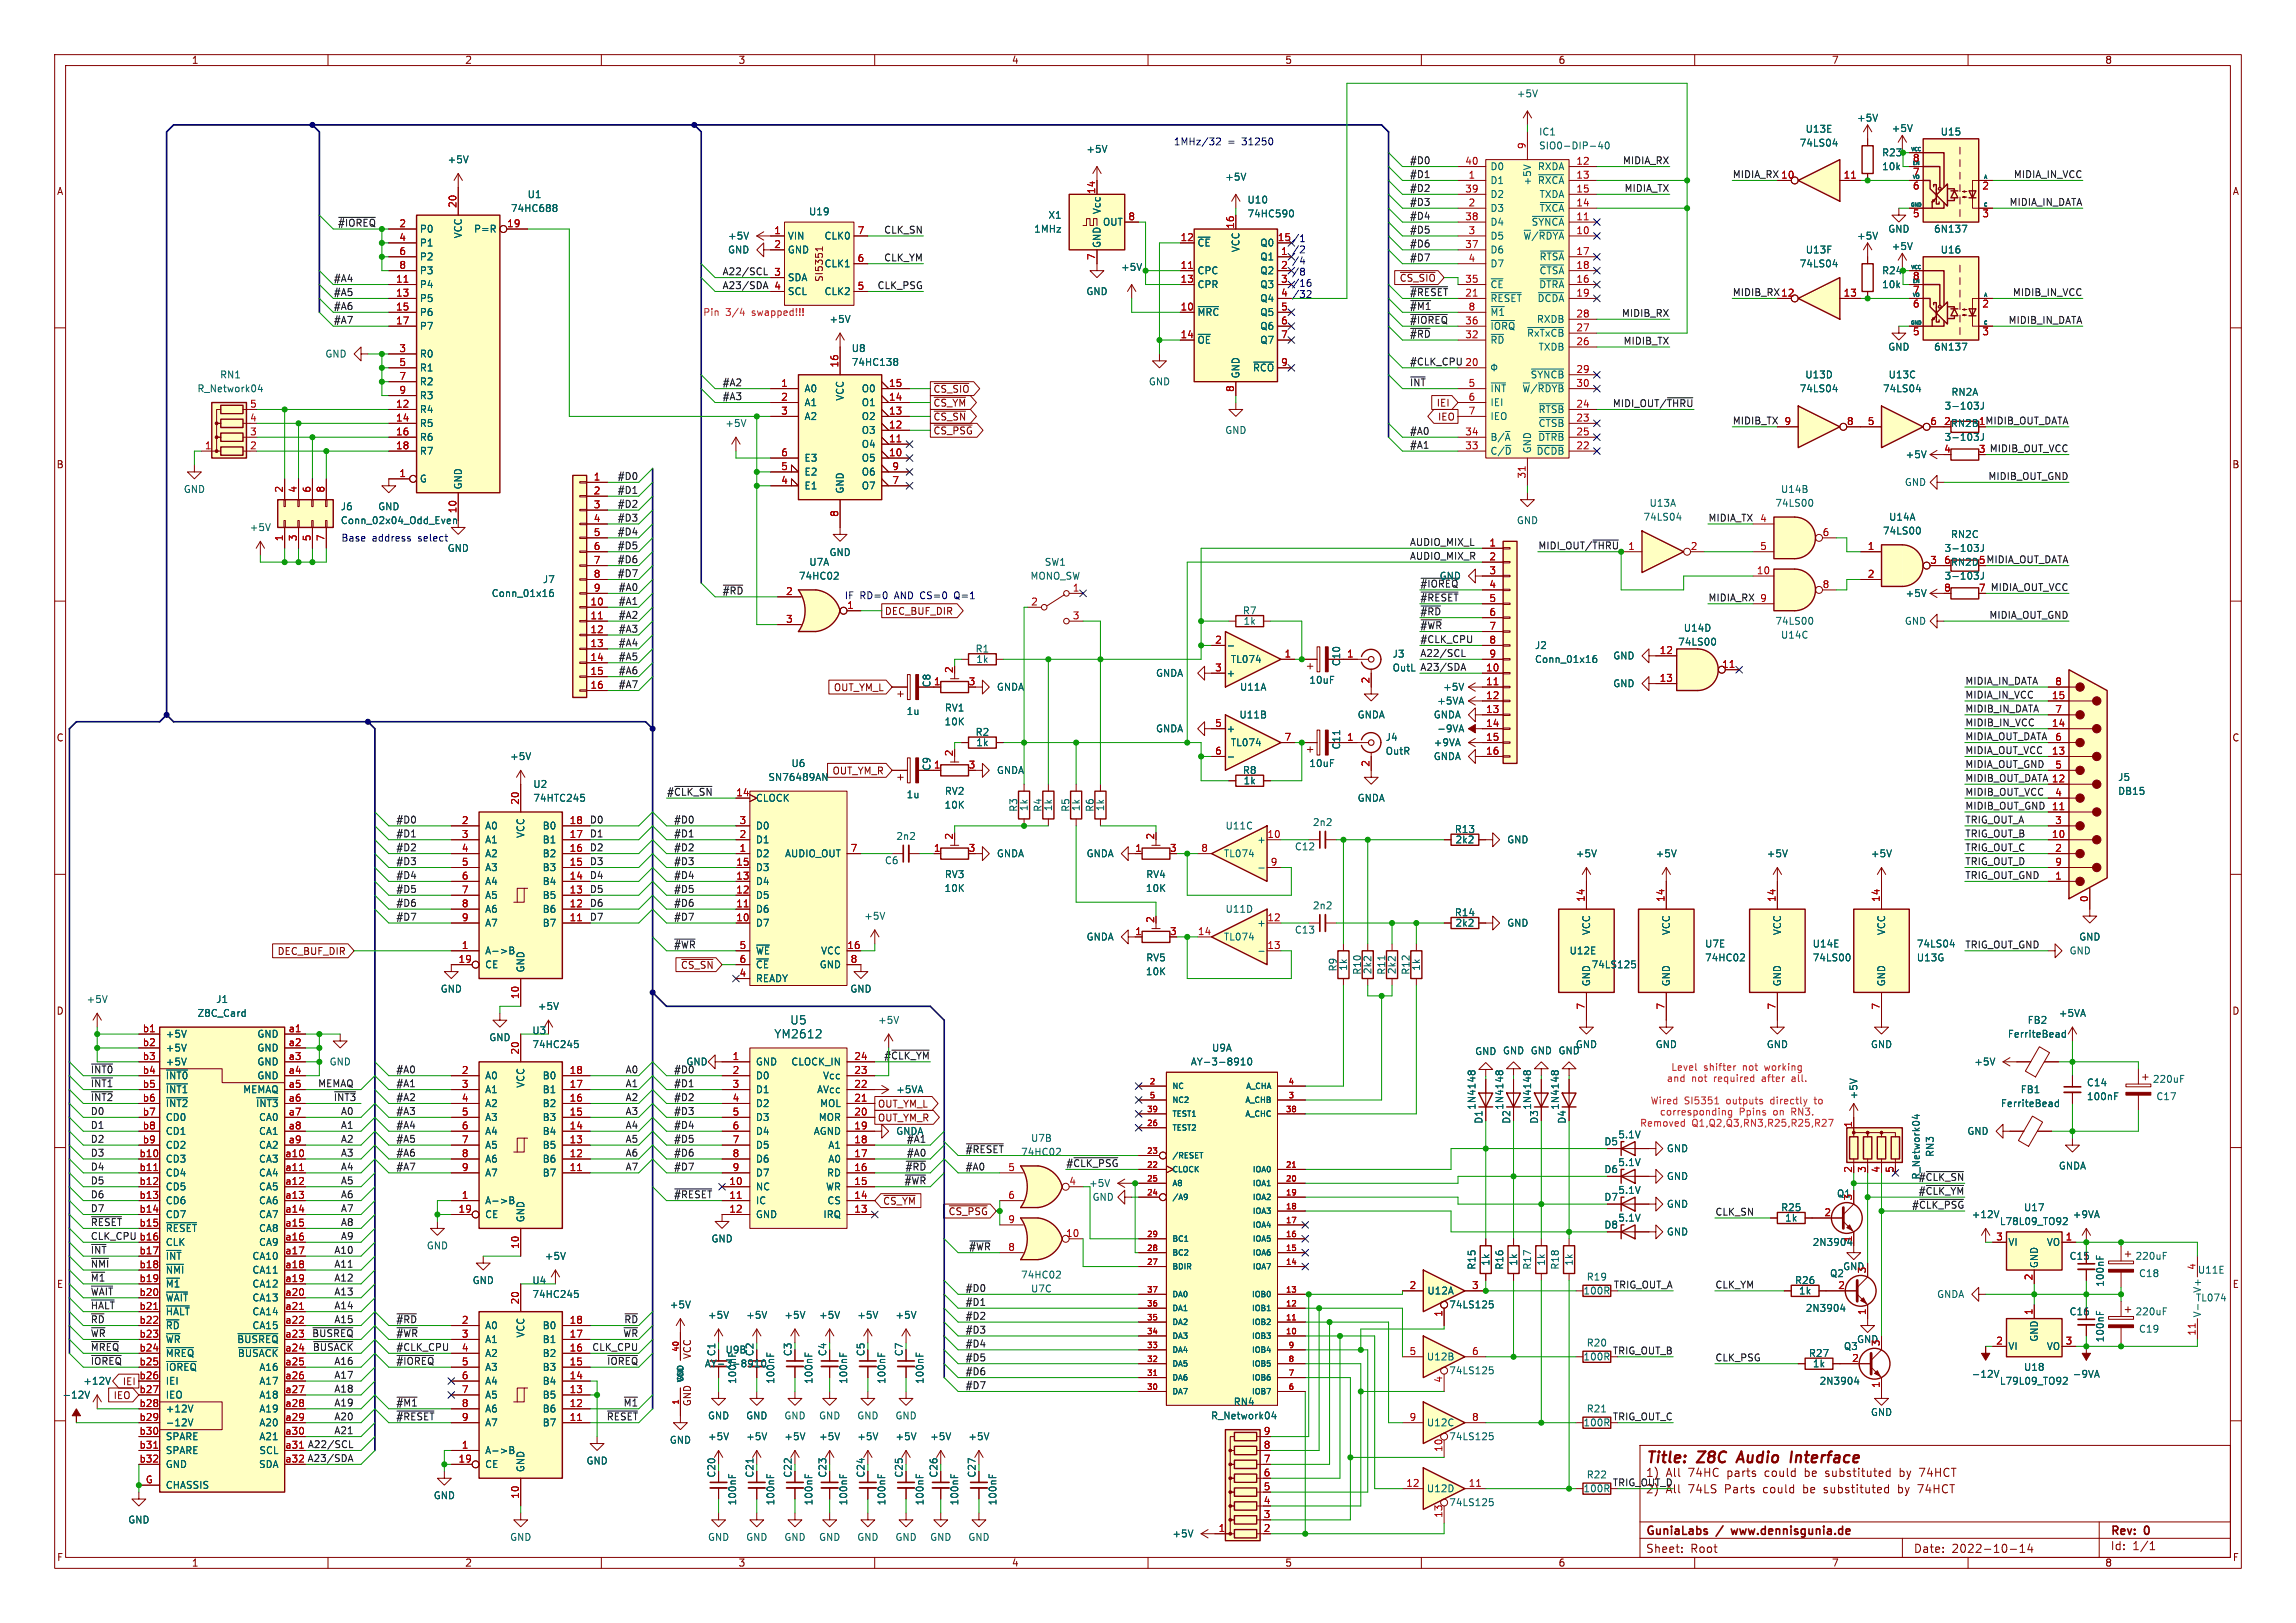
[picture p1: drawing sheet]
<svg xmlns="http://www.w3.org/2000/svg" width="420mm" height="297mm" viewBox="0 0 420 297" stroke-linecap="round" stroke-linejoin="round" font-family="sans-serif">
<defs><g id="words">
<g font-size="2.8" fill="#840000">
<text x="301" y="268.3">Title:</text>
<text x="310.6" y="268.3">Z8C</text>
<text x="318.8" y="268.3">Audio</text>
<text x="329.2" y="268.3">Interface</text>
</g>
<g font-size="2.1" fill="#006464">
<text x="141.5" y="190.2">YM2612</text>
<text x="144.4" y="187.7">U5</text>
</g>
<g font-size="2.1" fill="#0f0f0f">
<text x="301" y="270.5">1)</text>
<text x="301" y="273.5">2)</text>
<text x="304.7" y="270.5">All</text>
<text x="304.7" y="273.5">All</text>
</g>
<g font-size="2.1" fill="#840000">
<text x="308.9" y="270.5">74HC</text>
<text x="308.9" y="273.5">74LS</text>
<text x="315.7" y="273.5">Parts</text>
<text x="316.1" y="270.5">parts</text>
<text x="322.8" y="273.5">could</text>
<text x="323.1" y="270.5">could</text>
<text x="330.3" y="273.5">be</text>
<text x="330.6" y="270.5">be</text>
<text x="334.2" y="273.5">substituted</text>
<text x="334.5" y="270.5">substituted</text>
<text x="347.9" y="273.5">by</text>
<text x="348.2" y="270.5">by</text>
<text x="351.7" y="273.5">74HCT</text>
<text x="352" y="270.5">74HCT</text>
<text x="301" y="281.3">GuniaLabs</text>
<text x="314.2" y="281.3">/</text>
<text x="317.5" y="281.3">www.dennisgunia.de</text>
<text x="386" y="281.3">Rev:</text>
<text x="392.4" y="281.3">0</text>
<text x="301" y="284.4">Sheet:</text>
<text x="309.2" y="284.4">Root</text>
<text x="350" y="284.4">Date:</text>
<text x="357" y="284.4">2022-10-14</text>
<text x="386" y="283.9">Id:</text>
<text x="390.1" y="283.9">1/1</text>
</g>
<g font-size="1.8" fill="#840000">
<text x="35" y="11.9">1</text>
<text x="85" y="11.9">2</text>
<text x="135" y="11.9">3</text>
<text x="185" y="11.9">4</text>
<text x="235" y="11.9">5</text>
<text x="285" y="11.9">6</text>
<text x="335" y="11.9">7</text>
<text x="385" y="11.9">8</text>
<text x="10.3" y="35.9">A</text>
<text x="316.9" y="32.7">MIDIA_RX 10</text>
<text x="408.3" y="35.9">A</text>
<text x="233.6" y="44.2">15 /1</text>
<text x="150.7" y="51.7" transform="rotate(-90 150.7 51.7)">SI5351</text>
<text x="255.9" y="51.8">~{CS_SIO}</text>
<text x="234.2" y="54.4">4 /32</text>
<text x="316.9" y="54.3">MIDIB_RX 12</text>
<text x="170.7" y="77.2">~{CS_SN}</text>
<text x="170.7" y="74.6">~{CS_YM}</text>
<text x="170.7" y="72.1">~{CS_SIO}</text>
<text x="262.7" y="74.6">IEI</text>
<text x="262.9" y="77.2">IEO</text>
<text x="361.9" y="77.9">1MIDIB_OUT_DATA</text>
<text x="170.7" y="79.7">~{CS_PSG}</text>
<text x="10.3" y="85.9">B</text>
<text x="408.2" y="85.9">B</text>
<text x="161.8" y="112.7">DEC_BUF_DIR</text>
<text x="152.4" y="126.7">OUT_YM_L</text>
<text x="10.3" y="135.9">C</text>
<text x="408.2" y="135.9">C</text>
<text x="152.2" y="141.9">OUT_YM_R</text>
<text x="50.7" y="174.9">DEC_BUF_DIR</text>
<text x="124.5" y="177.5">~{CS_SN}</text>
<text x="10.3" y="185.9">D</text>
<text x="408.2" y="185.9">D</text>
<text x="160.5" y="202.9">OUT_YM_L</text>
<text x="160.5" y="205.4">OUT_YM_R</text>
<text x="161.4" y="220.7">~{CS_YM}</text>
<text x="378.5" y="230.7">C15</text>
<text x="10.3" y="235.9">E</text>
<text x="408.3" y="235.9">E</text>
<text x="378.5" y="240.9">C16</text>
<text x="126.6" y="248.8" transform="rotate(-90 126.6 248.8)">VCC</text>
<text x="20.7" y="256.2">IEO</text>
<text x="22.4" y="253.7">IEI</text>
<text x="126.6" y="257.4" transform="rotate(-90 126.6 257.4)">GND</text>
<text x="10.3" y="285.9">F</text>
<text x="35" y="286.9">1</text>
<text x="85" y="286.9">2</text>
<text x="135" y="286.9">3</text>
<text x="185" y="286.9">4</text>
<text x="235" y="286.9">5</text>
<text x="285" y="286.9">6</text>
<text x="335" y="286.9">7</text>
<text x="385" y="286.9">8</text>
<text x="408.3" y="285.9">F</text>
</g>
<g font-size="1.8" fill="#006464">
<text x="277.4" y="18">+5V</text>
<text x="339.6" y="22.5">+5V</text>
<text x="198.6" y="28.2">+5V</text>
<text x="281.4" y="25">IC1</text>
<text x="281.4" y="27.5">SIO0-DIP-40</text>
<text x="329.1" y="27">74LS04</text>
<text x="330.2" y="24.5">U13E</text>
<text x="344.2" y="28.8">R23</text>
<text x="345.9" y="24.4">+5V</text>
<text x="354.9" y="25">U15</text>
<text x="81.8" y="30.1">+5V</text>
<text x="224" y="33.2">+5V</text>
<text x="272.5" y="33.9">D1</text>
<text x="272.5" y="31.3">D0</text>
<text x="280.3" y="34" transform="rotate(-90 280.3 34)">+5V</text>
<text x="281.2" y="31.3">RXDA</text>
<text x="281.2" y="33.9">~{RXCA}</text>
<text x="344.2" y="31.3">10k</text>
<text x="93.4" y="39">74HC688</text>
<text x="96.4" y="36.5">U1</text>
<text x="147.9" y="39.6">U19</text>
<text x="191.7" y="40.2">X1</text>
<text x="201.5" y="39.3" transform="rotate(-90 201.5 39.3)">Vcc</text>
<text x="201.7" y="41.5">OUT</text>
<text x="228.1" y="37.4">U10</text>
<text x="228.1" y="40">74HC590</text>
<text x="272.5" y="39">D3</text>
<text x="272.5" y="41.5">D4</text>
<text x="272.5" y="36.4">D2</text>
<text x="280.1" y="41.5">~{SYNCA}</text>
<text x="281.5" y="39">~{TXCA}</text>
<text x="281.5" y="36.4">TXDA</text>
<text x="76.7" y="42.8">P0</text>
<text x="76.7" y="45.3">P1</text>
<text x="76.7" y="47.9">P2</text>
<text x="84.7" y="43.7" transform="rotate(-90 84.7 43.7)">VCC</text>
<text x="86.6" y="42.8">P=R</text>
<text x="133.1" y="44">+5V</text>
<text x="133.1" y="46.6">GND</text>
<text x="144" y="44">VIN</text>
<text x="144" y="46.6">GND</text>
<text x="150.7" y="44">CLK0</text>
<text x="189.1" y="42.8">1MHz</text>
<text x="201.5" y="45.5" transform="rotate(-90 201.5 45.5)">GND</text>
<text x="218.9" y="45.3">~{CE}</text>
<text x="226.9" y="46.2" transform="rotate(-90 226.9 46.2)">VCC</text>
<text x="230.4" y="47.9">Q1</text>
<text x="230.4" y="45.3">Q0</text>
<text x="272.5" y="44">D5</text>
<text x="272.5" y="46.6">D6</text>
<text x="278.6" y="44">~{W}/~{RDYA}</text>
<text x="281.5" y="47.9">~{RTSA}</text>
<text x="330.2" y="46.6">U13F</text>
<text x="339.6" y="44">+5V</text>
<text x="345.3" y="42.8">GND</text>
<text x="345.9" y="45.9">+5V</text>
<text x="353.7" y="42.8">6N137</text>
<text x="354.9" y="46.6">U16</text>
<text x="76.7" y="52.9">P4</text>
<text x="76.7" y="50.4">P3</text>
<text x="144" y="51.7">SDA</text>
<text x="150.7" y="49.1">CLK1</text>
<text x="205" y="49.8">+5V</text>
<text x="218.9" y="50.4">CPC</text>
<text x="218.9" y="52.9">CPR</text>
<text x="230.4" y="50.4">Q2</text>
<text x="230.4" y="52.9">Q3</text>
<text x="272.5" y="52.9">~{CE}</text>
<text x="272.5" y="49.1">D7</text>
<text x="281.5" y="52.9">~{DTRA}</text>
<text x="281.5" y="50.4">~{CTSA}</text>
<text x="329.1" y="49.1">74LS04</text>
<text x="344.2" y="52.9">10k</text>
<text x="344.2" y="50.4">R24</text>
<text x="76.7" y="55.5">P5</text>
<text x="76.7" y="58">P6</text>
<text x="144" y="54.2">SCL</text>
<text x="150.7" y="54.2">CLK2</text>
<text x="151.6" y="59.3">+5V</text>
<text x="198.6" y="54.2">GND</text>
<text x="218.9" y="58">~{MRC}</text>
<text x="230.4" y="55.5">Q4</text>
<text x="230.4" y="58">Q5</text>
<text x="272.5" y="55.5">~{RESET} ~{DCDA}</text>
<text x="272.5" y="58">~{M1}</text>
<text x="281" y="59.3">RXDB</text>
<text x="59.4" y="65.6">GND</text>
<text x="76.7" y="60.6">P7</text>
<text x="76.7" y="65.6">R0</text>
<text x="155.7" y="64.6">U8</text>
<text x="218.9" y="63.1">~{OE}</text>
<text x="230.4" y="60.6">Q6</text>
<text x="230.4" y="63.1">Q7</text>
<text x="272.5" y="63.1">~{RD}</text>
<text x="272.5" y="60.6">~{IORQ}</text>
<text x="279.2" y="61.8">~{RxTxCB}</text>
<text x="281.3" y="64.4">TXDB</text>
<text x="345.3" y="64.4">GND</text>
<text x="353.7" y="64.4">6N137</text>
<text x="36" y="72">R_Network04</text>
<text x="40.2" y="69.4">RN1</text>
<text x="76.7" y="68.2">R1</text>
<text x="76.7" y="70.7">R2</text>
<text x="147.1" y="72">A0</text>
<text x="155.7" y="67.2">74HC138</text>
<text x="157.5" y="72">O0</text>
<text x="210.1" y="70.7">GND</text>
<text x="226.9" y="69.3" transform="rotate(-90 226.9 69.3)">GND</text>
<text x="229.1" y="68.2">~{RCO}</text>
<text x="272.5" y="72">~{INT} ~{W}/~{RDYB}</text>
<text x="279.9" y="69.4">~{SYNCB}</text>
<text x="329.1" y="72">74LS04</text>
<text x="330.1" y="69.4">U13D</text>
<text x="344.3" y="72">74LS04</text>
<text x="345.4" y="69.4">U13C</text>
<text x="76.7" y="75.8">R4</text>
<text x="76.7" y="73.3">R3</text>
<text x="147.1" y="74.5">A1</text>
<text x="147.1" y="77.1">A2</text>
<text x="154.5" y="73.4" transform="rotate(-90 154.5 73.4)">VCC</text>
<text x="157.5" y="77.1">O2</text>
<text x="157.5" y="74.5">O1</text>
<text x="272.5" y="74.5">IEI</text>
<text x="272.5" y="77.1">IEO</text>
<text x="281.3" y="75.8">~{RTSB}</text>
<text x="355.6" y="75.2">3-103J</text>
<text x="356.9" y="72.6">RN2A</text>
<text x="76.7" y="78.3">R5</text>
<text x="76.7" y="80.9">R6</text>
<text x="76.7" y="83.4">R7</text>
<text x="132.6" y="78.3">+5V</text>
<text x="157.5" y="82.1">O4</text>
<text x="157.5" y="79.6">O3</text>
<text x="224" y="79.6">GND</text>
<text x="272.5" y="83.4">C/~{D}</text>
<text x="272.5" y="80.9">B/~{A}</text>
<text x="280.3" y="83.1" transform="rotate(-90 280.3 83.1)">GND</text>
<text x="281" y="83.4">~{DCDB}</text>
<text x="281.3" y="80.9">~{DTRB}</text>
<text x="281.3" y="78.3">~{CTSB}</text>
<text x="355.6" y="80.9">3-103J</text>
<text x="356.8" y="78.3">RN2B</text>
<text x="76.7" y="88.5">G</text>
<text x="84.7" y="89.7" transform="rotate(-90 84.7 89.7)">GND</text>
<text x="147.1" y="89.8">E1</text>
<text x="147.1" y="87.2">E2</text>
<text x="147.1" y="84.7">E3</text>
<text x="157.5" y="84.7">O5</text>
<text x="157.5" y="89.8">O7</text>
<text x="157.5" y="87.2">O6</text>
<text x="348.3" y="89.1">GND</text>
<text x="348.5" y="84">+5V</text>
<text x="33.5" y="90.4">GND</text>
<text x="62.2" y="93.6">J6</text>
<text x="69.1" y="93.6">GND</text>
<text x="154.5" y="90.4" transform="rotate(-90 154.5 90.4)">GND</text>
<text x="300.5" y="95.5">74LS04</text>
<text x="301.6" y="92.9">U13A</text>
<text x="324.6" y="92.9">74LS00</text>
<text x="325.7" y="90.4">U14B</text>
<text x="345.5" y="95.5">U14A</text>
<text x="45.6" y="97.4">+5V</text>
<text x="62.2" y="96.1">Conn_02x04_Odd_Even</text>
<text x="81.8" y="101.2">GND</text>
<text x="151.6" y="102">GND</text>
<text x="277.4" y="96.1">GND</text>
<text x="344.3" y="98">74LS00</text>
<text x="355.6" y="101.2">3-103J</text>
<text x="356.8" y="98.7">RN2C</text>
<text x="99.2" y="106.9">J7</text>
<text x="146" y="106.3">74HC02</text>
<text x="147.9" y="103.7">U7A</text>
<text x="188.4" y="106.3">MONO_SW</text>
<text x="191" y="103.7">SW1</text>
<text x="263.3" y="106.3">GND</text>
<text x="355.6" y="106.3">3-103J</text>
<text x="356.8" y="103.7">RN2D</text>
<text x="89.8" y="109.4">Conn_01x16</text>
<text x="227.3" y="112.6">R7</text>
<text x="348.5" y="109.4">+5V</text>
<text x="178.4" y="119.6">R1</text>
<text x="227.4" y="114.5">1k</text>
<text x="280.7" y="119">J2</text>
<text x="306.9" y="118.3">74LS00</text>
<text x="307.9" y="115.8">U14D</text>
<text x="324.6" y="114.5">74LS00</text>
<text x="325.7" y="117.1">U14C</text>
<text x="348.3" y="114.5">GND</text>
<text x="170.4" y="125.9" transform="rotate(-90 170.4 125.9)">C8</text>
<text x="178.5" y="121.5">1k</text>
<text x="211.4" y="124.1">GNDA</text>
<text x="224.3" y="124.1">+</text>
<text x="225.1" y="121.5">TL074</text>
<text x="239.4" y="125.3">10uF</text>
<text x="245.3" y="122" transform="rotate(-90 245.3 122)">C10</text>
<text x="254.6" y="120.5">J3</text>
<text x="254.6" y="123.1">OutL</text>
<text x="280.7" y="121.5">Conn_01x16</text>
<text x="295" y="126">GND</text>
<text x="295" y="120.9">GND</text>
<text x="165.7" y="131">1u</text>
<text x="172.7" y="130.4">RV1</text>
<text x="182.3" y="126.6">GNDA</text>
<text x="226.6" y="131.7">U11B</text>
<text x="226.7" y="126.6">U11A</text>
<text x="248.2" y="131.7">GNDA</text>
<text x="262.2" y="131.7">GNDA</text>
<text x="262.8" y="129.1">+5VA</text>
<text x="263.9" y="126.6">+5V</text>
<text x="172.7" y="132.9">10K</text>
<text x="178.4" y="134.8">R2</text>
<text x="178.5" y="136.8">1k</text>
<text x="211.4" y="134.2">GNDA</text>
<text x="224.3" y="134.2">+</text>
<text x="225.1" y="136.8">TL074</text>
<text x="245.3" y="137.3" transform="rotate(-90 245.3 137.3)">C11</text>
<text x="253.4" y="135.8">J4</text>
<text x="262.2" y="136.8">+9VA</text>
<text x="262.8" y="134.2">-9VA</text>
<text x="93.2" y="139.3">+5V</text>
<text x="140.4" y="143.1">SN76489AN</text>
<text x="144.7" y="140.6">U6</text>
<text x="170.4" y="141.1" transform="rotate(-90 170.4 141.1)">C9</text>
<text x="182.3" y="141.8">GNDA</text>
<text x="227.3" y="141.8">R8</text>
<text x="227.4" y="143.7">1k</text>
<text x="239.4" y="140.6">10uF</text>
<text x="253.4" y="138.3">OutR</text>
<text x="262.2" y="139.3">GNDA</text>
<text x="387.4" y="143.1">J5</text>
<text x="97.5" y="144.4">U2</text>
<text x="97.5" y="146.9">74HTC245</text>
<text x="138.2" y="146.9">CLOCK</text>
<text x="165.7" y="146.3">1u</text>
<text x="172.7" y="148.2">10K</text>
<text x="172.7" y="145.6">RV2</text>
<text x="186.3" y="148.7" transform="rotate(-90 186.3 148.7)">R3</text>
<text x="188.2" y="148.5" transform="rotate(-90 188.2 148.5)">1k</text>
<text x="190.7" y="148.7" transform="rotate(-90 190.7 148.7)">R4</text>
<text x="192.6" y="148.5" transform="rotate(-90 192.6 148.5)">1k</text>
<text x="195.8" y="148.7" transform="rotate(-90 195.8 148.7)">R5</text>
<text x="197.7" y="148.5" transform="rotate(-90 197.7 148.5)">1k</text>
<text x="200.3" y="148.7" transform="rotate(-90 200.3 148.7)">R6</text>
<text x="202.2" y="148.5" transform="rotate(-90 202.2 148.5)">1k</text>
<text x="248.2" y="146.9">GNDA</text>
<text x="387.4" y="145.6">DB15</text>
<text x="88.6" y="152">A0</text>
<text x="88.6" y="154.5">A1</text>
<text x="96.1" y="153.4" transform="rotate(-90 96.1 153.4)">VCC</text>
<text x="99.2" y="154.5">B1</text>
<text x="99.2" y="152">B0</text>
<text x="138.2" y="154.5">D1</text>
<text x="138.2" y="152">D0</text>
<text x="163.9" y="153.9">2n2</text>
<text x="224.1" y="152">U11C</text>
<text x="229.9" y="154.5">+</text>
<text x="236.8" y="155.8">C12</text>
<text x="240.1" y="151.4">2n2</text>
<text x="266" y="152.6">R13</text>
<text x="266.1" y="154.5">2k2</text>
<text x="275.6" y="154.5">GND</text>
<text x="88.6" y="157.1">A2</text>
<text x="88.6" y="159.6">A3</text>
<text x="99.2" y="159.6">B3</text>
<text x="99.2" y="157.1">B2</text>
<text x="138.2" y="157.1">D2</text>
<text x="138.2" y="159.6">D3</text>
<text x="143.5" y="157.1">AUDIO_OUT</text>
<text x="161.8" y="158.3">C6</text>
<text x="172.7" y="160.9">RV3</text>
<text x="182.3" y="157.1">GNDA</text>
<text x="198.7" y="157.1">GNDA</text>
<text x="209.6" y="160.9">RV4</text>
<text x="223.8" y="157.1">TL074</text>
<text x="288.2" y="157.1">+5V</text>
<text x="302.8" y="157.1">+5V</text>
<text x="323.1" y="157.1">+5V</text>
<text x="342.1" y="157.1">+5V</text>
<text x="88.6" y="162.2">A4</text>
<text x="88.6" y="164.7">A5</text>
<text x="88.6" y="167.2">A6</text>
<text x="99.2" y="167.2">B6</text>
<text x="99.2" y="164.7">B5</text>
<text x="99.2" y="162.2">B4</text>
<text x="138.2" y="167.2">D6</text>
<text x="138.2" y="164.7">D5</text>
<text x="138.2" y="162.2">D4</text>
<text x="172.7" y="163.4">10K</text>
<text x="209.5" y="163.4">10K</text>
<text x="224.1" y="167.2">U11D</text>
<text x="240.1" y="166.6">2n2</text>
<text x="266" y="167.9">R14</text>
<text x="88.6" y="169.8">A7</text>
<text x="99.2" y="169.8">B7</text>
<text x="138.2" y="169.8">D7</text>
<text x="158" y="168.5">+5V</text>
<text x="198.7" y="172.3">GNDA</text>
<text x="223.8" y="172.3">TL074</text>
<text x="229.9" y="169.8">+</text>
<text x="236.8" y="171">C13</text>
<text x="266.1" y="169.8">2k2</text>
<text x="275.6" y="169.8">GND</text>
<text x="291.1" y="171.2" transform="rotate(-90 291.1 171.2)">VCC</text>
<text x="305.7" y="171.2" transform="rotate(-90 305.7 171.2)">VCC</text>
<text x="311.8" y="173.6">U7E</text>
<text x="326" y="171.2" transform="rotate(-90 326 171.2)">VCC</text>
<text x="331.5" y="173.6">U14E</text>
<text x="345" y="171.2" transform="rotate(-90 345 171.2)">VCC</text>
<text x="350.5" y="173.6">74LS04</text>
<text x="380.2" y="172.3">GND</text>
<text x="88.6" y="174.9">A-&gt;B</text>
<text x="88.6" y="177.4">CE</text>
<text x="96.1" y="178.1" transform="rotate(-90 96.1 178.1)">GND</text>
<text x="138.2" y="179.9">READY</text>
<text x="138.2" y="174.9">~{WE}</text>
<text x="138.2" y="177.4">~{CE}</text>
<text x="149.9" y="177.4">GND</text>
<text x="150.1" y="174.9">VCC</text>
<text x="209.5" y="178.7">10K</text>
<text x="209.6" y="176.1">RV5</text>
<text x="244.7" y="177.9" transform="rotate(-90 244.7 177.9)">R9</text>
<text x="246.6" y="177.8" transform="rotate(-90 246.6 177.8)">1k</text>
<text x="249.1" y="178.5" transform="rotate(-90 249.1 178.5)">R10</text>
<text x="251.1" y="178.4" transform="rotate(-90 251.1 178.4)">2k2</text>
<text x="253.6" y="178.5" transform="rotate(-90 253.6 178.5)">R11</text>
<text x="255.5" y="178.4" transform="rotate(-90 255.5 178.4)">2k2</text>
<text x="258" y="178.5" transform="rotate(-90 258 178.5)">R12</text>
<text x="259.9" y="177.8" transform="rotate(-90 259.9 177.8)">1k</text>
<text x="287" y="174.9">U12E</text>
<text x="291" y="177.4">74LS125</text>
<text x="311.8" y="176.1">74HC02</text>
<text x="331.5" y="176.1">74LS00</text>
<text x="350.5" y="176.1">U13G</text>
<text x="378.5" y="174.9">GND</text>
<text x="15.7" y="183.7">+5V</text>
<text x="39.4" y="183.7">J1</text>
<text x="80.5" y="181.8">GND</text>
<text x="98.3" y="185">+5V</text>
<text x="155.4" y="181.8">GND</text>
<text x="291.1" y="180.6" transform="rotate(-90 291.1 180.6)">GND</text>
<text x="305.7" y="180.6" transform="rotate(-90 305.7 180.6)">GND</text>
<text x="326" y="180.6" transform="rotate(-90 326 180.6)">GND</text>
<text x="345" y="180.6" transform="rotate(-90 345 180.6)">GND</text>
<text x="30.2" y="190.1">+5V</text>
<text x="36" y="186.3">Z8C_Card</text>
<text x="47" y="190.1">GND</text>
<text x="89.4" y="190.7">GND</text>
<text x="97.3" y="189.5">U3</text>
<text x="97.3" y="192">74HC245</text>
<text x="160.5" y="187.6">+5V</text>
<text x="288.2" y="192">GND</text>
<text x="302.8" y="192">GND</text>
<text x="323.1" y="192">GND</text>
<text x="342.1" y="192">GND</text>
<text x="367.2" y="190.1">FerriteBead</text>
<text x="370.8" y="187.6">FB2</text>
<text x="376.5" y="186.3">+5VA</text>
<text x="30.2" y="192.6">+5V</text>
<text x="30.2" y="195.2">+5V</text>
<text x="30.2" y="197.7">~{INT0}</text>
<text x="47" y="192.6">GND</text>
<text x="47" y="195.2">GND</text>
<text x="47" y="197.7">GND</text>
<text x="60.2" y="195.2">GND</text>
<text x="88.6" y="197.7">A0</text>
<text x="99.2" y="197.7">B0</text>
<text x="123.2" y="196.5">#D0</text>
<text x="125.5" y="195.2">GND</text>
<text x="138.2" y="195.2">GND</text>
<text x="138.2" y="197.7">D0</text>
<text x="144.6" y="195.2">CLOCK_IN</text>
<text x="150.5" y="197.7">Vcc</text>
<text x="217.7" y="195.2">AY-3-8910</text>
<text x="221.6" y="192.6">U9A</text>
<text x="269.7" y="193.3">GND GND GND GND</text>
<text x="361" y="195.2">+5V</text>
<text x="30.2" y="200.3">~{INT1}</text>
<text x="30.2" y="202.8">~{INT2}</text>
<text x="44.4" y="200.3">MEMAQ</text>
<text x="46.7" y="202.8">~{INT3}</text>
<text x="88.6" y="200.3">A1</text>
<text x="88.6" y="202.8">A2</text>
<text x="96.1" y="199.2" transform="rotate(-90 96.1 199.2)">VCC</text>
<text x="99.2" y="202.8">B2</text>
<text x="99.2" y="200.3">B1</text>
<text x="138.2" y="200.3">D1</text>
<text x="138.2" y="202.8">D2</text>
<text x="149.4" y="200.3">AVcc</text>
<text x="149.9" y="202.8">MOL</text>
<text x="163.8" y="200.3">+5VA</text>
<text x="270.1" y="203.2" transform="rotate(-90 270.1 203.2)">1N4148</text>
<text x="275.2" y="203.2" transform="rotate(-90 275.2 203.2)">1N4148</text>
<text x="280.3" y="203.2" transform="rotate(-90 280.3 203.2)">1N4148</text>
<text x="285.3" y="203.2" transform="rotate(-90 285.3 203.2)">1N4148</text>
<text x="340" y="201.3" transform="rotate(-90 340 201.3)">+5V</text>
<text x="365.9" y="202.8">FerriteBead</text>
<text x="369.5" y="200.3">FB1</text>
<text x="381.6" y="201.5">100nF</text>
<text x="381.6" y="199">C14</text>
<text x="393.7" y="198.3">220uF</text>
<text x="394.3" y="201.5">C17</text>
<text x="30.2" y="205.3">CD0</text>
<text x="30.2" y="207.9">CD1</text>
<text x="47.3" y="205.3">CA0</text>
<text x="47.3" y="207.9">CA1</text>
<text x="88.6" y="205.3">A3</text>
<text x="88.6" y="207.9">A4</text>
<text x="99.2" y="207.9">B4</text>
<text x="99.2" y="205.3">B3</text>
<text x="138.2" y="205.3">D3</text>
<text x="138.2" y="207.9">D4</text>
<text x="148.8" y="207.9">AGND</text>
<text x="149.7" y="205.3">MOR</text>
<text x="163.8" y="207.9">GNDA</text>
<text x="165.8" y="209.2">#A1</text>
<text x="188.5" y="209.1">U7B</text>
<text x="271.4" y="205.7" transform="rotate(-90 271.4 205.7)">D1</text>
<text x="276.5" y="205.7" transform="rotate(-90 276.5 205.7)">D2</text>
<text x="281.5" y="205.7" transform="rotate(-90 281.5 205.7)">D3</text>
<text x="286.6" y="205.7" transform="rotate(-90 286.6 205.7)">D4</text>
<text x="293.4" y="209.8">D5</text>
<text x="295.9" y="208.5">5.1V</text>
<text x="359.8" y="207.9">GND</text>
<text x="30.2" y="213">CD3</text>
<text x="30.2" y="215.5">CD4</text>
<text x="30.2" y="210.4">CD2</text>
<text x="47.3" y="213">CA3</text>
<text x="47.3" y="215.5">CA4</text>
<text x="47.3" y="210.4">CA2</text>
<text x="88.6" y="210.4">A5</text>
<text x="88.6" y="213">A6</text>
<text x="88.6" y="215.5">A7</text>
<text x="99.2" y="215.5">B7</text>
<text x="99.2" y="213">B6</text>
<text x="99.2" y="210.4">B5</text>
<text x="138.2" y="210.4">D5</text>
<text x="138.2" y="213">D6</text>
<text x="138.2" y="215.5">D7</text>
<text x="151.2" y="215.5">RD</text>
<text x="151.4" y="213">A0</text>
<text x="151.4" y="210.4">A1</text>
<text x="186.7" y="211.7">74HC02</text>
<text x="293.4" y="214.9">D6</text>
<text x="295.9" y="213.6">5.1V</text>
<text x="304.8" y="211">GND</text>
<text x="351.4" y="216" transform="rotate(-90 351.4 216)">R_Network04</text>
<text x="353.9" y="211.8" transform="rotate(-90 353.9 211.8)">RN3</text>
<text x="376.5" y="214.2">GNDA</text>
<text x="30.2" y="218">CD5</text>
<text x="30.2" y="220.6">CD6</text>
<text x="47.3" y="218">CA5</text>
<text x="47.3" y="220.6">CA6</text>
<text x="88.6" y="220.6">A-&gt;B</text>
<text x="138.2" y="218">NC</text>
<text x="138.2" y="220.6">IC</text>
<text x="151" y="218">WR</text>
<text x="151.2" y="220.6">CS</text>
<text x="199.1" y="217.4">+5V</text>
<text x="199.8" y="219.9">GND</text>
<text x="293.4" y="219.9">D7</text>
<text x="295.9" y="218.7">5.1V</text>
<text x="304.8" y="216.1">GND</text>
<text x="304.8" y="221.2">GND</text>
<text x="325.7" y="221.8">R25</text>
<text x="335.9" y="219.3">Q1</text>
<text x="370.1" y="221.8">U17</text>
<text x="30.2" y="223.1">CD7</text>
<text x="30.2" y="225.7">~{RESET}</text>
<text x="47.3" y="223.1">CA7</text>
<text x="47.3" y="225.7">CA8</text>
<text x="88.6" y="223.1">CE</text>
<text x="96.1" y="223.8" transform="rotate(-90 96.1 223.8)">GND</text>
<text x="130" y="227.6">GND</text>
<text x="138.2" y="223.1">GND</text>
<text x="150.5" y="223.1">IRQ</text>
<text x="293.4" y="225">D8</text>
<text x="295.9" y="223.7">5.1V</text>
<text x="304.8" y="226.3">GND</text>
<text x="326.4" y="223.7">1k</text>
<text x="360.6" y="223.1">+12V</text>
<text x="365.7" y="224.4">L78L09_TO92</text>
<text x="379.1" y="223.1">+9VA</text>
<text x="30.2" y="228.2">CLK</text>
<text x="30.2" y="230.7">~{INT}</text>
<text x="30.2" y="233.3">~{NMI}</text>
<text x="46.1" y="230.7">CA10</text>
<text x="46.1" y="233.3">CA11</text>
<text x="47.3" y="228.2">CA9</text>
<text x="78" y="228.8">GND</text>
<text x="99.6" y="230.7">+5V</text>
<text x="270.1" y="232.5" transform="rotate(-90 270.1 232.5)">R15</text>
<text x="272.6" y="231.7" transform="rotate(-90 272.6 231.7)">1k</text>
<text x="275.2" y="232.5" transform="rotate(-90 275.2 232.5)">R16</text>
<text x="277.7" y="231.7" transform="rotate(-90 277.7 231.7)">1k</text>
<text x="280.3" y="232.5" transform="rotate(-90 280.3 232.5)">R17</text>
<text x="282.8" y="231.7" transform="rotate(-90 282.8 231.7)">1k</text>
<text x="285.3" y="232.5" transform="rotate(-90 285.3 232.5)">R18</text>
<text x="287.9" y="231.7" transform="rotate(-90 287.9 231.7)">1k</text>
<text x="331.5" y="228.2">2N3904</text>
<text x="334.7" y="233.9">Q2</text>
<text x="337.1" y="232.6">GND</text>
<text x="367.3" y="228.2">VI</text>
<text x="373" y="232.2" transform="rotate(-90 373 232.2)">GND</text>
<text x="374.3" y="228.2">VO</text>
<text x="390.5" y="230.7">220uF</text>
<text x="391.2" y="233.9">C18</text>
<text x="401.9" y="233.3">U11E</text>
<text x="30.2" y="235.8">~{M1}</text>
<text x="30.2" y="238.4">~{WAIT}</text>
<text x="46.1" y="235.8">CA12</text>
<text x="46.1" y="238.4">CA13</text>
<text x="86.4" y="235.2">GND</text>
<text x="97.3" y="235.2">U4</text>
<text x="97.3" y="237.7">74HC245</text>
<text x="122.4" y="239.6">+5V</text>
<text x="186.7" y="234.2">74HC02</text>
<text x="188.5" y="236.7">U7C</text>
<text x="261" y="237.1">U12A</text>
<text x="265" y="239.6">74LS125</text>
<text x="289.5" y="237.1">100R</text>
<text x="290.2" y="234.5">R19</text>
<text x="328.3" y="235.2">R26</text>
<text x="329" y="237.1">1k</text>
<text x="354.2" y="237.7">GNDA</text>
<text x="385" y="235.6" transform="rotate(-90 385 235.6)">100nF</text>
<text x="401.6" y="238.4">TL074</text>
<text x="402.8" y="236.7" transform="rotate(-90 402.8 236.7)">V+</text>
<text x="30.2" y="240.9">~{HALT}</text>
<text x="30.2" y="243.4">~{RD}</text>
<text x="30.2" y="246">~{WR}</text>
<text x="43.3" y="246">~{BUSREQ}</text>
<text x="46.1" y="240.9">CA14</text>
<text x="46.1" y="243.4">CA15</text>
<text x="88.6" y="243.4">A0</text>
<text x="88.6" y="246">A1</text>
<text x="96.1" y="244.9" transform="rotate(-90 96.1 244.9)">VCC</text>
<text x="99.2" y="246">B1</text>
<text x="99.2" y="243.4">B0</text>
<text x="129.4" y="241.5">+5V</text>
<text x="136.4" y="241.5">+5V</text>
<text x="143.4" y="241.5">+5V</text>
<text x="149.7" y="241.5">+5V</text>
<text x="156.7" y="241.5">+5V</text>
<text x="163.7" y="241.5">+5V</text>
<text x="330.2" y="240.3">2N3904</text>
<text x="339.6" y="246">GND</text>
<text x="373" y="245.6" transform="rotate(-90 373 245.6)">GND</text>
<text x="385" y="245.7" transform="rotate(-90 385 245.7)">100nF</text>
<text x="390.5" y="240.9">220uF</text>
<text x="391.2" y="244.1">C19</text>
<text x="402.8" y="241.2" transform="rotate(-90 402.8 241.2)">V-</text>
<text x="30.2" y="248.5">~{MREQ}</text>
<text x="30.2" y="251.1">~{IOREQ}</text>
<text x="43.4" y="248.5">~{BUSACK}</text>
<text x="47.3" y="251.1">A16</text>
<text x="88.6" y="248.5">A2</text>
<text x="88.6" y="251.1">A3</text>
<text x="99.2" y="251.1">B3</text>
<text x="99.2" y="248.5">B2</text>
<text x="128.8" y="250.4">AY-3-8910</text>
<text x="131" y="248.3" transform="rotate(-90 131 248.3)">C1</text>
<text x="132.6" y="247.9">U9B</text>
<text x="138" y="248.3" transform="rotate(-90 138 248.3)">C2</text>
<text x="145" y="248.3" transform="rotate(-90 145 248.3)">C3</text>
<text x="151.4" y="248.3" transform="rotate(-90 151.4 248.3)">C4</text>
<text x="158.3" y="248.3" transform="rotate(-90 158.3 248.3)">C5</text>
<text x="165.3" y="248.3" transform="rotate(-90 165.3 248.3)">C7</text>
<text x="260.9" y="249.1">U12B</text>
<text x="265" y="251.7">74LS125</text>
<text x="289.5" y="249.1">100R</text>
<text x="290.2" y="246.6">R20</text>
<text x="330.8" y="248.5">R27</text>
<text x="331.5" y="250.4">1k</text>
<text x="337.2" y="247.2">Q3</text>
<text x="367.3" y="247.2">VI</text>
<text x="370.1" y="251.1">U18</text>
<text x="374.3" y="247.2">VO</text>
<text x="11.3" y="256.1">-12V</text>
<text x="15.1" y="253.6">+12V</text>
<text x="30.2" y="253.6">IEI</text>
<text x="30.2" y="256.1">IEO</text>
<text x="47.3" y="253.6">A17</text>
<text x="47.3" y="256.1">A18</text>
<text x="88.6" y="253.6">A4</text>
<text x="88.6" y="256.1">A5</text>
<text x="99.2" y="256.1">B5</text>
<text x="99.2" y="253.6">B4</text>
<text x="134.8" y="253.4" transform="rotate(-90 134.8 253.4)">100nF</text>
<text x="141.8" y="253.4" transform="rotate(-90 141.8 253.4)">100nF</text>
<text x="148.8" y="253.4" transform="rotate(-90 148.8 253.4)">100nF</text>
<text x="155.2" y="253.4" transform="rotate(-90 155.2 253.4)">100nF</text>
<text x="162.2" y="253.4" transform="rotate(-90 162.2 253.4)">100nF</text>
<text x="169.1" y="253.4" transform="rotate(-90 169.1 253.4)">100nF</text>
<text x="225.6" y="257.4">RN4</text>
<text x="332.7" y="253.6">2N3904</text>
<text x="360.6" y="252.3">-12V</text>
<text x="365.7" y="253.6">L79L09_TO92</text>
<text x="379.1" y="252.3">-9VA</text>
<text x="30.2" y="258.7">+12V</text>
<text x="30.2" y="261.2">-12V</text>
<text x="30.2" y="263.8">SPARE</text>
<text x="47.3" y="258.7">A19</text>
<text x="47.3" y="261.2">A20</text>
<text x="47.3" y="263.8">A21</text>
<text x="88.6" y="258.7">A6</text>
<text x="88.6" y="261.2">A7</text>
<text x="99.2" y="261.2">B7</text>
<text x="99.2" y="258.7">B6</text>
<text x="129.4" y="259.9">GND</text>
<text x="129.4" y="263.8">+5V</text>
<text x="136.4" y="263.8">+5V</text>
<text x="136.4" y="259.9">GND</text>
<text x="143.4" y="263.8">+5V</text>
<text x="143.4" y="259.9">GND</text>
<text x="149.7" y="263.8">+5V</text>
<text x="149.7" y="259.9">GND</text>
<text x="156.7" y="259.9">GND</text>
<text x="156.7" y="263.8">+5V</text>
<text x="163.7" y="263.8">+5V</text>
<text x="163.7" y="259.9">GND</text>
<text x="170" y="263.8">+5V</text>
<text x="177" y="263.8">+5V</text>
<text x="221.4" y="259.9">R_Network04</text>
<text x="260.9" y="261.2">U12C</text>
<text x="265" y="263.8">74LS125</text>
<text x="289.5" y="261.2">100R</text>
<text x="290.2" y="258.7">R21</text>
<text x="342.1" y="259.3">GND</text>
<text x="30.2" y="266.3">SPARE</text>
<text x="30.2" y="268.8">GND</text>
<text x="47.3" y="268.8">SDA</text>
<text x="47.3" y="266.3">SCL</text>
<text x="88.6" y="266.3">A-&gt;B</text>
<text x="88.6" y="268.8">CE</text>
<text x="96.1" y="269.5" transform="rotate(-90 96.1 269.5)">GND</text>
<text x="107.2" y="268.2">GND</text>
<text x="122.4" y="264.4">GND</text>
<text x="30.2" y="272.6">CHASSIS</text>
<text x="79.2" y="274.5">GND</text>
<text x="131" y="270.5" transform="rotate(-90 131 270.5)">C20</text>
<text x="134.8" y="275.6" transform="rotate(-90 134.8 275.6)">100nF</text>
<text x="138" y="270.5" transform="rotate(-90 138 270.5)">C21</text>
<text x="141.8" y="275.6" transform="rotate(-90 141.8 275.6)">100nF</text>
<text x="145" y="270.5" transform="rotate(-90 145 270.5)">C22</text>
<text x="148.8" y="275.6" transform="rotate(-90 148.8 275.6)">100nF</text>
<text x="151.4" y="270.5" transform="rotate(-90 151.4 270.5)">C23</text>
<text x="155.2" y="275.6" transform="rotate(-90 155.2 275.6)">100nF</text>
<text x="158.3" y="270.5" transform="rotate(-90 158.3 270.5)">C24</text>
<text x="162.2" y="275.6" transform="rotate(-90 162.2 275.6)">100nF</text>
<text x="165.3" y="270.5" transform="rotate(-90 165.3 270.5)">C25</text>
<text x="169.1" y="275.6" transform="rotate(-90 169.1 275.6)">100nF</text>
<text x="171.7" y="270.5" transform="rotate(-90 171.7 270.5)">C26</text>
<text x="175.5" y="275.6" transform="rotate(-90 175.5 275.6)">100nF</text>
<text x="178.7" y="270.5" transform="rotate(-90 178.7 270.5)">C27</text>
<text x="182.5" y="275.6" transform="rotate(-90 182.5 275.6)">100nF</text>
<text x="260.9" y="273.3">U12D</text>
<text x="265" y="275.8">74LS125</text>
<text x="289.5" y="273.3">100R</text>
<text x="290.2" y="270.7">R22</text>
<text x="23.4" y="279">GND</text>
<text x="214.4" y="281.5">+5V</text>
<text x="93.2" y="282.2">GND</text>
<text x="129.4" y="282.2">GND</text>
<text x="136.4" y="282.2">GND</text>
<text x="143.4" y="282.2">GND</text>
<text x="149.7" y="282.2">GND</text>
<text x="156.7" y="282.2">GND</text>
<text x="163.7" y="282.2">GND</text>
<text x="170" y="282.2">GND</text>
<text x="177" y="282.2">GND</text>
</g>
<g font-size="1.8" fill="#0000c2">
<text x="214.6" y="26.7">1MHz/32</text>
<text x="224.6" y="26.7">=</text>
<text x="227.3" y="26.7">31250</text>
<text x="234.2" y="46.7">1 /2</text>
<text x="236.2" y="48.5">/4</text>
<text x="62.4" y="99.2">Base</text>
<text x="68.1" y="99.2">address</text>
<text x="76.6" y="99.2">select</text>
<text x="154.4" y="109.7">IF</text>
<text x="157.3" y="109.7">RD=0</text>
<text x="163.8" y="109.7">AND CS=0</text>
<text x="175.1" y="109.7">Q=1</text>
</g>
<g font-size="1.8" fill="#a90000">
<text x="279.1" y="27.4" transform="rotate(-90 279.1 27.4)">9</text>
<text x="349.8" y="29.9">8</text>
<text x="200.4" y="35.6" transform="rotate(-90 200.4 35.6)">14</text>
<text x="267.9" y="35.3">39</text>
<text x="267.9" y="30.2">40</text>
<text x="268.5" y="32.8">1</text>
<text x="288.2" y="30.2">12</text>
<text x="288.2" y="32.8">13</text>
<text x="288.2" y="35.3">15</text>
<text x="325.7" y="32.8">10</text>
<text x="337.1" y="32.8">11</text>
<text x="349.8" y="35">6</text>
<text x="349.8" y="32.5">7</text>
<text x="362.5" y="35">2</text>
<text x="73" y="41.7">2</text>
<text x="83.6" y="38.1" transform="rotate(-90 83.6 38.1)">20</text>
<text x="92.7" y="41.7">19</text>
<text x="206.3" y="40.4">8</text>
<text x="225.8" y="42" transform="rotate(-90 225.8 42)">16</text>
<text x="267.9" y="40.4">38</text>
<text x="268.5" y="37.8">2</text>
<text x="288.2" y="40.4">11</text>
<text x="288.2" y="37.8">14</text>
<text x="349.8" y="40.1">5</text>
<text x="362.5" y="40.1">3</text>
<text x="73" y="44.2">4</text>
<text x="73" y="46.7">6</text>
<text x="141.5" y="42.9">1</text>
<text x="141.5" y="45.5">2</text>
<text x="156.8" y="42.9">7</text>
<text x="200.4" y="47.7" transform="rotate(-90 200.4 47.7)">7</text>
<text x="215.9" y="44.2">12</text>
<text x="233.6" y="44.2">15</text>
<text x="234.2" y="46.7">1</text>
<text x="267.9" y="45.5">37</text>
<text x="268.5" y="42.9">3</text>
<text x="288.2" y="42.9">10</text>
<text x="288.2" y="46.7">17</text>
<text x="72.3" y="51.8">11</text>
<text x="73" y="49.3">8</text>
<text x="141.5" y="50.5">3</text>
<text x="141.5" y="53.1">4</text>
<text x="156.8" y="53.1">5</text>
<text x="156.8" y="48">6</text>
<text x="215.9" y="49.3">11</text>
<text x="215.9" y="51.8">13</text>
<text x="234.2" y="49.3">2</text>
<text x="234.2" y="51.8">3</text>
<text x="267.9" y="51.8">35</text>
<text x="268.5" y="48">4</text>
<text x="288.2" y="51.8">16</text>
<text x="288.2" y="49.3">18</text>
<text x="349.8" y="51.5">8</text>
<text x="72.3" y="54.4">13</text>
<text x="72.3" y="56.9">15</text>
<text x="72.3" y="59.4">17</text>
<text x="215.9" y="56.9">10</text>
<text x="234.2" y="56.9">5</text>
<text x="234.2" y="59.4">6</text>
<text x="234.2" y="54.4">4</text>
<text x="268.5" y="56.9">8</text>
<text x="288.2" y="54.4">19</text>
<text x="288.2" y="58.2">28</text>
<text x="325.7" y="54.4">12</text>
<text x="337.1" y="54.4">13</text>
<text x="349.8" y="56.6">6</text>
<text x="349.8" y="54.1">7</text>
<text x="362.5" y="56.6">2</text>
<text x="73" y="64.5">3</text>
<text x="215.9" y="62">14</text>
<text x="234.2" y="62">7</text>
<text x="267.9" y="62">32</text>
<text x="288.2" y="63.2">26</text>
<text x="288.2" y="60.7">27</text>
<text x="349.8" y="61.7">5</text>
<text x="362.5" y="61.7">3</text>
<text x="73" y="67.1">5</text>
<text x="73" y="69.6">7</text>
<text x="142.8" y="70.9">1</text>
<text x="153.4" y="67.4" transform="rotate(-90 153.4 67.4)">16</text>
<text x="162.5" y="70.9">15</text>
<text x="225.8" y="71.8" transform="rotate(-90 225.8 71.8)">8</text>
<text x="234.2" y="67.1">9</text>
<text x="268.5" y="70.9">5</text>
<text x="288.2" y="68.3">29</text>
<text x="288.2" y="70.9">30</text>
<text x="45.6" y="77.2">4</text>
<text x="45.6" y="74.7">5</text>
<text x="72.3" y="74.7">12</text>
<text x="72.3" y="77.2">14</text>
<text x="73" y="72.1">9</text>
<text x="142.8" y="73.4">2</text>
<text x="142.8" y="75.9">3</text>
<text x="162.5" y="75.9">13</text>
<text x="162.5" y="73.4">14</text>
<text x="268.5" y="73.4">6</text>
<text x="268.5" y="75.9">7</text>
<text x="288.2" y="77.2">23</text>
<text x="288.2" y="74.7">24</text>
<text x="326.3" y="77.9">9</text>
<text x="337.7" y="77.9">8</text>
<text x="341.6" y="77.9">5</text>
<text x="353" y="77.9">6</text>
<text x="355.5" y="77.9">2</text>
<text x="361.9" y="77.9">1</text>
<text x="37.4" y="82.3">1</text>
<text x="45.6" y="82.3">2</text>
<text x="45.6" y="79.8">3</text>
<text x="72.3" y="79.8">16</text>
<text x="72.3" y="82.3">18</text>
<text x="142.8" y="83.6">6</text>
<text x="162.5" y="83.6">10</text>
<text x="162.5" y="81">11</text>
<text x="162.5" y="78.5">12</text>
<text x="267.9" y="82.3">33</text>
<text x="267.9" y="79.8">34</text>
<text x="288.2" y="82.3">22</text>
<text x="288.2" y="79.8">25</text>
<text x="355.5" y="82.9">4</text>
<text x="361.9" y="82.9">3</text>
<text x="73" y="87.4">1</text>
<text x="108.5" y="88">1</text>
<text x="142.8" y="88.6">4</text>
<text x="142.8" y="86.1">5</text>
<text x="163.1" y="88.6">7</text>
<text x="163.1" y="86.1">9</text>
<text x="279.1" y="87.7" transform="rotate(-90 279.1 87.7)">31</text>
<text x="51.8" y="90.2" transform="rotate(-90 51.8 90.2)">2</text>
<text x="54.4" y="90.2" transform="rotate(-90 54.4 90.2)">4</text>
<text x="56.9" y="90.2" transform="rotate(-90 56.9 90.2)">6</text>
<text x="59.4" y="90.2" transform="rotate(-90 59.4 90.2)">8</text>
<text x="83.6" y="94" transform="rotate(-90 83.6 94)">10</text>
<text x="108.5" y="90.6">2</text>
<text x="108.5" y="93.1">3</text>
<text x="108.5" y="95.6">4</text>
<text x="153.4" y="94.7" transform="rotate(-90 153.4 94.7)">8</text>
<text x="321.9" y="95.6">4</text>
<text x="51.8" y="99.1" transform="rotate(-90 51.8 99.1)">1</text>
<text x="54.4" y="99.1" transform="rotate(-90 54.4 99.1)">3</text>
<text x="56.9" y="99.1" transform="rotate(-90 56.9 99.1)">5</text>
<text x="59.4" y="99.1" transform="rotate(-90 59.4 99.1)">7</text>
<text x="108.5" y="98.2">5</text>
<text x="108.5" y="100.7">6</text>
<text x="272.3" y="100.1">1</text>
<text x="309.2" y="100.7">2</text>
<text x="321.9" y="100.7">5</text>
<text x="333.3" y="98.2">6</text>
<text x="341.6" y="100.7">1</text>
<text x="108.5" y="103.3">7</text>
<text x="108.5" y="105.8">8</text>
<text x="272.3" y="102.6">2</text>
<text x="272.3" y="105.2">3</text>
<text x="272.3" y="107.7">4</text>
<text x="321.3" y="105.2">10</text>
<text x="333.3" y="107.7">8</text>
<text x="341.6" y="105.8">2</text>
<text x="353" y="103.3">3</text>
<text x="355.5" y="103.3">6</text>
<text x="361.9" y="103.3">5</text>
<text x="107.9" y="110.9">10</text>
<text x="107.9" y="113.4">11</text>
<text x="108.5" y="108.3">9</text>
<text x="143.7" y="109">2</text>
<text x="154.9" y="111.5">1</text>
<text x="188.5" y="110.9">2</text>
<text x="196.1" y="108.3">1</text>
<text x="196.1" y="113.4">3</text>
<text x="272.3" y="110.2">5</text>
<text x="272.3" y="112.8">6</text>
<text x="355.5" y="108.3">8</text>
<text x="361.9" y="108.3">7</text>
<text x="107.9" y="116">12</text>
<text x="107.9" y="118.5">13</text>
<text x="143.7" y="114">3</text>
<text x="222.2" y="117.9">2</text>
<text x="272.3" y="115.3">7</text>
<text x="272.3" y="117.9">8</text>
<text x="303.5" y="119.8">12</text>
<text x="107.9" y="121">14</text>
<text x="107.9" y="123.6">15</text>
<text x="170.7" y="125.5">1</text>
<text x="174.4" y="123.3" transform="rotate(-90 174.4 123.3)">2</text>
<text x="177.1" y="125.5">3</text>
<text x="222.2" y="122.9">3</text>
<text x="234.9" y="120.4">1</text>
<text x="246.3" y="120.4">1</text>
<text x="250.6" y="125.2" transform="rotate(-90 250.6 125.2)">2</text>
<text x="271.7" y="122.9">10</text>
<text x="271.7" y="125.5">11</text>
<text x="272.3" y="120.4">9</text>
<text x="303.5" y="124.8">13</text>
<text x="314.9" y="122.3">11</text>
<text x="375.8" y="125.5">8</text>
<text x="107.9" y="126.1">16</text>
<text x="271.7" y="128">12</text>
<text x="271.7" y="130.6">13</text>
<text x="375.2" y="128">15</text>
<text x="375.8" y="130.6">7</text>
<text x="222.2" y="133.1">5</text>
<text x="234.9" y="135.6">7</text>
<text x="246.3" y="135.6">1</text>
<text x="271.7" y="133.1">14</text>
<text x="271.7" y="135.6">15</text>
<text x="375.2" y="133.1">14</text>
<text x="375.8" y="135.6">6</text>
<text x="170.7" y="140.7">1</text>
<text x="174.4" y="138.5" transform="rotate(-90 174.4 138.5)">2</text>
<text x="177.1" y="140.7">3</text>
<text x="222.2" y="138.2">6</text>
<text x="250.6" y="140.4" transform="rotate(-90 250.6 140.4)">2</text>
<text x="271.7" y="138.2">16</text>
<text x="375.2" y="138.2">13</text>
<text x="375.2" y="143.3">12</text>
<text x="375.8" y="140.7">5</text>
<text x="95" y="147.4" transform="rotate(-90 95 147.4)">20</text>
<text x="134.6" y="145.8">14</text>
<text x="375.2" y="148.3">11</text>
<text x="375.8" y="145.8">4</text>
<text x="84.4" y="150.9">2</text>
<text x="84.4" y="153.4">3</text>
<text x="84.4" y="156">4</text>
<text x="104.1" y="156">16</text>
<text x="104.1" y="153.4">17</text>
<text x="104.1" y="150.9">18</text>
<text x="135.2" y="156">1</text>
<text x="135.2" y="153.4">2</text>
<text x="135.2" y="150.9">3</text>
<text x="155.5" y="156">7</text>
<text x="170.7" y="156">1</text>
<text x="174.4" y="153.7" transform="rotate(-90 174.4 153.7)">2</text>
<text x="177.1" y="156">3</text>
<text x="207.6" y="156">1</text>
<text x="211.2" y="153.7" transform="rotate(-90 211.2 153.7)">2</text>
<text x="213.9" y="156">3</text>
<text x="219.6" y="156">8</text>
<text x="231.7" y="153.4">10</text>
<text x="375.2" y="153.4">10</text>
<text x="375.8" y="156">2</text>
<text x="375.8" y="150.9">3</text>
<text x="84.4" y="158.5">5</text>
<text x="84.4" y="161">6</text>
<text x="104.1" y="161">14</text>
<text x="104.1" y="158.5">15</text>
<text x="134.6" y="161">13</text>
<text x="134.6" y="158.5">15</text>
<text x="232.3" y="158.5">9</text>
<text x="375.8" y="161">1</text>
<text x="375.8" y="158.5">9</text>
<text x="84.4" y="163.6">7</text>
<text x="84.4" y="166.1">8</text>
<text x="104.1" y="166.1">12</text>
<text x="104.1" y="163.6">13</text>
<text x="134.6" y="166.1">11</text>
<text x="134.6" y="163.6">12</text>
<text x="289.9" y="165.1" transform="rotate(-90 289.9 165.1)">14</text>
<text x="304.5" y="165.1" transform="rotate(-90 304.5 165.1)">14</text>
<text x="324.9" y="165.1" transform="rotate(-90 324.9 165.1)">14</text>
<text x="343.9" y="165.1" transform="rotate(-90 343.9 165.1)">14</text>
<text x="382" y="165.2" transform="rotate(-90 382 165.2)">0</text>
<text x="84.4" y="173.7">1</text>
<text x="84.4" y="168.7">9</text>
<text x="104.1" y="168.7">11</text>
<text x="134.6" y="168.7">10</text>
<text x="135.2" y="173.7">5</text>
<text x="154.9" y="173.7">16</text>
<text x="207.6" y="171.2">1</text>
<text x="211.2" y="169" transform="rotate(-90 211.2 169)">2</text>
<text x="213.9" y="171.2">3</text>
<text x="219" y="171.2">14</text>
<text x="231.7" y="168.7">12</text>
<text x="231.7" y="173.7">13</text>
<text x="83.8" y="176.3">19</text>
<text x="135.2" y="178.8">4</text>
<text x="135.2" y="176.3">6</text>
<text x="155.5" y="176.3">8</text>
<text x="95" y="182.9" transform="rotate(-90 95 182.9)">10</text>
<text x="289.9" y="184.9" transform="rotate(-90 289.9 184.9)">7</text>
<text x="304.5" y="184.9" transform="rotate(-90 304.5 184.9)">7</text>
<text x="324.9" y="184.9" transform="rotate(-90 324.9 184.9)">7</text>
<text x="343.9" y="184.9" transform="rotate(-90 343.9 184.9)">7</text>
<text x="26" y="189">b1</text>
<text x="26" y="191.5">b2</text>
<text x="52.7" y="189">a1</text>
<text x="52.7" y="191.5">a2</text>
<text x="26" y="194.1">b3</text>
<text x="26" y="196.6">b4</text>
<text x="52.7" y="194.1">a3</text>
<text x="52.7" y="196.6">a4</text>
<text x="84.4" y="196.6">2</text>
<text x="95" y="193.1" transform="rotate(-90 95 193.1)">20</text>
<text x="104.1" y="196.6">18</text>
<text x="133.9" y="194.1">1</text>
<text x="133.9" y="196.6">2</text>
<text x="156.2" y="196.6">23</text>
<text x="156.2" y="194.1">24</text>
<text x="26" y="199.1">b5</text>
<text x="26" y="201.7">b6</text>
<text x="52.7" y="199.1">a5</text>
<text x="52.7" y="201.7">a6</text>
<text x="84.4" y="199.1">3</text>
<text x="84.4" y="201.7">4</text>
<text x="104.1" y="201.7">16</text>
<text x="104.1" y="199.1">17</text>
<text x="133.9" y="199.1">3</text>
<text x="133.9" y="201.7">4</text>
<text x="156.2" y="201.7">21</text>
<text x="156.2" y="199.1">22</text>
<text x="26" y="204.2">b7</text>
<text x="26" y="206.8">b8</text>
<text x="26" y="209.3">b9</text>
<text x="52.7" y="204.2">a7</text>
<text x="52.7" y="206.8">a8</text>
<text x="52.7" y="209.3">a9</text>
<text x="84.4" y="204.2">5</text>
<text x="84.4" y="206.8">6</text>
<text x="84.4" y="209.3">7</text>
<text x="104.1" y="209.3">13</text>
<text x="104.1" y="206.8">14</text>
<text x="104.1" y="204.2">15</text>
<text x="133.9" y="204.2">5</text>
<text x="133.9" y="206.8">6</text>
<text x="133.9" y="209.3">7</text>
<text x="156.2" y="209.3">18</text>
<text x="156.2" y="206.8">19</text>
<text x="156.2" y="204.2">20</text>
<text x="338.8" y="206.4" transform="rotate(-90 338.8 206.4)">1</text>
<text x="25.4" y="211.8">b10</text>
<text x="25.4" y="214.4">b11</text>
<text x="52.1" y="211.8">a10</text>
<text x="52.1" y="214.4">a11</text>
<text x="84.4" y="211.8">8</text>
<text x="84.4" y="214.4">9</text>
<text x="104.1" y="214.4">11</text>
<text x="104.1" y="211.8">12</text>
<text x="133.9" y="211.8">8</text>
<text x="133.9" y="214.4">9</text>
<text x="156.2" y="214.4">16</text>
<text x="156.2" y="211.8">17</text>
<text x="184.3" y="214.4">5</text>
<text x="338.8" y="214.7" transform="rotate(-90 338.8 214.7)">2</text>
<text x="341.4" y="214.7" transform="rotate(-90 341.4 214.7)">3</text>
<text x="343.9" y="214.7" transform="rotate(-90 343.9 214.7)">4</text>
<text x="346.5" y="214.7" transform="rotate(-90 346.5 214.7)">5</text>
<text x="25.4" y="216.9">b12</text>
<text x="25.4" y="219.5">b13</text>
<text x="25.4" y="222">b14</text>
<text x="52.1" y="216.9">a12</text>
<text x="52.1" y="219.5">a13</text>
<text x="52.1" y="222">a14</text>
<text x="83.8" y="222">19</text>
<text x="84.4" y="219.5">1</text>
<text x="133.3" y="216.9">10</text>
<text x="133.3" y="222">12</text>
<text x="133.3" y="219.5">11</text>
<text x="156.2" y="222">13</text>
<text x="156.2" y="219.5">14</text>
<text x="156.2" y="216.9">15</text>
<text x="184.3" y="219.5">6</text>
<text x="195.5" y="216.9">4</text>
<text x="338.8" y="219.8" transform="rotate(-90 338.8 219.8)">3</text>
<text x="25.4" y="224.5">b15</text>
<text x="25.4" y="227.1">b16</text>
<text x="52.1" y="224.5">a15</text>
<text x="52.1" y="227.1">a16</text>
<text x="184.3" y="223.9">9</text>
<text x="194.9" y="226.4">10</text>
<text x="333.6" y="222.6">2</text>
<text x="338.8" y="227.4" transform="rotate(-90 338.8 227.4)">1</text>
<text x="365.1" y="227.1">3</text>
<text x="377.8" y="227.1">1</text>
<text x="25.4" y="229.6">b17</text>
<text x="25.4" y="232.2">b18</text>
<text x="52.1" y="229.6">a17</text>
<text x="52.1" y="232.2">a18</text>
<text x="95" y="228.6" transform="rotate(-90 95 228.6)">10</text>
<text x="341.4" y="233.1" transform="rotate(-90 341.4 233.1)">3</text>
<text x="401.7" y="232.5" transform="rotate(-90 401.7 232.5)">4</text>
<text x="25.4" y="234.7">b19</text>
<text x="25.4" y="237.2">b20</text>
<text x="25.4" y="239.8">b21</text>
<text x="52.1" y="234.7">a19</text>
<text x="52.1" y="237.2">a20</text>
<text x="52.1" y="239.8">a21</text>
<text x="95" y="238.8" transform="rotate(-90 95 238.8)">20</text>
<text x="257.7" y="236">2</text>
<text x="269.2" y="236">3</text>
<text x="336.2" y="236">2</text>
<text x="371.9" y="234.4" transform="rotate(-90 371.9 234.4)">2</text>
<text x="25.4" y="242.3">b22</text>
<text x="25.4" y="244.9">b23</text>
<text x="52.1" y="242.3">a22</text>
<text x="52.1" y="244.9">a23</text>
<text x="84.4" y="242.3">2</text>
<text x="84.4" y="244.9">3</text>
<text x="104.1" y="244.9">17</text>
<text x="104.1" y="242.3">18</text>
<text x="263.9" y="241.1" transform="rotate(-90 263.9 241.1)">1</text>
<text x="341.4" y="240.7" transform="rotate(-90 341.4 240.7)">1</text>
<text x="371.9" y="240.7" transform="rotate(-90 371.9 240.7)">1</text>
<text x="401.7" y="244.5" transform="rotate(-90 401.7 244.5)">11</text>
<text x="25.4" y="247.4">b24</text>
<text x="25.4" y="249.9">b25</text>
<text x="52.1" y="247.4">a24</text>
<text x="52.1" y="249.9">a25</text>
<text x="84.4" y="247.4">4</text>
<text x="84.4" y="249.9">5</text>
<text x="104.1" y="249.9">15</text>
<text x="104.1" y="247.4">16</text>
<text x="257.7" y="248">5</text>
<text x="269.2" y="248">6</text>
<text x="338.7" y="249.3">2</text>
<text x="343.9" y="246.5" transform="rotate(-90 343.9 246.5)">3</text>
<text x="365.1" y="246.1">2</text>
<text x="377.8" y="246.1">3</text>
<text x="25.4" y="252.5">b26</text>
<text x="25.4" y="255">b27</text>
<text x="25.4" y="257.6">b28</text>
<text x="52.1" y="252.5">a26</text>
<text x="52.1" y="255">a27</text>
<text x="52.1" y="257.6">a28</text>
<text x="84.4" y="252.5">6</text>
<text x="84.4" y="255">7</text>
<text x="84.4" y="257.6">8</text>
<text x="104.1" y="257.6">12</text>
<text x="104.1" y="255">13</text>
<text x="104.1" y="252.5">14</text>
<text x="263.9" y="253.1" transform="rotate(-90 263.9 253.1)">4</text>
<text x="343.9" y="254.1" transform="rotate(-90 343.9 254.1)">1</text>
<text x="25.4" y="260.1">b29</text>
<text x="25.4" y="262.6">b30</text>
<text x="52.1" y="260.1">a29</text>
<text x="52.1" y="262.6">a30</text>
<text x="84.4" y="260.1">9</text>
<text x="104.1" y="260.1">11</text>
<text x="231.1" y="262.6">9</text>
<text x="257.7" y="260.1">9</text>
<text x="269.2" y="260.1">8</text>
<text x="25.4" y="265.2">b31</text>
<text x="25.4" y="267.7">b32</text>
<text x="52.1" y="265.2">a31 A22/SCL</text>
<text x="52.1" y="265.2">a31</text>
<text x="52.1" y="267.7">a32</text>
<text x="83.8" y="267.7">19</text>
<text x="84.4" y="265.2">1</text>
<text x="231.1" y="267.7">7</text>
<text x="231.1" y="265.2">8</text>
<text x="263.9" y="265.8" transform="rotate(-90 263.9 265.8)">10</text>
<text x="26.6" y="271.5">G</text>
<text x="95" y="274.4" transform="rotate(-90 95 274.4)">10</text>
<text x="231.1" y="275.3">4</text>
<text x="231.1" y="272.8">5</text>
<text x="231.1" y="270.3">6</text>
<text x="257.1" y="272.2">12</text>
<text x="268.6" y="272.2">11</text>
<text x="222.8" y="280.4">1</text>
<text x="231.1" y="280.4">2</text>
<text x="231.1" y="277.9">3</text>
<text x="263.9" y="277.9" transform="rotate(-90 263.9 277.9)">13</text>
</g>
<g font-size="1.8" fill="#0f0f0f">
<text x="257.8" y="35.2">#D2</text>
<text x="257.8" y="30.1">#D0</text>
<text x="257.8" y="32.7">#D1</text>
<text x="296.8" y="30.1">MIDIA_RX</text>
<text x="297.1" y="35.2">MIDIA_TX</text>
<text x="368.3" y="32.7">MIDIA_IN_VCC</text>
<text x="257.8" y="40.3">#D4</text>
<text x="257.8" y="37.8">#D3</text>
<text x="367.5" y="37.8">MIDIA_IN_DATA</text>
<text x="161.6" y="42.8">CLK_SN</text>
<text x="161.6" y="47.9">CLK_YM</text>
<text x="257.8" y="47.9">#D7</text>
<text x="257.8" y="42.8">#D5</text>
<text x="257.8" y="45.4">#D6</text>
<text x="61" y="51.7">#A4</text>
<text x="132.1" y="53">A23/SDA</text>
<text x="132.1" y="50.5">A22/SCL</text>
<text x="160.4" y="53">CLK_PSG</text>
<text x="61" y="54.3">#A5</text>
<text x="61" y="56.8">#A6</text>
<text x="61" y="59.3">#A7</text>
<text x="257.8" y="56.8">~{#M1}</text>
<text x="257.8" y="59.3">~{#IOREQ} 36</text>
<text x="257.8" y="54.3">~{#RESET} 21</text>
<text x="296.6" y="58.1">MIDIB_RX</text>
<text x="367.3" y="59.3">MIDIB_IN_DATA</text>
<text x="368.1" y="54.3">MIDIB_IN_VCC</text>
<text x="257.8" y="61.9">~{#RD}</text>
<text x="296.9" y="63.2">MIDIB_TX</text>
<text x="132.1" y="70.8">#A2</text>
<text x="257.8" y="67">#CLK_CPU 20</text>
<text x="257.8" y="70.8">~{INT}</text>
<text x="132.1" y="73.3">#A3</text>
<text x="294.9" y="74.6">MIDI_OUT/~{THRU}</text>
<text x="316.9" y="77.8">MIDIB_TX</text>
<text x="257.8" y="79.7">#A0</text>
<text x="257.8" y="82.2">#A1</text>
<text x="361.9" y="82.9">3 MIDIB_OUT_VCC</text>
<text x="112.9" y="87.9">#D0</text>
<text x="363.6" y="87.9">MIDIB_OUT_GND</text>
<text x="112.9" y="90.5">#D1</text>
<text x="112.9" y="95.5">#D3</text>
<text x="112.9" y="93">#D2</text>
<text x="312.4" y="95.5">MIDIA_TX</text>
<text x="112.9" y="98.1">#D4</text>
<text x="112.9" y="100.6">#D5</text>
<text x="257.8" y="100">AUDIO_MIX_L</text>
<text x="112.9" y="105.7">#D7</text>
<text x="112.9" y="103.2">#D6</text>
<text x="257.8" y="102.5">AUDIO_MIX_R</text>
<text x="259.7" y="107.6">~{#IOREQ}</text>
<text x="361.9" y="103.3">5 MIDIA_OUT_DATA</text>
<text x="113.1" y="110.8">#A1</text>
<text x="113.1" y="113.3">#A2</text>
<text x="113.1" y="108.2">#A0</text>
<text x="132.1" y="108.9">~{#RD}</text>
<text x="259.7" y="112.7">~{#RD}</text>
<text x="259.7" y="110.1">~{#RESET}</text>
<text x="312.4" y="110.1">MIDIA_RX 9</text>
<text x="361.9" y="108.3">7 MIDIA_OUT_VCC</text>
<text x="363.8" y="113.3">MIDIA_OUT_GND</text>
<text x="113.1" y="115.9">#A3</text>
<text x="113.1" y="118.4">#A4</text>
<text x="259.7" y="117.8">#CLK_CPU</text>
<text x="259.7" y="115.2">~{#WR}</text>
<text x="113.1" y="120.9">#A5</text>
<text x="113.1" y="123.5">#A6</text>
<text x="254.6" y="123.1">OutL A23/SDA</text>
<text x="259.7" y="120.3">A22/SCL</text>
<text x="359.4" y="125.4">MIDIA_IN_DATA</text>
<text x="113.1" y="126">#A7</text>
<text x="359.4" y="130.5">MIDIB_IN_DATA</text>
<text x="359.4" y="127.9">MIDIA_IN_VCC</text>
<text x="359.4" y="133">MIDIB_IN_VCC</text>
<text x="359.4" y="135.5">MIDIA_OUT_DATA 6</text>
<text x="359.4" y="143.2">MIDIB_OUT_DATA 12</text>
<text x="359.4" y="138.1">MIDIA_OUT_VCC</text>
<text x="359.4" y="140.6">MIDIA_OUT_GND</text>
<text x="121.9" y="145.7">#~{CLK_SN}</text>
<text x="359.4" y="148.2">MIDIB_OUT_GND</text>
<text x="359.4" y="145.7">MIDIB_OUT_VCC</text>
<text x="72.4" y="155.9">#D2</text>
<text x="72.4" y="150.8">#D0</text>
<text x="72.4" y="153.3">#D1</text>
<text x="107.8" y="155.9">D2</text>
<text x="107.8" y="150.8">D0</text>
<text x="107.8" y="153.3">D1</text>
<text x="123.2" y="155.9">#D2</text>
<text x="123.2" y="153.3">#D1</text>
<text x="123.2" y="150.8">#D0</text>
<text x="359.4" y="150.8">TRIG_OUT_A</text>
<text x="359.4" y="155.9">TRIG_OUT_C</text>
<text x="359.4" y="153.3">TRIG_OUT_B</text>
<text x="72.4" y="160.9">#D4</text>
<text x="72.4" y="158.4">#D3</text>
<text x="107.8" y="158.4">D3</text>
<text x="107.8" y="160.9">D4</text>
<text x="123.2" y="158.4">#D3</text>
<text x="123.2" y="160.9">#D4</text>
<text x="359.4" y="158.4">TRIG_OUT_D</text>
<text x="359.4" y="160.9">TRIG_OUT_GND</text>
<text x="72.4" y="166">#D6</text>
<text x="72.4" y="163.5">#D5</text>
<text x="107.8" y="166">D6</text>
<text x="107.8" y="163.5">D5</text>
<text x="123.2" y="163.5">#D5</text>
<text x="123.2" y="166">#D6</text>
<text x="72.4" y="168.6">#D7</text>
<text x="107.8" y="168.6">D7</text>
<text x="123.2" y="168.6">#D7</text>
<text x="123.2" y="173.6">~{#WR}</text>
<text x="359.4" y="173.6">TRIG_OUT_GND</text>
<text x="16.5" y="196.5">~{INT0}</text>
<text x="72.4" y="196.5">#A0</text>
<text x="114.3" y="196.5">A0</text>
<text x="161.6" y="194">#~{CLK_YM}</text>
<text x="16.5" y="199">~{INT1}</text>
<text x="16.5" y="201.6">~{INT2}</text>
<text x="58.1" y="199">MEMAQ</text>
<text x="61" y="201.6">~{INT3}</text>
<text x="72.4" y="201.6">#A2</text>
<text x="72.4" y="199">#A1</text>
<text x="114.3" y="199">A1</text>
<text x="114.3" y="201.6">A2</text>
<text x="123.2" y="199">#D1</text>
<text x="123.2" y="201.6">#D2</text>
<text x="16.5" y="209.2">D2</text>
<text x="16.5" y="206.7">D1</text>
<text x="16.5" y="204.1">D0</text>
<text x="62.3" y="206.7">A1</text>
<text x="62.3" y="209.2">A2</text>
<text x="62.3" y="204.1">A0</text>
<text x="72.4" y="206.7">#A4</text>
<text x="72.4" y="209.2">#A5</text>
<text x="72.4" y="204.1">#A3</text>
<text x="114.3" y="206.7">A4</text>
<text x="114.3" y="209.2">A5</text>
<text x="114.3" y="204.1">A3</text>
<text x="123.2" y="206.7">#D4</text>
<text x="123.2" y="209.2">#D5</text>
<text x="123.2" y="204.1">#D3</text>
<text x="16.5" y="214.3">D4</text>
<text x="16.5" y="211.7">D3</text>
<text x="62.3" y="214.3">A4</text>
<text x="62.3" y="211.7">A3</text>
<text x="72.4" y="214.3">#A7</text>
<text x="72.4" y="211.7">#A6</text>
<text x="114.3" y="214.3">A7</text>
<text x="114.3" y="211.7">A6</text>
<text x="123.2" y="211.7">#D6</text>
<text x="123.2" y="214.3">#D7</text>
<text x="165.5" y="214.3">~{#RD}</text>
<text x="165.8" y="211.7">#A0</text>
<text x="176.5" y="214.3">#A0</text>
<text x="176.5" y="211.1">~{#RESET}</text>
<text x="194.9" y="213.6">#~{CLK_PSG}</text>
<text x="16.5" y="216.8">D5</text>
<text x="16.5" y="219.4">D6</text>
<text x="16.5" y="221.9">D7</text>
<text x="62.3" y="221.9">A7</text>
<text x="62.3" y="216.8">A5</text>
<text x="62.3" y="219.4">A6</text>
<text x="123.2" y="219.4">~{#RESET} 11</text>
<text x="165.4" y="216.8">~{#WR}</text>
<text x="349.7" y="221.3">#~{CLK_PSG}</text>
<text x="350.9" y="218.7">#~{CLK_YM}</text>
<text x="350.9" y="216.2">#~{CLK_SN}</text>
<text x="16.5" y="227">CLK_CPU b16</text>
<text x="16.5" y="224.4">~{RESET} b15</text>
<text x="62.3" y="224.4">A8</text>
<text x="62.3" y="227">A9</text>
<text x="313.7" y="222.5">CLK_SN</text>
<text x="16.5" y="229.5">~{INT}</text>
<text x="16.5" y="232.1">~{NMI}</text>
<text x="61.1" y="229.5">A10</text>
<text x="61.1" y="232.1">A11</text>
<text x="177.2" y="228.9">~{#WR} 8</text>
<text x="16.5" y="237.1">~{WAIT}</text>
<text x="16.5" y="239.7">~{HALT}</text>
<text x="16.5" y="234.6">~{M1}</text>
<text x="61.1" y="239.7">A14</text>
<text x="61.1" y="237.1">A13</text>
<text x="61.1" y="234.6">A12</text>
<text x="176.5" y="239">#D1</text>
<text x="176.5" y="236.5">#D0</text>
<text x="295.1" y="235.9">TRIG_OUT_A</text>
<text x="313.7" y="235.9">CLK_YM</text>
<text x="16.5" y="242.2">~{RD}</text>
<text x="16.5" y="244.8">~{WR}</text>
<text x="57" y="244.8">~{BUSREQ}</text>
<text x="61.1" y="242.2">A15</text>
<text x="72.4" y="242.2">~{#RD}</text>
<text x="72.4" y="244.8">~{#WR}</text>
<text x="113.9" y="244.8">~{WR}</text>
<text x="114.1" y="242.2">~{RD}</text>
<text x="176.5" y="241.6">#D2</text>
<text x="176.5" y="244.1">#D3</text>
<text x="16.5" y="247.3">~{MREQ}</text>
<text x="16.5" y="249.8">~{IOREQ} b25</text>
<text x="57.1" y="247.3">~{BUSACK}</text>
<text x="61.1" y="249.8">A16</text>
<text x="72.4" y="249.8">~{#IOREQ}</text>
<text x="72.4" y="247.3">#CLK_CPU</text>
<text x="108.2" y="247.3">CLK_CPU</text>
<text x="111" y="249.8">~{IOREQ}</text>
<text x="176.5" y="251.7">#D6</text>
<text x="176.5" y="249.2">#D5</text>
<text x="176.5" y="246.7">#D4</text>
<text x="294.9" y="247.9">TRIG_OUT_B</text>
<text x="313.7" y="249.2">CLK_PSG</text>
<text x="61.1" y="254.9">A18</text>
<text x="61.1" y="252.4">A17</text>
<text x="61.1" y="257.5">A19</text>
<text x="72.4" y="257.5">~{#M1}</text>
<text x="114" y="257.5">~{M1}</text>
<text x="176.5" y="254.3">#D7</text>
<text x="61.1" y="262.5">A21</text>
<text x="61.1" y="260">A20</text>
<text x="72.4" y="260">~{#RESET}</text>
<text x="110.9" y="260">~{RESET}</text>
<text x="294.9" y="260">TRIG_OUT_C</text>
<text x="52.1" y="267.7">a32 A23/SDA</text>
<text x="294.9" y="272.1">TRIG_OUT_D</text>
</g>
<g font-size="1.8" fill="#009600">
<text x="61.7" y="41.6">~{#IOREQ}</text>
<text x="281.3" y="100.6">MIDI_OUT/~{THRU} 1</text>
<text x="173.4" y="222.6">~{CS_PSG}</text>
</g>
<g font-size="1.8" fill="#000084">
<text x="236.2" y="50.5">/8</text>
<text x="236.2" y="52.6">/16</text>
</g>
<g font-size="1.8" fill="#ff1b3a">
<text x="128.5" y="58">Pin</text>
<text x="132.7" y="58">3/4</text>
<text x="137.7" y="58">swapped!!!</text>
<text x="305.6" y="196.2">Level</text>
<text x="311.6" y="196.2">shifter</text>
<text x="318.9" y="196.2">not</text>
<text x="323.1" y="196.2">working</text>
<text x="301.8" y="202.3">Wired</text>
<text x="304.8" y="198.2">and</text>
<text x="308.1" y="202.3">SI5351</text>
<text x="309.4" y="198.2">not</text>
<text x="313.6" y="198.2">required</text>
<text x="315.9" y="202.3">outputs</text>
<text x="322.6" y="198.2">after</text>
<text x="324.2" y="202.3">directly</text>
<text x="328.2" y="198.2">all.</text>
<text x="332.4" y="202.3">to</text>
<text x="299.9" y="206.4">Removed</text>
<text x="303.5" y="204.3">corresponding</text>
<text x="309.5" y="206.4">Q1,Q2,Q3,RN3,R25,R25,R27</text>
<text x="318.1" y="204.3">Ppins</text>
<text x="324.5" y="204.3">on</text>
<text x="328" y="204.3">RN3.</text>
</g>
<g font-size="1.4" fill="#a90000">
<text x="209.7" y="203.6">39</text>
<text x="210.2" y="198.5">2</text>
<text x="210.2" y="201">5</text>
<text x="235.1" y="203.6">38</text>
<text x="235.6" y="201">3</text>
<text x="235.6" y="198.5">4</text>
<text x="209.7" y="206.1">26</text>
<text x="209.7" y="213.7">22</text>
<text x="209.7" y="211.2">23</text>
<text x="235.1" y="213.7">21</text>
<text x="209.7" y="218.8">24</text>
<text x="209.7" y="216.3">25</text>
<text x="235.1" y="221.4">18</text>
<text x="235.1" y="218.8">19</text>
<text x="235.1" y="216.3">20</text>
<text x="209.7" y="226.4">29</text>
<text x="235.1" y="226.4">16</text>
<text x="235.1" y="223.9">17</text>
<text x="209.7" y="231.5">27</text>
<text x="209.7" y="229">28</text>
<text x="235.1" y="231.5">14</text>
<text x="235.1" y="229">15</text>
<text x="209.7" y="239.1">36</text>
<text x="209.7" y="236.6">37</text>
<text x="235.1" y="239.1">12</text>
<text x="235.1" y="236.6">13</text>
<text x="209.7" y="244.2">34</text>
<text x="209.7" y="241.7">35</text>
<text x="235.1" y="244.2">10</text>
<text x="235.1" y="241.7">11</text>
<text x="124.2" y="247.5" transform="rotate(-90 124.2 247.5)">40</text>
<text x="209.7" y="251.8">31</text>
<text x="209.7" y="249.3">32</text>
<text x="209.7" y="246.8">33</text>
<text x="235.6" y="251.8">7</text>
<text x="235.6" y="249.3">8</text>
<text x="235.6" y="246.8">9</text>
<text x="124.2" y="257.2" transform="rotate(-90 124.2 257.2)">1</text>
<text x="209.7" y="254.4">30</text>
<text x="235.6" y="254.4">6</text>
</g>
<g font-size="1.4" fill="#006464">
<text x="214.4" y="199.5">NC</text>
<text x="214.4" y="202">NC2</text>
<text x="227.7" y="202">A_CHB</text>
<text x="227.8" y="199.5">A_CHA</text>
<text x="214.4" y="207.1">TEST2</text>
<text x="214.4" y="204.6">TEST1</text>
<text x="227.7" y="204.6">A_CHC</text>
<text x="214.4" y="214.7">CLOCK</text>
<text x="214.4" y="212.2">/RESET</text>
<text x="229" y="214.7">IOA0</text>
<text x="214.4" y="219.8">/A9</text>
<text x="214.4" y="217.3">A8</text>
<text x="229" y="219.8">IOA2</text>
<text x="229" y="217.3">IOA1</text>
<text x="214.4" y="227.4">BC1</text>
<text x="229" y="227.4">IOA5</text>
<text x="229" y="224.9">IOA4</text>
<text x="229" y="222.4">IOA3</text>
<text x="214.4" y="232.5">BDIR</text>
<text x="214.4" y="230">BC2</text>
<text x="229" y="232.5">IOA7</text>
<text x="229" y="230">IOA6</text>
<text x="214.4" y="237.6">DA0</text>
<text x="228.9" y="237.6">IOB0</text>
<text x="214.4" y="245.2">DA3</text>
<text x="214.4" y="242.7">DA2</text>
<text x="214.4" y="240.1">DA1</text>
<text x="228.9" y="245.2">IOB3</text>
<text x="228.9" y="242.7">IOB2</text>
<text x="228.9" y="240.1">IOB1</text>
<text x="214.4" y="250.3">DA5</text>
<text x="214.4" y="247.8">DA4</text>
<text x="228.9" y="250.3">IOB5</text>
<text x="228.9" y="247.8">IOB4</text>
<text x="125.2" y="253.1" transform="rotate(-90 125.2 253.1)">VCC</text>
<text x="214.4" y="255.4">DA7</text>
<text x="214.4" y="252.8">DA6</text>
<text x="228.9" y="255.4">IOB7</text>
<text x="228.9" y="252.8">IOB6</text>
</g>
<g font-size=".9" fill="#006464">
<text x="349.4" y="27.7">VCC</text>
<text x="349.8" y="32.8">VO</text>
<text x="362.8" y="32.8">A</text>
<text x="349.4" y="37.8">GND</text>
<text x="362.7" y="37.8">C</text>
<text x="349.4" y="49.3">VCC</text>
<text x="349.4" y="59.4">GND</text>
<text x="349.8" y="54.4">VO</text>
<text x="362.7" y="59.4">C</text>
<text x="362.8" y="54.4">A</text>
</g>
<g font-size=".9" fill="#a90000">
<text x="349.7" y="30.2">EN</text>
<text x="349.7" y="51.8">EN</text>
</g>
</g></defs>
<g fill="none" stroke="#840000" stroke-width=".18">
<path d="M10 10h400v277h-400zM12 12h396v273h-396zM60 10v2M110 10v2M160 10v2M210 10v2M260 10v2M310 10v2M360 10v2M10 60h2M408 60h2M10 110h2"/>
<path d="M408 110h2M10 160h2M408 160h2M10 210h2M408 210h2M10 260h2M300 264.5h108v20.5h-108zM300 278.5h108M344.9 273.1h.5M344.9 272.3h.5M345.2 270.1h.5M345.2 269.3h.5"/>
<path d="M345.4 271.7v1.5M345.7 268.7v1.5M347.3 271.7v1.5M347.3 273.1l.1 .1M347.4 272.2l-.1 .1M347.6 268.7v1.5M347.6 270.1l.1 .1M347.7 269.2l-.1 .1M350.8 271.7h1M351.1 268.7h1M384 278.5v6.5M408 260h2"/>
<path d="M60 285v2M110 285v2M160 285v2M210 285v2M260 285v2M300 281.5h108M307.7 283.9v.2M307.7 283.2v.1M310 285v2M348 281.5v3.5M360 285v2M367.7 283.5h1.2"/>
<path d="M369.5 284.1h.9M369.5 283l.4-.4v1.5M371.3 282.5l-.4 1.1h1M371.7 283.1v1M393.3 283.6h.9M393.3 282.5l.4-.4v1.5"/>
</g>
<path d="M318.5 265.6l-.9 2M327.8 265.6l-.3 2" fill="none" stroke="#840000" stroke-width=".4"/>
<path d="M316.7 279.8l.3 1" fill="none" stroke="#840000" stroke-width=".3"/>
<path d="M271.8 29.2h15.2v54.6h-15.2z" fill="#ffffc2"/>
<g fill="none" stroke="#840000" stroke-width=".18">
<path d="M266.7 33h5.1M266.7 30.5h5.1M266.7 38.1h5.1M266.7 35.6h5.1M271.8 29.2h15.2v54.6h-15.2zM279.4 20.3v2.6M279.4 24.1v5.1M279.4 20.3l-.8 1.3M279.4 20.3l.8 1.3M287 33h5.1M287 30.5h5.1M287 38.1h5.1"/>
<path d="M287 35.6h5.1M266.7 43.2h5.1M266.7 40.6h5.1M266.7 52.1h5.1M266.7 54.6h5.1M266.7 59.7h5.1M266.7 45.7h5.1M266.7 48.3h5.1M266.7 57.2h5.1M287 43.2h5.1M287 40.6h5.1M287 52.1h5.1"/>
<path d="M287 47h5.1M287 49.5h5.1M287 54.6h5.1M287 58.4h5.1M266.7 67.3h5.1M266.7 71.1h5.1M266.7 62.2h5.1M266.7 73.7h5.1M266.7 76.2h5.1M287 77.5h5.1M287 74.9h5.1M287 63.5h5.1"/>
<path d="M287 61h5.1M287 68.6h5.1M287 71.1h5.1M266.7 82.6h5.1M266.7 80h5.1M279.4 90.2v1.2h1.3l-1.3 1.3-1.3-1.3h1.3M279.4 83.8v5.1M287 82.6h5.1M287 80h5.1M374.6 174h1.3v1.3l1.3-1.3-1.3-1.3v1.3M382.3 166.4v1.2h1.2l-1.2 1.3-1.3-1.3h1.3M339.1 201.9l-.8 1.3"/>
<path d="M339.1 201.9v2.6M339.1 201.9l.8 1.3M287 226.7v1.3M287 233v1.3M288.3 236.2h1.3M323.8 222.9h1.3M326.4 236.2h1.3M330.2 222.9h1.3M332.7 236.2h1.3M124.5 259.1v1.2h1.2l-1.2 1.3-1.3-1.3h1.3M131.4 254.6v1.3h1.3l-1.3 1.3-1.2-1.3h1.2M138.4 254.6v1.3h1.3l-1.3 1.3-1.2-1.3h1.2"/>
<path d="M138.4 243.2v2.5M138.4 247v2M138.4 250.1v2M138.4 243.2l-.7 1.3M138.4 243.2l.8 1.3M145.4 254.6v1.3h1.3l-1.3 1.3-1.3-1.3h1.3M145.4 243.2v2.5M145.4 247v2M145.4 250.1v2M145.4 243.2l-.7 1.3M145.4 243.2l.8 1.3M151.8 254.6v1.3h1.2l-1.2 1.3-1.3-1.3h1.3"/>
<path d="M158.7 254.6v1.3h1.3l-1.3 1.3-1.2-1.3h1.2M288.3 248.3h1.3M328.9 249.6h1.3M335.3 249.6h1.2M131.4 265.4l-.7 1.3M131.4 265.4v2.6M131.4 265.4l.8 1.3M138.4 265.4l-.7 1.3M138.4 265.4v2.6M138.4 265.4l.8 1.3M145.4 265.4v2.6M145.4 269.2v2.1"/>
<path d="M145.4 272.3v2M145.4 265.4l-.7 1.3M145.4 265.4l.8 1.3M151.8 265.4l-.8 1.3M151.8 265.4v2.6M151.8 265.4l.7 1.3M158.7 265.4l.8 1.3M158.7 265.4l-.7 1.3M158.7 265.4v2.6M165.7 276.9v1.2h1.3l-1.3 1.3-1.2-1.3h1.2M172.1 276.9v1.2h1.3l-1.3 1.3-1.3-1.3h1.3M179.1 276.9v1.2h1.2l-1.2 1.3-1.3-1.3h1.3"/>
</g>
<g fill="none" stroke="#006464" stroke-width=".18">
<path d="M281.2 16.5l-.4 1.2M278.7 30.2l1.3 .4M280.3 39.6h5.7M281.4 32h4.6M281.7 37.1h4.3M292.7 25.9l-.3 .9h.8M293 26.4v.8M293.7 26.1l.2-.1a.68 .68 0 0 1 .5 .6 .68 .68 0 0 1-.5 .6l-.3-.4zM272.8 53.6h5.5M272.8 58.6h4.3M279.5 59.9h6.5M281.4 53.6h4.6"/>
<path d="M281.6 42.1h4.4M281.7 51h4.3M281.7 45.9h4.3M281.7 48.5h4.3M273.3 66.6v1.3M280.1 67.5h5.9M281.4 70.1h4.6M281.5 79h4.5M281.6 76.4h4.4M281.6 73.9h4.4M281.2 81.5h4.8M338.4 197.4l1.3 .5"/>
<path d="M140.2 240l-.4 1.2M147.2 240l-.4 1.2M140.3 247.6v.6M140.9 247.8v.4M147.3 247.6v.6M147.9 247.8v.4M133.3 262.2l-.5 1.3M140.2 262.2l-.4 1.3M147.2 262.2l-.4 1.3M147.3 269.8v.6M147.9 270v.4M153.6 262.2l-.4 1.3"/>
<path d="M160.6 262.2l-.5 1.3"/>
<circle cx="273.3" cy="67.2" r=".47"/>
</g>
<path d="M269.5 54.2h.7M289.8 40.2h.7M279 85.4v.7" fill="none" stroke="#a90000" stroke-width=".18"/>
<path d="M286 228h2v5h-2zM289.6 235.2h5v2h-5zM325.1 221.9h5.1v2h-5.1zM327.7 235.2h5v2h-5zM289.6 247.3h5v2h-5zM330.2 248.5h5.1v2.1h-5.1z" fill="none" stroke="#840000" stroke-width=".25"/>
<path d="M136.9 250.1h3.1M143.9 250.1h3M143.9 272.3h3" fill="none" stroke="#840000" stroke-width=".33"/>
<path d="M136.9 249h3.1M143.9 249h3M143.9 271.3h3" fill="none" stroke="#840000" stroke-width=".3"/>
<path d="M328.9 74.3l7.6 3.8-7.6 3.8z" fill="#ffffc2"/>
<path d="M328.9 74.3l7.6 3.8-7.6 3.8zM296.5 215.3l2.6-1.3v2.5zM296.5 210.2l2.6-1.3v2.6zM297.1 214h-.6v2.5M297.1 219.1h-.6v2.5M297.1 208.9h-.6v2.6M296.5 220.3l2.6-1.2v2.5zM296.5 225.4l2.6-1.2v2.5zM297.1 224.2h-.6v2.5" fill="none" stroke="#840000" stroke-width=".25"/>
<g fill="none" stroke="#840000" stroke-width=".18">
<path d="M325.1 78.1h3.8M337.8 78.1h2.6M35.6 85.1v1.3h1.2l-1.2 1.2-1.3-1.2h1.3M130.8 194.3v-1.3l-1.3 1.3 1.3 1.3v-1.3h1.3M294 210.2h8.9v-1.3l1.3 1.3-1.3 1.3v-1.3M294 215.3h8.9v-1.3l1.3 1.3-1.3 1.2v-1.2M132.1 222.2v1.3h1.2l-1.2 1.3-1.3-1.3h1.3M294 225.4h8.9v-1.2l1.3 1.2-1.3 1.3v-1.3M294 220.3h8.9v-1.2l1.3 1.2-1.3 1.3v-1.3M17.8 255.3l-.8 1.2M17.8 255.3v2.5M17.8 255.3l.7 1.2"/>
<circle cx="337.2" cy="78.1" r=".63"/>
</g>
<path d="M335.3 71.3h.8M335.9 70.9v.8M15.5 254.6l.5 1.2 .4-1.2M20.2 252l-.4 1.3" fill="none" stroke="#006464" stroke-width=".18"/>
<path d="M14 257.8l.7 1.3h-.7v1.2v-1.2h-.8z" fill="#840000" stroke="#840000" stroke-width=".18"/>
<path d="M310.5 118.8a3.8 3.8 0 0 1 3.8 3.8 3.8 3.8 0 0 1-3.8 3.8z" fill="#ffffc2" stroke="#ffffc2" stroke-width=".18"/>
<path d="M306.7 118.7h3.8v7.7h-3.8z" fill="#ffffc2"/>
<path d="M306.7 118.7l3.8 .1a3.8 3.8 0 0 1 3.8 3.8 3.8 3.8 0 0 1-3.8 3.8h-3.8z" fill="none" stroke="#840000" stroke-width=".25"/>
<g fill="none" stroke="#840000" stroke-width=".18">
<path d="M348 24.8l-.8 1.2M348 24.8v2.5M348 24.8l.7 1.2M47.6 99.1l-.7 1.2M47.6 99.1v2.5M47.6 99.1l.8 1.2M301.6 125.1v-1.3l-1.2 1.3 1.2 1.3v-1.3h5.1M301.6 120v-1.3l-1.2 1.3 1.2 1.3v-1.3h5.1M315.6 122.6h2.5M366.4 207v-1.3l-1.3 1.3 1.3 1.3v-1.3h1.3M25.4 273v1.3h1.3l-1.3 1.3-1.3-1.3h1.3"/>
<circle cx="315" cy="122.6" r=".63"/>
</g>
<path d="M316.5 122.1h.7" fill="none" stroke="#a90000" stroke-width=".18"/>
<path d="M349.8 22.8l-.4 1.3M49.4 95.8l-.4 1.3M313.5 116.8a.79 .79 0 0 1 0 1.3" fill="none" stroke="#006464" stroke-width=".18"/>
<path d="M351.8 25.4h10.1v15.2h-10.1z" fill="#ffffc2"/>
<g fill="none" stroke="#840000" stroke-width=".25">
<path d="M351.8 25.4h10.1v15.2h-10.1zM351.8 27.9h3.8v6.4M351.8 30.5h3v3.8M351.8 33h1.3v1.5l1 1.1M353.7 34.2v-.4h.5v1M354.2 36.3v1h.5v-.3M354.2 36.2l-.8 .8 .2-.4 .2 .2-.4 .2v1.1M354.2 34.7v1.9M355.6 37.1v1h-3.8M356.2 33.7v4l-2-2zM356.4 34.5h1.1v.4M356.9 34.9h1.2"/>
<path d="M357.5 36.3v.4h-1.3M357.5 34.9l.6 1.3h-1.2zM360.2 34.9h1.2l-.6 1.3zM360.2 36.2h1.2"/>
<circle cx="354.8" cy="34.5" r=".25"/>
</g>
<g fill="none" stroke="#840000" stroke-width=".18">
<path d="M349.2 33h2.6M349.2 38.1h2.6M349.2 30.5h2.6M349.2 27.9h2.6M358.5 26.9v1.3M358.5 29.2v1.3M358.5 31.5v1.3M358.5 33.8v1.3M358.5 36.1v1.2M358.5 38.4v1.2M359 36.1l.4-.2v.3l-.4-.1h.8M359 35.1l.4-.2v.3l-.4-.1h.8"/>
<path d="M364.5 33h-3.7v5.1h3.7"/>
</g>
<path d="M358.9 41.2h.9l-.6 1.3" fill="none" stroke="#006464" stroke-width=".18"/>
<path d="M137.2 191.8h17.7v33h-17.7z" fill="#ffffc2"/>
<g fill="none" stroke="#840000" stroke-width=".18">
<path d="M132.1 194.3h5.1M132.1 196.9h5.1M132.1 199.4h5.1M137.2 191.8h17.7v33h-17.7zM154.9 194.3h5.1M154.9 196.9h5.1M154.9 199.4h5.1M162.6 189.2l-.8 1.3M162.6 189.2v2.6M162.6 189.2l.7 1.3M132.1 217.2h5.1M132.1 219.7h5.1"/>
<path d="M132.1 214.6h5.1M132.1 212.1h5.1M132.1 209.6h5.1M132.1 207h5.1M132.1 204.5h5.1M132.1 201.9h5.1M154.9 217.2h5.1M154.9 219.7h5.1M154.9 214.6h5.1M154.9 212.1h5.1M154.9 209.6h5.1M154.9 207h5.1"/>
<path d="M154.9 204.5h5.1M154.9 201.9h5.1M132.1 222.2h5.1M154.9 222.2h5.1"/>
</g>
<path d="M134.9 219.3h.7M157.7 201.5h.7" fill="none" stroke="#a90000" stroke-width=".18"/>
<path d="M150 188.5l.2 .2-.1 .4-.9 .8h1M164.4 186l-.4 1.3" fill="none" stroke="#006464" stroke-width=".18"/>
<path d="M104.8 87h2.5v40.6h-2.5z" fill="#ffffc2"/>
<g fill="none" stroke="#840000" stroke-width=".18">
<path d="M106 98.3h1.3v.3h-1.3zM106 95.8h1.3v.2h-1.3zM106 93.2h1.3v.3h-1.3zM106 90.7h1.3v.2h-1.3zM106 88.1h1.3v.3h-1.3zM107.3 88.3h3.8M107.3 90.8h3.8M107.3 93.3h3.8M107.3 95.9h3.8M107.3 98.4h3.8M106 118.6h1.3v.3h-1.3zM106 116.1h1.3v.2h-1.3z"/>
<path d="M106 113.5h1.3v.3h-1.3zM106 111h1.3v.3h-1.3zM106 108.5h1.3v.2h-1.3zM106 105.9h1.3v.3h-1.3zM106 103.4h1.3v.2h-1.3zM106 100.8h1.3v.3h-1.3zM107.3 111.1h3.8M107.3 113.7h3.8M107.3 116.2h3.8M107.3 118.7h3.8M107.3 101h3.8M107.3 103.5h3.8"/>
<path d="M107.3 106h3.8M107.3 108.6h3.8M106 126.2h1.3v.3h-1.3zM106 123.7h1.3v.3h-1.3zM106 121.2h1.3v.2h-1.3zM107.3 121.3h3.8M107.3 123.8h3.8M107.3 126.4h3.8M95.2 141l-.7 1.2M95.2 141v2.5M95.2 141l.8 1.2M160 199.4h2.6"/>
<path d="M161.3 198.6l1.3 .8M162.6 199.4l-1.3 .8M160 207h1.3v1.3l1.3-1.3-1.3-1.3v1.3M339.1 228v1.2h1.3l-1.3 1.3-1.3-1.3h1.3M124.5 241.3l-.8 1.3M124.5 241.3v7.6M124.5 254v5.1M124.5 241.3l.7 1.3M131.4 243.2v2.5M131.4 247v2M131.4 250.1v2M131.4 243.2l-.7 1.3"/>
<path d="M131.4 243.2l.8 1.3M131.4 269.2v2.1M131.4 272.3v2M138.4 269.2v2.1M138.4 272.3v2"/>
</g>
<path d="M104.8 87h2.5v40.6h-2.5z" fill="none" stroke="#840000" stroke-width=".25"/>
<path d="M109.5 113.2h.7" fill="none" stroke="#a90000" stroke-width=".18"/>
<path d="M101.1 107.9l-.3 .1a.86 .86 0 0 0 0 1.2l.4-.2v-.4l-.2-.2h-.4l-.1 .2M97.1 137.7l-.5 1.3M126.3 238.1l-.4 1.2M133.3 240l-.5 1.2M138.1 250.1h.8M138.1 249.2l.4-.3v1.2M140 249.1l-.2-.2a.68 .68 0 0 0-.5 .6 .68 .68 0 0 0 .5 .6l.2-.2M133.3 269.8v.6M133.9 270v.4M137.7 267v.7M140.3 269.8v.6M140.9 270v.4" fill="none" stroke="#006464" stroke-width=".18"/>
<path d="M129.9 250.1h3.1M129.9 272.3h3.1M136.9 272.3h3.1" fill="none" stroke="#840000" stroke-width=".33"/>
<path d="M129.9 249h3.1M129.9 271.3h3.1M136.9 271.3h3.1" fill="none" stroke="#840000" stroke-width=".3"/>
<path d="M275 99.1h2.5v40.6h-2.5z" fill="#ffffc2"/>
<g fill="none" stroke="#840000" stroke-width=".18">
<path d="M271.1 100.3h3.9M271.1 102.9h3.9M271.1 105.4h3.9M271.1 108h3.9M271.1 110.5h3.9M271.1 113h3.9M271.1 115.6h3.9M271.1 118.1h3.9M275 118h1.2v.2h-1.2zM275 115.4h1.2v.3h-1.2zM275 112.9h1.2v.3h-1.2zM275 110.4h1.2v.2h-1.2z"/>
<path d="M275 107.8h1.2v.3h-1.2zM275 105.3h1.2v.2h-1.2zM275 102.7h1.2v.3h-1.2zM275 100.2h1.2v.3h-1.2zM271.1 123.2h3.9M271.1 125.7h3.9M271.1 128.3h3.9M271.1 130.8h3.9M271.1 133.4h3.9M271.1 135.9h3.9M271.1 138.4h3.9M271.1 120.7h3.9"/>
<path d="M275 138.3h1.2v.3h-1.2zM275 135.8h1.2v.2h-1.2zM275 133.2h1.2v.3h-1.2zM275 130.7h1.2v.2h-1.2zM275 128.1h1.2v.3h-1.2zM275 125.6h1.2v.3h-1.2zM275 123.1h1.2v.2h-1.2zM275 120.5h1.2v.3h-1.2zM17.8 185.4l-.8 1.3M17.8 185.4v2.6M17.8 185.4l.7 1.3M334 236.2h5.7"/>
<path d="M339.7 236.9l1.9 1.9v2.5M341.6 231.1v2.6l-1.9 1.9M131.4 276.9v1.2h1.3l-1.3 1.3-1.2-1.3h1.2M138.4 276.9v1.2h1.3l-1.3 1.3-1.2-1.3h1.2M145.4 276.9v1.2h1.3l-1.3 1.3-1.3-1.3h1.3M172.1 265.4l-.8 1.3M172.1 265.4v2.6M172.1 265.4l.7 1.3"/>
</g>
<g fill="none" stroke="#840000" stroke-width=".25">
<path d="M275 99.1h2.5v40.6h-2.5z"/>
<circle cx="340.4" cy="236.2" r="2.82"/>
</g>
<path d="M273.3 125.3h.7" fill="none" stroke="#a90000" stroke-width=".18"/>
<path d="M292 120h-.4a.86 .86 0 0 0 0 1.2l.4-.1 .1-.4-.3-.3-.3 .1-.1 .2M19.6 182.2l-.4 1.3M337 238.6l-.3 1h.8M337.3 239.1v.9M173.9 262.2l-.4 1.3" fill="none" stroke="#006464" stroke-width=".18"/>
<path d="M339.7 234.3v3.8" fill="none" stroke="#840000" stroke-width=".51"/>
<path d="M340.4 238l.5-.5 .5 1z" fill="#840000" stroke="#840000" stroke-width=".18"/>
<path d="M300.4 97.2l7.6 3.8-7.6 3.8z" fill="#ffffc2"/>
<g fill="none" stroke="#840000" stroke-width=".25">
<path d="M300.4 97.2l7.6 3.8-7.6 3.8z"/>
<circle cx="342.9" cy="249.6" r="2.82"/>
</g>
<g fill="none" stroke="#840000" stroke-width=".18">
<path d="M296.5 101h3.9M309.2 101h2.6M361.9 236.9v-1.3l-1.2 1.3 1.2 1.2v-1.2h1.3M363.2 224.8l-.7 1.3M363.2 224.8v2.5M363.2 224.8l.8 1.3M336.5 249.6h5.8M341.6 241.3v1.3h1.3l-1.3 1.2-1.2-1.2h1.2M342.3 250.2l1.9 1.9v3.8h1.2l-1.2 1.3-1.3-1.3h1.3M344.2 244.5v2.5l-1.9 1.9"/>
<circle cx="308.6" cy="101" r=".63"/>
</g>
<path d="M306.7 94.8h.8M307.3 94.3v.9M365.6 221.6l-.4 1.2M339.6 252l-.3 .9h.7M339.9 252.5v.8" fill="none" stroke="#006464" stroke-width=".18"/>
<path d="M342.3 247.6v3.9" fill="none" stroke="#840000" stroke-width=".51"/>
<path d="M342.9 251.3l.5-.5 .5 1z" fill="#840000" stroke="#840000" stroke-width=".18"/>
<path d="M337.8 206.4h10.2v6.3h-10.2z" fill="#ffffc2"/>
<path d="M337.8 206.4h10.2v6.3h-10.2zM338.3 208h1.6v4.1h-1.6zM340.9 208h1.5v4.1h-1.5zM343.4 208h1.5v4.1h-1.5zM345.9 208h1.6v4.1h-1.6z" fill="none" stroke="#840000" stroke-width=".25"/>
<g fill="#840000" stroke="#840000" stroke-width=".18">
<circle cx="339.1" cy="207.3" r=".25"/>
<circle cx="341.6" cy="207.3" r=".25"/>
<circle cx="344.2" cy="207.3" r=".25"/>
</g>
<path d="M339.1 208v-.7h2.5v.7v-.7h2.6v.7v-.7h2.5v.7M339.1 204.5v2.5M339.1 212.1v1.3M341.6 212.1v1.3M344.2 212.1v1.3M346.7 212.1v1.3" fill="none" stroke="#840000" stroke-width=".18"/>
<path d="M350.3 204.1h.8M350.7 203.9v.8l-.9-.3" fill="none" stroke="#006464" stroke-width=".18"/>
<path d="M87.6 240h15.3v30.5h-15.3z" fill="#ffffc2"/>
<g fill="none" stroke="#840000" stroke-width=".18">
<path d="M95.2 234.9v5.1M82.5 257.8h5.1M82.5 255.3h5.1M82.5 252.7h5.1M82.5 250.2h5.1M82.5 247.6h5.1M82.5 245.1h5.1M82.5 242.6h5.1M95.9 254h-1.3v2.5M96.5 254h-.6v2.5h-1.9M102.9 257.8h5M102.9 255.3h5"/>
<path d="M102.9 252.7h5M102.9 250.2h5M102.9 247.6h5M102.9 245.1h5M102.9 242.6h5M82.5 265.4h5.1M82.5 260.3h5.1M82.5 268h3.9M95.2 270.5v5.1M102.9 260.3h5"/>
<circle cx="87" cy="268" r=".63"/>
</g>
<path d="M87.6 240h15.3v30.5h-15.3z" fill="none" stroke="#840000" stroke-width=".25"/>
<path d="M105.1 236.2h.6M105.2 236.6h.3l.3 .3-.1 .4-.5 .1M93.3 264.7h.4l.2 .3-.2 .3 .2 .2 .1 .3-.2 .2h-.5zM93.3 265.3h.4" fill="none" stroke="#006464" stroke-width=".18"/>
<path d="M105.7 259.9h.7" fill="none" stroke="#a90000" stroke-width=".18"/>
<path d="M189.3 215.8l5 1.4a5.2 5.2 0 0 1-4.4 3.8z" fill="#ffffc2" stroke="#ffffc2" stroke-width=".18"/>
<path d="M186.7 213.4h3.2M186.7 221h3.2" fill="none" stroke="#ffffc2" stroke-width=".18"/>
<path d="M186.7 213.4h3.2v7.6h-3.2a6.7 6.7 0 0 0 0-7.6z" fill="#ffffc2"/>
<path d="M189.9 213.4a5.1 5.1 0 0 1 4.4 3.8l-5 1.3z" fill="#ffffc2" stroke="#ffffc2" stroke-width=".18"/>
<path d="M189.9 213.4a5.1 5.1 0 0 1 4.4 3.8 5.2 5.2 0 0 1-4.4 3.8h-3.2a6.6 6.6 0 0 0 0-7.6h3.2" fill="none" stroke="#840000" stroke-width=".25"/>
<g fill="none" stroke="#840000" stroke-width=".18">
<path d="M182.9 214.6h4.3M182.9 219.7h4.3M195.6 217.2h2.5M205.7 219.1v-1.3l-1.2 1.3 1.2 1.2v-1.2h1.3"/>
<circle cx="194.9" cy="217.2" r=".63"/>
</g>
<path d="M193.4 210.1l.5 .1 .1 .3-.8 .9h.8" fill="none" stroke="#006464" stroke-width=".18"/>
<path d="M224.2 130.8l10.1 5.1-10.1 5.1z" fill="#ffffc2"/>
<path d="M224.2 130.8l10.1 5.1-10.1 5.1zM226.1 141.9h5v2h-5z" fill="none" stroke="#840000" stroke-width=".25"/>
<path d="M221.6 133.4h2.6M221.6 138.4h2.6M234.3 135.9h2.6M224.8 142.9h1.3M231.1 142.9h1.3" fill="none" stroke="#840000" stroke-width=".18"/>
<path d="M224.7 138.5h1" fill="none" stroke="#006464" stroke-width=".18"/>
<path d="M224.2 115.6l10.1 5.1-10.1 5z" fill="#ffffc2"/>
<path d="M224.2 115.6l10.1 5.1-10.1 5z" fill="none" stroke="#840000" stroke-width=".25"/>
<path d="M221.6 118.1h2.6M221.6 123.2h2.6M234.3 120.7h2.6M80 223.5v1.3h1.3l-1.3 1.3-1.3-1.3h1.3" fill="none" stroke="#840000" stroke-width=".18"/>
<path d="M224.7 118.2h1" fill="none" stroke="#006464" stroke-width=".18"/>
<path d="M189.9 222.9a5.2 5.2 0 0 1 4.4 3.8l-5 1.4z" fill="#ffffc2" stroke="#ffffc2" stroke-width=".18"/>
<path d="M186.7 222.9h3.2M186.7 230.5h3.2" fill="none" stroke="#ffffc2" stroke-width=".18"/>
<path d="M186.7 222.9h3.2v7.6h-3.2a6.6 6.6 0 0 0 0-7.6z" fill="#ffffc2"/>
<path d="M189.3 225.4l5 1.3a5.1 5.1 0 0 1-4.4 3.8z" fill="#ffffc2" stroke="#ffffc2" stroke-width=".18"/>
<path d="M186.7 222.9h3.2a5.2 5.2 0 0 1 4.4 3.8 5.1 5.1 0 0 1-4.4 3.8h-3.2a6.6 6.6 0 0 0 0-7.6z" fill="none" stroke="#840000" stroke-width=".25"/>
<g fill="none" stroke="#840000" stroke-width=".18">
<path d="M204.5 216.5l1.2 .8M204.5 216.5h2.5M205.7 215.8l-1.2 .7M182.9 229.2h4.3M182.9 224.2h4.3M195.6 226.7h2.5M81.3 269.2v1.3h1.2l-1.2 1.3-1.3-1.3h1.3M95.2 276.9v1.2h1.3l-1.3 1.3-1.2-1.3h1.2M109.2 262.9v1.3h1.3l-1.3 1.2-1.3-1.2h1.3"/>
<circle cx="194.9" cy="226.7" r=".63"/>
</g>
<path d="M203 215.8l-.5 1.3M193.4 232.6l.5 .1 .1 .3-.8 .9h.8" fill="none" stroke="#006464" stroke-width=".18"/>
<path d="M233.7 196.2v61" fill="none" stroke="#ffffc2" stroke-width=".18"/>
<path d="M213.4 196.2h20.3v61h-20.3z" fill="#ffffc2"/>
<g fill="none" stroke="#840000" stroke-width=".18">
<path d="M239.4 168.9h2M242.4 168.9h2.1M245.7 172.7v1.3M245.7 179.1v1.2M250.2 172.7v1.3M250.2 179.1v1.2M254.6 172.7v1.3M254.6 179.1v1.2M208.3 198.8h5.1M213.4 196.2h20.3v61h-20.3zM233.7 198.8h5.1M208.3 219.1h3.8"/>
<path d="M208.3 216.5h5.1M208.3 214h5.1M208.3 211.5h3.8M208.3 206.4h5.1M208.3 201.3h5.1M208.3 203.8h5.1M213.4 213.4l1.2 .6-1.2 .6M233.7 219.1h5.1M233.7 216.5h5.1M233.7 214h5.1M233.7 201.3h5.1M233.7 203.8h5.1"/>
<path d="M208.3 239.4h5.1M208.3 236.9h5.1M208.3 231.8h5.1M208.3 229.2h5.1M208.3 226.7h5.1M233.7 239.4h5.1M233.7 236.9h5.1M233.7 231.8h5.1M233.7 229.2h5.1M233.7 226.7h5.1M233.7 224.2h5.1M233.7 221.6h5.1"/>
<path d="M208.3 244.5h5.1M208.3 241.9h5.1M208.3 254.6h5.1M208.3 252.1h5.1M208.3 249.6h5.1M208.3 247h5.1M213.4 257.2v-61h20.3v61M233.7 244.5h5.1M233.7 241.9h5.1M233.7 254.6h5.1M233.7 252.1h5.1M233.7 249.6h5.1"/>
<path d="M233.7 247h5.1"/>
<circle cx="212.7" cy="211.5" r=".63"/>
<circle cx="212.7" cy="219.1" r=".63"/>
</g>
<path d="M236.4 213.6h.6M211 251.7h.6M236.4 241.5h.6" fill="none" stroke="#a90000" stroke-width=".18"/>
<path d="M253.3 174.9v.8M227 194.9h.8M227 194l.4-.4v1.3M228.4 193.7l.1-.1a.68 .68 0 0 1 .5 .7 .68 .68 0 0 1-.5 .6l-.3-.5zM216.8 218.5l.4 .2-.1 .6-.2 .2M217.2 219l-.4 .1M219.5 210.9h.5M231.8 239.9h.6" fill="none" stroke="#006464" stroke-width=".18"/>
<path d="M242.4 167.4v3" fill="none" stroke="#840000" stroke-width=".33"/>
<path d="M241.4 167.4v3" fill="none" stroke="#840000" stroke-width=".3"/>
<path d="M244.7 174h2.1v5.1h-2.1zM249.2 174h2v5.1h-2zM253.6 174h2.1v5.1h-2.1z" fill="none" stroke="#840000" stroke-width=".25"/>
<path d="M221.6 171.5l10.2-5.1v10.1z" fill="#ffffc2"/>
<path d="M249 120.1a1.81 1.81 0 0 1 2.8-.9 1.81 1.81 0 0 1 0 2.9 1.81 1.81 0 0 1-2.8-.9M190.8 144.8h2v5.1h-2zM195.8 144.8h2.1v5.1h-2.1zM208.9 170.4h5.1v2.1h-5.1zM221.6 171.5l10.2-5.1v10.1z" fill="none" stroke="#840000" stroke-width=".25"/>
<g fill="none" stroke="#840000" stroke-width=".18">
<path d="M240.9 118.4h.5v4.5h-.5zM220.3 123.2v-1.3l-1.2 1.3 1.2 1.3v-1.3h1.3M220.3 133.4v-1.3l-1.2 1.3 1.2 1.2v-1.2h1.3M238.1 120.7h2.8M238.1 135.9h2.8M239.1 121.9h1.1M239.1 137.2h1.1M239.6 121.4v1M239.6 136.7v1M240.9 133.6h.5v4.6h-.5zM243 120.7h7.3M243 135.9h2.7"/>
<path d="M250.8 122.4v4.6h1.3l-1.3 1.3-1.2-1.3h1.2M191.8 143.5v1.3M191.8 149.9v1.2M196.8 143.5v1.3M196.8 149.9v1.2M250.8 141v1.2h1.3l-1.3 1.3-1.2-1.3h1.2M160 170.2l-.7 1.3M160 170.2v2.5M160 170.2l.8 1.3M206.4 171.5v-1.3l-1.3 1.3 1.3 1.2v-1.2h2.5M210.7 169.9h1.5M211.5 168.9v1"/>
<path d="M219.1 171.5h2.5M231.8 168.9h2.5M231.8 174h2.5"/>
</g>
<path d="M245.1 133.7v.7M161.8 166.9l-.4 1.3M230.3 174.1h.9" fill="none" stroke="#006464" stroke-width=".18"/>
<g fill="#840000" stroke="#840000" stroke-width=".18">
<path d="M242.4 118.4h.6v4.5h-.6z"/>
<path d="M242.4 133.6h.6v4.6h-.6z"/>
</g>
<circle cx="250.8" cy="120.7" r=".51" fill="none" stroke="#840000" stroke-width=".2"/>
<path d="M137.2 144.8h17.7v35.5h-17.7z" fill="#ffffc2"/>
<g fill="none" stroke="#840000" stroke-width=".18">
<path d="M245.7 135.9h4.6M250.8 137.7v3.3M134.6 156.2h2.6M134.6 146.1h2.6M134.6 158.8h2.6M134.6 153.7h2.6M134.6 151.1h2.6M137.2 144.8h17.7v35.5h-17.7zM137.2 145.4l1.2 .7-1.2 .6M154.9 156.2h2.6M201.3 143.5v1.3M201.3 149.9v1.2"/>
<path d="M206.4 156.2v-1.3l-1.3 1.3 1.3 1.3v-1.3h1.2M134.6 168.9h2.6M134.6 166.4h2.6M134.6 163.8h2.6M134.6 161.3h2.6M134.6 174h2.6M134.6 179.1h2.6M134.6 176.5h2.6M154.9 174h2.6M154.9 176.5h2.6"/>
</g>
<path d="M136.1 166h.8" fill="none" stroke="#a90000" stroke-width=".18"/>
<path d="M150.5 141.5l.8 1.3v-1.3M138.4 172.9h2.3" fill="none" stroke="#006464" stroke-width=".18"/>
<path d="M249 135.4a1.81 1.81 0 0 1 2.8-1 1.81 1.81 0 0 1 0 3 1.81 1.81 0 0 1-2.8-1M200.3 144.8h2v5.1h-2z" fill="none" stroke="#840000" stroke-width=".25"/>
<circle cx="250.8" cy="135.9" r=".51" fill="none" stroke="#840000" stroke-width=".2"/>
<path d="M87.6 194.3h15.3v30.5h-15.3z" fill="#ffffc2"/>
<g fill="none" stroke="#840000" stroke-width=".18">
<path d="M239.4 153.7h2M242.4 153.7h2.1M82.5 199.4h5.1M82.5 196.9h5.1M95.2 189.2v5.1M102.9 199.4h5M102.9 196.9h5M82.5 219.7h5.1M82.5 214.6h5.1M82.5 212.1h5.1M82.5 209.6h5.1M82.5 207h5.1"/>
<path d="M82.5 204.5h5.1M82.5 201.9h5.1M95.9 208.3h-1.3v2.5M96.5 208.3h-.6v2.5h-1.9M102.9 214.6h5M102.9 212.1h5M102.9 209.6h5M102.9 207h5M102.9 204.5h5M102.9 201.9h5M82.5 222.2h3.9M95.2 224.8v5.1"/>
<circle cx="87" cy="222.2" r=".63"/>
</g>
<path d="M87.6 194.3h15.3v30.5h-15.3z" fill="none" stroke="#840000" stroke-width=".25"/>
<path d="M105.1 190.4h.6M105.2 190.9h.3l.3 .3-.1 .5h-.5M93.3 219h.4l.2 .3-.2 .3 .2 .1 .1 .3-.2 .3h-.5zM93.3 219.6h.4" fill="none" stroke="#006464" stroke-width=".18"/>
<path d="M105.7 214.2h.7" fill="none" stroke="#a90000" stroke-width=".18"/>
<path d="M242.4 152.1v3.1" fill="none" stroke="#840000" stroke-width=".33"/>
<path d="M241.4 152.1v3.1" fill="none" stroke="#840000" stroke-width=".3"/>
<path d="M221.6 156.2l10.2-5.1v10.2z" fill="#ffffc2"/>
<path d="M186.3 144.8h2v5.1h-2zM208.9 155.2h5.1v2h-5.1zM221.6 156.2l10.2-5.1v10.2zM280.7 200h2.5l-1.3 2.6zM280.7 202.6h2.5M285.7 200h2.6l-1.3 2.6zM285.7 202.6h2.6" fill="none" stroke="#840000" stroke-width=".25"/>
<g fill="none" stroke="#840000" stroke-width=".18">
<path d="M178.4 156.2h1.3v-1.3l1.3 1.3-1.3 1.3v-1.3M187.3 143.5v1.3M187.3 149.9v1.2M207.6 156.2h1.3M210.7 154.7h1.5M211.5 153.7v1M219.1 156.2h2.5M231.8 153.7h2.5M231.8 158.8h2.5M157.5 176.5v1.3h1.2l-1.2 1.3-1.3-1.3h1.3M62.2 189.2v1.3h1.3l-1.3 1.3-1.2-1.3h1.2M281.9 195.6h1.3l-1.3-1.3-1.2 1.3h1.2v1.3"/>
<path d="M281.9 197.5v7.6M287 195.6h1.3l-1.3-1.3-1.3 1.3h1.3v1.3M287 197.5v7.6M88.4 229.9v1.2h1.3l-1.3 1.3-1.3-1.3h1.3M101.6 232.4l-.8 1.3M101.6 232.4v2.5M101.6 232.4l.8 1.3M151.8 243.2v2.5M151.8 247v2M151.8 250.1v2M151.8 243.2l-.8 1.3M151.8 243.2l.7 1.3"/>
<path d="M158.7 243.2l-.7 1.3M158.7 243.2v2.5M158.7 247v2M158.7 250.1v2M158.7 243.2l.8 1.3M165.7 254.6v1.3h1.3l-1.3 1.3-1.2-1.3h1.2M165.7 243.2v2.5M165.7 247v2M165.7 250.1v2M165.7 243.2l-.7 1.3M165.7 243.2l.8 1.3M151.8 276.9v1.2h1.2l-1.2 1.3-1.3-1.3h1.3"/>
<path d="M151.8 269.2v2.1M151.8 272.3v2M158.7 276.9v1.2h1.3l-1.3 1.3-1.2-1.3h1.2M158.7 269.2v2.1M158.7 272.3v2M165.7 265.4v2.6M165.7 269.2v2.1M165.7 272.3v2M165.7 265.4l-.7 1.3M165.7 265.4l.8 1.3M172.1 269.2v2.1M172.1 272.3v2"/>
<path d="M179.1 265.4v2.6M179.1 269.2v2.1M179.1 272.3v2M179.1 265.4l-.8 1.3M179.1 265.4l.7 1.3"/>
</g>
<g fill="none" stroke="#006464" stroke-width=".18">
<path d="M230.3 158.8h.9M279.3 196.2l-.3-.2h-.2l-.1 .2 .1 .4M279.3 196.2l.2-.2h.4l.1 .2-.1 .4M279.3 196.4l-.1 .2M279.3 196.2v.2M279.3 196.4v.2M284.3 196.4v.2M284.3 196.2l-.2-.2h-.2l-.1 .2v.4M284.3 196.2l.3-.2h.3l.2 .2-.1 .4M284.3 196.2v.2M284.3 196.4l.1 .2M103.4 229.2l-.4 1.2"/>
<path d="M153.6 240l-.4 1.2M160.6 240l-.5 1.2M167.5 240l-.4 1.2M153.6 247.6v.6M154.2 247.8v.4M160.6 247.6v.6M161.2 247.8v.4M167.6 247.6v.6M168.2 247.8v.4M153.6 269.8v.6M154.2 270v.4M160.6 269.8v.6"/>
<path d="M161.2 270v.4M167.5 262.2l-.4 1.3M167.6 269.8v.6M168.2 270v.4M173.9 269.8v.6M174.5 270v.4M180.9 262.2l-.4 1.3M180.9 269.8v.6M181.5 270v.4"/>
</g>
<path d="M150.2 250.1h3.1M157.2 250.1h3.1M164.2 250.1h3.1M150.2 272.3h3.1M157.2 272.3h3.1M164.2 272.3h3.1M170.6 272.3h3M177.5 272.3h3.1" fill="none" stroke="#840000" stroke-width=".33"/>
<path d="M150.2 249h3.1M157.2 249h3.1M164.2 249h3.1M150.2 271.3h3.1M157.2 271.3h3.1M164.2 271.3h3.1M170.6 271.3h3M177.5 271.3h3.1" fill="none" stroke="#840000" stroke-width=".3"/>
<path d="M224.2 261.6h6.3v20.3h-6.3z" fill="#ffffc2"/>
<path d="M258.1 174h2v5.1h-2zM224.2 261.6h6.3v20.3h-6.3zM225.8 279.9h4.1v1.5h-4.1zM225.8 277.4h4.1v1.5h-4.1zM225.8 274.8h4.1v1.6h-4.1zM225.8 272.3h4.1v1.5h-4.1zM225.8 269.7h4.1v1.6h-4.1zM225.8 267.2h4.1v1.5h-4.1zM225.8 264.7h4.1v1.5h-4.1zM225.8 262.1h4.1v1.6h-4.1z" fill="none" stroke="#840000" stroke-width=".25"/>
<g fill="#840000" stroke="#840000" stroke-width=".18">
<circle cx="225" cy="280.7" r=".25"/>
<circle cx="225" cy="278.1" r=".25"/>
<circle cx="225" cy="275.6" r=".25"/>
<circle cx="225" cy="273" r=".25"/>
<circle cx="225" cy="270.5" r=".25"/>
<circle cx="225" cy="268" r=".25"/>
<circle cx="225" cy="265.4" r=".25"/>
</g>
<g fill="none" stroke="#840000" stroke-width=".18">
<path d="M178.4 141h1.3v-1.3l1.3 1.3-1.3 1.2v-1.2M259.1 172.7v1.3M259.1 179.1v1.2M221 279.9l-1.3 .8M225.8 262.9h-.8v2.5h.8h-.8v2.6h.8h-.8v2.5h.8h-.8v2.5h.8h-.8v2.6h.8h-.8v2.5h.8h-.8v2.6h.8M229.9 278.1h1.2M229.9 275.6h1.2M229.9 273h1.2M229.9 270.5h1.2M229.9 268h1.2M229.9 265.4h1.2M229.9 262.9h1.2"/>
<path d="M219.7 280.7h5.1M219.7 280.7l1.3 .7M229.9 280.7h1.2"/>
</g>
<path d="M233 258.3l-.3 .9h.8M233.3 258.8v.9M218.2 280l-.4 1.2" fill="none" stroke="#006464" stroke-width=".18"/>
<path d="M378.5 122.6l6.9 3.8v34.3l-6.9 3.8z" fill="#ffffc2"/>
<g fill="#840000" stroke="#840000" stroke-width=".18">
<circle cx="380.5" cy="161.3" r=".76"/>
<circle cx="380.5" cy="156.2" r=".76"/>
<circle cx="380.5" cy="151.1" r=".76"/>
<circle cx="380.5" cy="146" r=".76"/>
<circle cx="380.5" cy="141" r=".76"/>
<circle cx="380.5" cy="135.9" r=".76"/>
<circle cx="380.5" cy="130.8" r=".76"/>
<circle cx="380.5" cy="125.7" r=".76"/>
<circle cx="383.5" cy="158.7" r=".76"/>
<circle cx="383.5" cy="153.7" r=".76"/>
<circle cx="383.5" cy="148.6" r=".76"/>
<circle cx="383.5" cy="143.5" r=".76"/>
<circle cx="383.5" cy="138.4" r=".76"/>
<circle cx="383.5" cy="133.3" r=".76"/>
<circle cx="383.5" cy="128.3" r=".76"/>
</g>
<g fill="none" stroke="#840000" stroke-width=".18">
<path d="M173.9 139.4h1.5M174.6 138.4v1M374.6 138.4h8.2M374.6 135.9h5.1M374.6 133.4h8.2M374.6 130.8h5.1M374.6 128.3h8.2M374.6 125.7h5.1M170.8 141h1.3M374.6 158.8h8.2M374.6 156.2h5.1M374.6 153.7h8.2"/>
<path d="M374.6 151.1h5.1M374.6 148.6h8.2M374.6 146.1h5.1M374.6 143.5h8.2M374.6 141h5.1M271.8 168.9h1.2v1.3l1.3-1.3-1.3-1.3v1.3M374.6 161.3h5.1M382.3 162.6v3.8"/>
</g>
<path d="M172.1 140h5.1v2h-5.1zM378.5 122.6l6.9 3.8v34.3l-6.9 3.8z" fill="none" stroke="#840000" stroke-width=".25"/>
<path d="M376.8 148.2h.7" fill="none" stroke="#a90000" stroke-width=".18"/>
<path d="M29.2 188h22.9v85h-22.9z" fill="#ffffc2"/>
<g fill="none" stroke="#840000" stroke-width=".18">
<path d="M166 138.7h.5v4.6h-.5zM163.2 156.2h2M163.2 141h2.8M164.2 142.2h1M164.7 141.7v1M166.2 156.2h2.1M168 141h2.8M170.8 156.2h1.3M173.9 154.7h1.5M174.6 153.7v1M25.4 189.2h3.8M25.4 191.8h3.8"/>
<path d="M25.4 194.3h3.8M25.4 196.9h3.8M25.4 199.4h3.8M29.2 195.6h11.4v2.5h11.5M52.1 189.2h3.8M52.1 191.8h3.8M52.1 194.3h3.8M52.1 196.9h3.8M52.1 199.4h3.8M271.8 195.7h1.2l-1.2-1.3-1.3 1.3h1.3v1.3M271.8 197.5v7.6M276.9 195.6h1.2l-1.2-1.3-1.3 1.3h1.3v1.3"/>
<path d="M276.9 197.5v7.6M25.4 212.1h3.8M25.4 214.6h3.8M25.4 217.2h3.8M25.4 219.7h3.8M25.4 201.9h3.8M25.4 204.5h3.8M25.4 207h3.8M25.4 209.6h3.8M52.1 212.1h3.8M52.1 214.6h3.8M52.1 217.2h3.8"/>
<path d="M52.1 219.7h3.8M52.1 201.9h3.8M52.1 204.5h3.8M52.1 207h3.8M52.1 209.6h3.8M25.4 222.2h3.8M25.4 224.8h3.8M25.4 227.3h3.8M25.4 229.9h3.8M25.4 232.4h3.8M25.4 234.9h3.8M25.4 237.5h3.8"/>
<path d="M52.1 222.2h3.8M52.1 224.8h3.8M52.1 227.3h3.8M52.1 229.9h3.8M52.1 232.4h3.8M52.1 234.9h3.8M52.1 237.5h3.8M25.4 240h3.8M25.4 242.6h3.8M25.4 245.1h3.8M25.4 247.6h3.8M25.4 250.2h3.8"/>
<path d="M25.4 252.7h3.8M25.4 255.3h3.8M25.4 257.8h3.8M29.2 256.5h11.4v5.1h-11.4M52.1 240h3.8M52.1 242.6h3.8M52.1 245.1h3.8M52.1 247.6h3.8M52.1 250.2h3.8M52.1 252.7h3.8M52.1 255.3h3.8M52.1 257.8h3.8"/>
<path d="M25.4 271.8h3.8M25.4 260.3h3.8M25.4 262.9h3.8M25.4 265.4h3.8M25.4 268h3.8M52.1 260.3h3.8M52.1 262.9h3.8M52.1 265.4h3.8M52.1 268h3.8"/>
</g>
<path d="M172.1 155.2h5.1v2h-5.1zM29.2 188h22.9v85h-22.9zM270.5 200h2.5l-1.2 2.6zM270.5 202.6h2.5M275.6 200h2.5l-1.2 2.6zM275.6 202.6h2.5" fill="none" stroke="#840000" stroke-width=".25"/>
<path d="M28.1 214.2h.7M54.8 214.2h.7M28.1 239.6h.7M54.8 239.6h.7M28.1 265h.7" fill="none" stroke="#a90000" stroke-width=".18"/>
<g fill="none" stroke="#006464" stroke-width=".18">
<path d="M30.5 195.8h3.8M30.5 198.3h3.8M34.1 188.5l-.4 1.3M34.1 191.1l-.4 1.2M34.1 193.6l-.4 1.3M44.5 185.2h.3M44.8 184.7v1.3M44.8 185.9l-.3 .1M269.1 196.4l-.1 .2M269.1 196.2l-.2-.2h-.2l-.2 .2 .1 .4M269.1 196.2l.2-.2h.4l.1 .2v.4M269.1 196.2v.2"/>
<path d="M269.1 196.4l.1 .2M274.2 196.2l-.3-.2h-.1l-.2 .2 .1 .4M274.2 196.2l.2-.2h.4l.1 .2-.1 .4M274.2 196.4l-.1 .2M274.2 196.2v.2M274.2 196.4v.2M30.5 200.9h3.8M47 200.9h3.8M30.5 223.7h5.4M30.5 231.4h3.1M30.5 236.4h3.8M30.5 239h4.1"/>
<path d="M30.5 246.6h4.9M30.5 249.1h5.4M34.4 259.7l.5 1.2 .4-1.2M35.3 257.1l-.4 1.3M43.5 244.1h7.3M43.6 246.6h7.2"/>
</g>
<path d="M167.5 138.7h.5v4.6h-.5z" fill="#840000" stroke="#840000" stroke-width=".18"/>
<path d="M166.2 154.7v3" fill="none" stroke="#840000" stroke-width=".33"/>
<path d="M165.2 154.7v3" fill="none" stroke="#840000" stroke-width=".3"/>
<path d="M367 225.4h10.2v7h-10.2z" fill="#ffffc2"/>
<path d="M367 225.4h10.2v7h-10.2z" fill="none" stroke="#840000" stroke-width=".25"/>
<g fill="none" stroke="#840000" stroke-width=".18">
<path d="M325.1 158.8l-.7 1.2M325.1 158.8v2.5M325.1 158.8l.8 1.2M344.2 158.8l-.8 1.2M344.2 158.8v2.5M344.2 158.8l.7 1.2M325.1 186.7v1.3h1.3l-1.3 1.2-1.3-1.2h1.3M364.5 227.3h2.5M372.1 232.4v2.5M377.2 227.3h2.5M385.7 230.8h4.6v.5h-4.6zM388 228v2.8"/>
<path d="M388 232.8v2.8M388 238.1v2.8M388.7 229.5h1.1M388.7 239.6h1.1M389.3 229v1M389.3 239.1v1.1M402 229.9v3.8M385.7 240.9h4.6v.5h-4.6zM388 243v2.7M402 241.3v3.8"/>
</g>
<path d="M326.9 155.5l-.4 1.3M346 155.5l-.4 1.3M377.5 222.9l.4-.1 .3 .4-.8 .9h.8M395.7 229.8h.4M395.7 229.2h.6M395.7 239.9h.4M395.7 239.3h.6M402.1 238.7v1" fill="none" stroke="#006464" stroke-width=".18"/>
<g fill="#840000" stroke="#840000" stroke-width=".18">
<path d="M385.7 232.3h4.6v.5h-4.6z"/>
<path d="M385.7 242.4h4.6v.6h-4.6z"/>
</g>
<path d="M401.5 242.2v.8" fill="none" stroke="#a90000" stroke-width=".18"/>
<path d="M339.1 166.4h10.1v15.2h-10.1z" fill="#ffffc2"/>
<path d="M339.1 166.4h10.1v15.2h-10.1z" fill="none" stroke="#840000" stroke-width=".25"/>
<path d="M344.2 161.3v5.1M344.2 181.6v5.1M379.1 208.3v1.3h1.3l-1.3 1.2-1.3-1.2h1.3M381.6 224.8l-.7 1.3M381.6 224.8v2.5M381.6 224.8l.8 1.3" fill="none" stroke="#840000" stroke-width=".18"/>
<path d="M356.7 172.9h.8M357.3 172.5v.8" fill="none" stroke="#006464" stroke-width=".18"/>
<path d="M328.3 94.6a3.8 3.8 0 0 1 3.8 3.8 3.8 3.8 0 0 1-3.8 3.8z" fill="#ffffc2" stroke="#ffffc2" stroke-width=".18"/>
<path d="M324.5 94.6h3.8v7.6h-3.8z" fill="#ffffc2"/>
<path d="M324.5 94.6h3.8a3.8 3.8 0 0 1 3.8 3.8 3.8 3.8 0 0 1-3.8 3.8h-3.8z" fill="none" stroke="#840000" stroke-width=".25"/>
<g fill="none" stroke="#840000" stroke-width=".18">
<path d="M320.7 95.9h3.8M333.4 98.4h2.5M320.7 101h3.8"/>
<circle cx="332.7" cy="98.4" r=".63"/>
</g>
<path d="M331.3 91.4a.79 .79 0 0 1 0 1.3" fill="none" stroke="#006464" stroke-width=".18"/>
<path d="M328.3 104.1a3.8 3.8 0 0 1 3.8 3.9 3.8 3.8 0 0 1-3.8 3.8z" fill="#ffffc2" stroke="#ffffc2" stroke-width=".18"/>
<path d="M324.5 104.1h3.8v7.7h-3.8z" fill="#ffffc2"/>
<path d="M324.5 104.1h3.8a3.8 3.8 0 0 1 3.8 3.9 3.8 3.8 0 0 1-3.8 3.8h-3.8z" fill="none" stroke="#840000" stroke-width=".25"/>
<g fill="none" stroke="#840000" stroke-width=".18">
<path d="M320.7 105.4h3.8M320.7 110.5h3.8M333.4 108h2.5"/>
<circle cx="332.7" cy="107.9" r=".63"/>
</g>
<path d="M331.3 113a.79 .79 0 0 1 0 1.2" fill="none" stroke="#006464" stroke-width=".18"/>
<path d="M218.4 41.9h15.3v28h-15.3z" fill="#ffffc2"/>
<path d="M218.4 41.9h15.3v28h-15.3zM289.6 259.3h5v2.1h-5zM289.6 271.4h5v2h-5z" fill="none" stroke="#840000" stroke-width=".25"/>
<g fill="none" stroke="#840000" stroke-width=".18">
<path d="M226.1 39.4v2.5M215.9 57.2h2.5M215.9 49.5h2.5M215.9 44.5h2.5M215.9 52.1h2.5M233.7 47h2.5M233.7 57.2h2.5M233.7 49.5h2.5M233.7 52.1h2.5M233.7 59.7h2.5M212.1 64.8v1.2h1.3l-1.3 1.3-1.3-1.3h1.3M215.9 62.2h2.5"/>
<path d="M226.1 69.9v2.5M233.7 62.2h2.5M233.7 67.3h2.5M288.3 272.4h1.3M288.3 260.3h1.3"/>
</g>
<path d="M236.1 38.5l.1-.1a.68 .68 0 0 1 .4 .7 .68 .68 0 0 1-.4 .6l-.1-.1M219.2 56.1h3.7M229.3 66.3h3.6M293 258.4h.7" fill="none" stroke="#006464" stroke-width=".18"/>
<path d="M217.4 49.1h.7" fill="none" stroke="#a90000" stroke-width=".18"/>
<path d="M260.3 256.5l7.7 3.8-7.7 3.9z" fill="#ffffc2"/>
<path d="M340.6 26.7h2v5.1h-2zM260.3 256.5l7.7 3.8-7.7 3.9z" fill="none" stroke="#840000" stroke-width=".25"/>
<g fill="none" stroke="#840000" stroke-width=".18">
<path d="M341.6 25.4v1.3M341.6 31.8v1.2M353.1 108.6l1.2 .7M353.1 108.6h2.5M354.3 107.8l-1.2 .8M366.4 194.3l1.3 .8M366.4 194.3h2.5M367.7 193.5l-1.3 .8M388.9 198.4h4.5v.5h-4.5zM391.2 195.6v2.8M391.9 197.1h1M392.4 196.6v1"/>
<path d="M367.7 207h2.5M371.8 204.2l1.8 1.1-2.5 4.5-1.9-1.1zM372.7 207h2.6M391.2 200.4v2.8M381.6 242.4v2.1M256.5 260.3h3.8M264.2 263.5v3.2M268 260.3h3.8"/>
<circle cx="264.2" cy="262.9" r=".63"/>
</g>
<path d="M352.3 107.9l-.4 1.3M364.9 193.6l-.4 1.3M398.9 197.4h.4M398.9 196.8h.6M376.5 201.2v1.3M376.5 201.7h-.3l-.3 .2 .2 .5h.4M383.5 239.9v.7M384.1 240.1v.5M272.5 262.2h.6M272.6 262.7h.3l.2 .2v.4l-.5 .2" fill="none" stroke="#006464" stroke-width=".18"/>
<path d="M380.1 242.4h3.1" fill="none" stroke="#840000" stroke-width=".33"/>
<path d="M380.1 241.4h3.1" fill="none" stroke="#840000" stroke-width=".3"/>
<path d="M388.9 199.9h4.5v.5h-4.5z" fill="#840000" stroke="#840000" stroke-width=".18"/>
<path d="M328.9 33l7.6-3.8v7.6z" fill="#ffffc2"/>
<path d="M328.9 33l7.6-3.8v7.6z" fill="none" stroke="#840000" stroke-width=".25"/>
<g fill="none" stroke="#840000" stroke-width=".18">
<path d="M336.5 33h3.9M341.6 22.9l-.7 1.2M341.6 22.9v2.5M341.6 22.9l.8 1.2M138.4 43.2l1.3 .7M138.4 43.2h2.6M139.7 42.4l-1.3 .8M379.1 196.9v2M379.1 199.9v2"/>
<circle cx="328.3" cy="33" r=".63"/>
</g>
<path d="M338.7 32.6h.7" fill="none" stroke="#a90000" stroke-width=".18"/>
<path d="M335.3 26.3h.8M335.9 25.9v.8M343.4 20.9l-.4 1.3M136.9 42.5l-.4 1.3M386.8 200h.6M386.8 200.6h.4" fill="none" stroke="#006464" stroke-width=".18"/>
<path d="M377.6 199.9h3" fill="none" stroke="#840000" stroke-width=".33"/>
<path d="M377.6 198.9h3" fill="none" stroke="#840000" stroke-width=".3"/>
<path d="M320 166.4h10.2v15.2h-10.2z" fill="#ffffc2"/>
<path d="M320 166.4h10.2v15.2h-10.2z" fill="none" stroke="#840000" stroke-width=".25"/>
<path d="M325.1 161.3v5.1M325.1 181.6v5.1" fill="none" stroke="#840000" stroke-width=".18"/>
<path d="M338.1 174.6a.79 .79 0 0 1 0 1.2" fill="none" stroke="#006464" stroke-width=".18"/>
<path d="M351.8 47h10.1v15.2h-10.1z" fill="#ffffc2"/>
<g fill="none" stroke="#840000" stroke-width=".25">
<path d="M351.8 47h10.1v15.2h-10.1zM351.8 49.5h3.8v6.4M351.8 52.1h3v3.8M351.8 54.6h1.3v1.5l1 1.1M353.7 55.8v-.4h.5v1M354.2 57.9v1h.5v-.4M354.2 57.8l-.8 .7 .2-.3 .2 .2-.4 .1v1.2M354.2 56.3v1.9M355.6 58.7v1h-3.8M356.2 55.2v4.1l-2-2zM356.4 56.1h1.1v.4M356.9 56.5h1.2"/>
<path d="M357.5 57.9v.4h-1.3M357.5 56.5l.6 1.3h-1.2zM360.2 56.5h1.2l-.6 1.3zM360.2 57.8h1.2"/>
<circle cx="354.8" cy="56.1" r=".25"/>
</g>
<g fill="none" stroke="#840000" stroke-width=".18">
<path d="M139.7 45.7v-1.2l-1.3 1.2 1.3 1.3v-1.3h1.3M349.2 54.6h2.6M349.2 59.7h2.6M349.2 52.1h2.6M349.2 49.5h2.6M358.5 48.5v1.3M358.5 50.8v1.3M358.5 53.1v1.3M358.5 55.4v1.2M358.5 57.7v1.2M358.5 59.9v1.3M359 57.7l.4-.2v.3l-.4-.1h.8"/>
<path d="M359 56.6l.4-.1v.3l-.4-.2h.8M364.5 54.6h-3.7v5.1h3.7"/>
</g>
<path d="M358.9 62.8h.9l-.6 1.3" fill="none" stroke="#006464" stroke-width=".18"/>
<path d="M285.1 166.4h10.2v15.2h-10.2z" fill="#ffffc2"/>
<path d="M285.1 166.4h10.2v15.2h-10.2z" fill="none" stroke="#840000" stroke-width=".25"/>
<g fill="none" stroke="#840000" stroke-width=".18">
<path d="M83.8 31.8l-.7 1.2M83.8 31.8v2.5M83.8 31.8l.8 1.2M134.6 80l-.7 1.3M134.6 80v2.6M134.6 80l.8 1.3M354.3 88.3v-1.3l-1.2 1.3 1.2 1.2v-1.2h1.3M269.9 130.8v-1.3l-1.3 1.3 1.3 1.3v-1.3h1.2M290.2 161.3v5.1M290.2 181.6v5.1M368.9 194.3h2.6M373 191.5l1.9 1.1-2.6 4.5-1.8-1.1z"/>
<path d="M374 194.3h2.6M379.1 188l-.8 1.2M379.1 188v2.5M379.1 188l.8 1.2"/>
</g>
<path d="M85.6 28.5l-.4 1.3M136.4 76.8l-.4 1.2M298.5 175.8h.6M298.6 176.3h.3l.3 .3-.1 .4-.5 .1M377.8 188.5v1.3M377.8 189h-.4l-.2 .2 .1 .5h.5" fill="none" stroke="#006464" stroke-width=".18"/>
<path d="M344.2 74.3l7.6 3.8-7.6 3.8z" fill="#ffffc2"/>
<path d="M344.2 74.3l7.6 3.8-7.6 3.8zM356.9 77.1h5v2h-5z" fill="none" stroke="#840000" stroke-width=".25"/>
<g fill="none" stroke="#840000" stroke-width=".18">
<path d="M226.1 73.7v1.2h1.2l-1.2 1.3-1.3-1.3h1.3M340.4 78.1h3.8M353.1 78.1h2.5M353.1 83.2l1.2 .7M353.1 83.2h2.5M354.3 82.4l-1.2 .8M269.9 105.4v-1.3l-1.3 1.3 1.3 1.3v-1.3h1.2"/>
<circle cx="352.4" cy="78.1" r=".63"/>
</g>
<path d="M350.6 71.3h.7M351.2 70.9v.8M361.1 73.6h.8l-.4 .5 .3 .1 .1 .4-.3 .3h-.3M362.8 73.6l-.1 1.1-.4 .2M352.3 82.5l-.4 1.3" fill="none" stroke="#006464" stroke-width=".18"/>
<path d="M348 99.7a3.8 3.8 0 0 1 3.8 3.8 3.8 3.8 0 0 1-3.8 3.8z" fill="#ffffc2" stroke="#ffffc2" stroke-width=".18"/>
<path d="M344.2 99.7h3.8v7.6h-3.8z" fill="#ffffc2"/>
<path d="M344.2 99.7h3.8a3.8 3.8 0 0 1 3.8 3.8 3.8 3.8 0 0 1-3.8 3.8h-3.8zM356.9 82.2h5v2h-5zM226.1 112.6h5v2.1h-5zM356.9 102.5h5v2h-5z" fill="none" stroke="#840000" stroke-width=".25"/>
<g fill="none" stroke="#840000" stroke-width=".18">
<path d="M188 111.1h2.5M194.7 108.8l-3.2 2.1M195.6 113.7h2.5M195.6 108.6h2.5M224.8 113.7h1.3M231.1 113.7h1.3M340.4 101h3.8M340.4 106h3.8M353.1 103.5h2.5M268.6 128.3l1.3 .7M268.6 128.3h2.5M268.6 135.9l1.3 .8"/>
<path d="M268.6 135.9h2.5M268.6 125.7l1.3 .8M268.6 125.7h2.5M268.6 133.4h2.5M269.9 138.4v-1.2l-1.3 1.2 1.3 1.3v-1.3h1.2M269.9 127.5l-1.3 .8M269.9 135.1l-1.3 .8M269.9 125l-1.3 .7M344.2 186.7v1.3h1.2l-1.2 1.2-1.3-1.2h1.3"/>
<circle cx="191" cy="111.1" r=".51"/>
<circle cx="195.1" cy="113.7" r=".51"/>
<circle cx="195.1" cy="108.6" r=".51"/>
<circle cx="352.4" cy="103.5" r=".63"/>
</g>
<path d="M361.1 79.3h.8l-.4 .5 .3 .1 .1 .4-.3 .3h-.3M362.8 79.3l-.1 1.1-.4 .2M351 96.5a.79 .79 0 0 1 0 1.2M361.1 99.6h.8l-.4 .5 .3 .1 .1 .5-.3 .2h-.3M362.8 99.6l-.1 1.1-.4 .2M267 133.6h.6M267.3 132.7l.4 1.2M267.7 125l-.4 1.3" fill="none" stroke="#006464" stroke-width=".18"/>
<path d="M268.6 133.4l1.3-.8v1.5z" fill="#840000" stroke="#840000" stroke-width=".18"/>
<path d="M260.3 244.5l7.7 3.8-7.7 3.8z" fill="#ffffc2"/>
<path d="M260.3 244.5l7.7 3.8-7.7 3.8z" fill="none" stroke="#840000" stroke-width=".25"/>
<g fill="none" stroke="#840000" stroke-width=".18">
<path d="M200.7 30.5l-.8 1.3M200.7 30.5v2.5M200.7 30.5l.7 1.3M226.1 35.6l-.8 1.2M226.1 35.6v2.5M226.1 35.6l.7 1.2M256.5 248.3h3.8M264.2 251.5v3.1M268 248.3h3.8"/>
<circle cx="264.2" cy="250.8" r=".63"/>
</g>
<path d="M202.5 26.6l-.4 1.3M227.9 31.7l-.4 1.3M272.5 250.1h.6M272.6 250.6h.3l.2 .3v.4l-.5 .1" fill="none" stroke="#006464" stroke-width=".18"/>
<path d="M195.6 35.6h10.1v10.1h-10.1z" fill="#ffffc2"/>
<path d="M195.6 35.6h10.1v10.1h-10.1z" fill="none" stroke="#840000" stroke-width=".25"/>
<path d="M200.7 33v2.6M198.1 41.3h.7v-1.3h.6v1.3h.6v-1.3h.7v1.3M200.7 45.7v3.8h1.2l-1.2 1.3-1.3-1.3h1.3M205.7 40.6h2.6M207 52.1l-.8 1.2M207 52.1v2.5M207 52.1l.8 1.2M354.3 113.7v-1.3l-1.2 1.3 1.2 1.2v-1.2h1.3" fill="none" stroke="#840000" stroke-width=".18"/>
<path d="M208.8 48.2l-.4 1.3" fill="none" stroke="#006464" stroke-width=".18"/>
<path d="M260.3 268.6l7.7 3.8-7.7 3.8z" fill="#ffffc2"/>
<path d="M356.9 107.6h5v2h-5zM172.1 124.7h5.1v2h-5.1zM265.4 152.7h5.1v2h-5.1zM260.3 268.6l7.7 3.8-7.7 3.8z" fill="none" stroke="#840000" stroke-width=".25"/>
<g fill="none" stroke="#840000" stroke-width=".18">
<path d="M341.6 44.5l-.7 1.2M341.6 44.5v2.5M341.6 44.5l.8 1.2M348 46.4l-.8 1.2M348 46.4v2.5M348 46.4l.7 1.2M163.2 125.7h2.8M164.2 127h1M164.7 126.5v1M166 123.4h.5v4.6h-.5zM168 125.7h4.1M173.9 124.2h1.5"/>
<path d="M174.6 123.2v1M264.2 153.7h1.2M270.5 153.7h1.3M82.5 176.5v1.3h1.3l-1.3 1.3-1.2-1.3h1.2M91.4 185.4v1.3h1.3l-1.3 1.3-1.2-1.3h1.2M100.3 186.7l-.7 1.3M100.3 186.7v2.5M100.3 186.7l.8 1.3M290.2 186.7v1.3h1.3l-1.3 1.2-1.3-1.2h1.3M304.8 186.7v1.3h1.3l-1.3 1.2-1.3-1.2h1.3M256.5 272.4h3.8M264.2 275.6v3.2"/>
<path d="M268 272.4h3.8"/>
<circle cx="264.2" cy="275" r=".63"/>
</g>
<path d="M270.1 272h.7" fill="none" stroke="#a90000" stroke-width=".18"/>
<path d="M343.4 42.5l-.4 1.3M349.8 44.4l-.4 1.3M361.1 104.7h.8l-.4 .5 .3 .1 .1 .4-.3 .3h-.3M362.8 104.7l-.1 1.1-.4 .2M102.1 183.5l-.4 1.2M272.5 274.3h.6M272.6 274.7h.3l.2 .3v.4l-.5 .1" fill="none" stroke="#006464" stroke-width=".18"/>
<path d="M167.5 123.4h.5v4.6h-.5z" fill="#840000" stroke="#840000" stroke-width=".18"/>
<path d="M146 68.6h15.3v22.8h-15.3z" fill="#ffffc2"/>
<path d="M146 68.6h15.3v22.8h-15.3z" fill="none" stroke="#840000" stroke-width=".25"/>
<g fill="none" stroke="#840000" stroke-width=".18">
<path d="M141 71.1h5M141 76.2h5M141 73.7h5M153.7 63.5v5.1M161.3 71.1h5.1M161.3 78.7h5.1M161.3 77.5l1.3 1.2M161.3 76.2h5.1M161.3 74.9l1.3 1.3M161.3 73.7h5.1M161.3 72.4l1.3 1.3M161.3 69.9l1.3 1.2"/>
<path d="M141 88.9h5l-1.2-1.3v1.3M141 86.4h5l-1.2-1.3v1.3M141 83.8h5M153.7 91.4v5.1M161.3 83.8h5.1M161.3 82.6l1.3 1.2M161.3 81.3h5.1M161.3 80l1.3 1.3M161.3 88.9h5.1M161.3 86.4h5.1M161.3 87.6l1.3 1.3M161.3 85.1l1.3 1.3"/>
<path d="M290.2 158.8l-.8 1.2M290.2 158.8v2.5M290.2 158.8l.8 1.2M381.6 246.4v2.5"/>
</g>
<path d="M164.1 80.9h.7" fill="none" stroke="#a90000" stroke-width=".18"/>
<path d="M163.6 66.1h.1M163.6 65.7l.4-.1 .1 .1 .1 .2-.2 .2M163.7 66.1h.3M163.7 66.1l-.1 .1M164 66.1l.2 .3-.1 .4-.1 .1-.4-.1M292 155.5l-.4 1.3M383.3 251.7h.6M383.6 250.8l.4 1.2" fill="none" stroke="#006464" stroke-width=".18"/>
<path d="M380.9 247.6h1.5l-.8 1.3z" fill="#840000" stroke="#840000" stroke-width=".18"/>
<path d="M299.7 166.4h10.2v15.2h-10.2z" fill="#ffffc2"/>
<path d="M299.7 166.4h10.2v15.2h-10.2z" fill="none" stroke="#840000" stroke-width=".25"/>
<path d="M304.8 161.3v5.1M304.8 181.6v5.1" fill="none" stroke="#840000" stroke-width=".18"/>
<path d="M318.5 174.6h.5l.1 .3-.8 .9h.8" fill="none" stroke="#006464" stroke-width=".18"/>
<path d="M367 241.3h10.2v7h-10.2z" fill="#ffffc2"/>
<path d="M367 241.3h10.2v7h-10.2z" fill="none" stroke="#840000" stroke-width=".25"/>
<path d="M66 64.8v-1.3l-1.2 1.3 1.2 1.2v-1.2h1.3M71.1 87.6v1.3h1.3l-1.3 1.3-1.3-1.3h1.3M372.1 238.8v2.5M364.5 246.4h2.5M377.2 246.4h2.5" fill="none" stroke="#840000" stroke-width=".18"/>
<path d="M377.5 252.1l.4-.1 .3 .4-.8 .9h.8" fill="none" stroke="#006464" stroke-width=".18"/>
<path d="M50.8 91.4h10.2v5.1h-10.2z" fill="#ffffc2"/>
<g fill="none" stroke="#840000" stroke-width=".18">
<path d="M347.3 38.1v1.3h1.3l-1.3 1.2-1.2-1.2h1.2M51.9 95.3h.3v1.2h-.3zM51.9 91.4h.3v1.3h-.3zM52.1 87.6v3.8M52.1 96.5v3.8M54.5 95.3h.2v1.2h-.2zM54.5 91.4h.2v1.3h-.2zM54.6 87.6v3.8M54.6 96.5v3.8M57 95.3h.3v1.2h-.3zM57 91.4h.3v1.3h-.3zM57.1 87.6v3.8"/>
<path d="M57.1 96.5v3.8M59.6 95.3h.2v1.2h-.2zM59.6 91.4h.2v1.3h-.2zM59.7 87.6v3.8M59.7 96.5v3.8M83.8 95.3v1.2h1.3l-1.3 1.3-1.3-1.3h1.3M175.9 120.7h1.3M175.9 135.9h1.3M178.4 125.7h1.3v-1.2l1.3 1.2-1.3 1.3v-1.3M182.2 120.7h1.3M182.2 135.9h1.3M271.8 153.7h1.2v1.2l1.3-1.2-1.3-1.3v1.3"/>
<path d="M264.2 168.9h1.2M270.5 168.9h1.3M339.1 217.8v2.5l-1.9 1.9M331.5 222.9h5.7M337.2 223.5l1.9 1.9v2.6"/>
</g>
<g fill="none" stroke="#840000" stroke-width=".25">
<path d="M50.8 91.4h10.2v5.1h-10.2zM177.2 119.6h5v2.1h-5zM177.2 134.9h5v2h-5zM265.4 167.9h5.1v2h-5.1z"/>
<circle cx="337.8" cy="222.9" r="2.82"/>
</g>
<path d="M82 95h.4v.3l-.6 .1M82.4 95.8h-.4M83 95.1l.1-.1h.3l.1 .8M83 95v.8M338.6 227.1v.8M364.8 250.8l.4 1.2 .4-1.2" fill="none" stroke="#006464" stroke-width=".18"/>
<g fill="#840000" stroke="#840000" stroke-width=".18">
<path d="M363.2 246.4v1.2h.8l-.8 1.3-.7-1.3h.7z"/>
<path d="M337.8 224.7l.5-.5 .5 1z"/>
</g>
<path d="M337.2 221v3.8" fill="none" stroke="#840000" stroke-width=".51"/>
<path d="M143.5 40.6h12.7v15.3h-12.7z" fill="#ffffc2"/>
<g fill="none" stroke="#840000" stroke-width=".18">
<path d="M141 43.2h2.5M141 45.7h2.5M141 50.8h2.5M141 53.3h2.5M143.5 40.6h12.7v15.3h-12.7zM150.4 45.2v.7M150.4 45.5h-1.2l.3 .4M156.2 43.2h2.5M156.2 53.3h2.5M156.2 48.3h2.5M153.7 61l-.8 1.2M153.7 61v2.5"/>
<path d="M153.7 61l.7 1.2M276.9 226.7v1.3M276.9 233v1.3M281.9 226.7v1.3M281.9 233v1.3"/>
</g>
<path d="M155.5 57.7l-.4 1.3" fill="none" stroke="#006464" stroke-width=".18"/>
<path d="M275.8 228h2.1v5h-2.1zM280.9 228h2.1v5h-2.1z" fill="none" stroke="#840000" stroke-width=".25"/>
<path d="M76.2 39.4h15.2v50.8h-15.2z" fill="#ffffc2"/>
<path d="M76.2 39.4h15.2v50.8h-15.2z" fill="none" stroke="#840000" stroke-width=".25"/>
<g fill="none" stroke="#840000" stroke-width=".18">
<path d="M83.8 34.3v5.1M71.1 52.1h5.1M71.1 54.6h5.1M71.1 57.2h5.1M71.1 59.7h5.1M71.1 41.9h5.1M71.1 44.5h5.1M71.1 47h5.1M71.1 49.5h5.1M92.7 41.9h3.8M347.3 59.7v1.3h1.3l-1.3 1.2-1.2-1.2h1.2M71.1 74.9h5.1"/>
<path d="M71.1 77.5h5.1M71.1 64.8h5.1M71.1 67.3h5.1M71.1 69.9h5.1M71.1 72.4h5.1M71.1 87.6h3.8M71.1 80h5.1M71.1 82.6h5.1M83.8 90.2v5.1M153.7 96.5v1.3h1.2l-1.2 1.3-1.3-1.3h1.3M304.8 158.8l-.8 1.2M304.8 158.8v2.5"/>
<path d="M304.8 158.8l.8 1.2"/>
<circle cx="92.1" cy="41.9" r=".63"/>
<circle cx="75.6" cy="87.6" r=".63"/>
</g>
<path d="M73.9 51.7h.7" fill="none" stroke="#a90000" stroke-width=".18"/>
<path d="M101.3 37.9l.1 .1M101.3 37.5l.3-.1 .2 .2 .1 .1-.3 .3M101.4 38h.2M101.4 38h-.1M101.6 38l.3 .2-.1 .4-.2 .1h-.3M306.6 155.5l-.4 1.3" fill="none" stroke="#006464" stroke-width=".18"/>
<path d="M148.6 110.4l5.1 1.4a5.2 5.2 0 0 1-4.4 3.8z" fill="#ffffc2" stroke="#ffffc2" stroke-width=".18"/>
<path d="M146 115.6h3.2M146 108h3.2" fill="none" stroke="#ffffc2" stroke-width=".18"/>
<path d="M146 108h3.2v7.6h-3.2a6.7 6.7 0 0 0 0-7.6z" fill="#ffffc2"/>
<path d="M149.3 107.9a5.1 5.1 0 0 1 4.4 3.9l-5 1.3z" fill="#ffffc2" stroke="#ffffc2" stroke-width=".18"/>
<path d="M149.2 108h-3.2a6.6 6.6 0 0 1 0 7.6h3.2M149.3 107.9a5.1 5.1 0 0 1 4.4 3.9 5.2 5.2 0 0 1-4.4 3.8M270.8 228h2v5h-2z" fill="none" stroke="#840000" stroke-width=".25"/>
<g fill="none" stroke="#840000" stroke-width=".18">
<path d="M142.2 109.2h4.4M142.2 114.3h4.4M154.9 111.8h2.6M271.8 226.7v1.3M271.8 233v1.3"/>
<circle cx="154.3" cy="111.8" r=".63"/>
</g>
<path d="M152.8 104.7l.4 .1 .1 .3-.7 .9h.7" fill="none" stroke="#006464" stroke-width=".18"/>
<path d="M328.9 54.6l7.6-3.8v7.6z" fill="#ffffc2"/>
<path d="M328.9 54.6l7.6-3.8v7.6z" fill="none" stroke="#840000" stroke-width=".25"/>
<g fill="none" stroke="#840000" stroke-width=".18">
<path d="M336.5 54.6h3.9"/>
<circle cx="328.3" cy="54.6" r=".63"/>
</g>
<path d="M335.3 48.4h.8M335.9 48v.8" fill="none" stroke="#006464" stroke-width=".18"/>
<path d="M260.3 232.4l7.7 3.8-7.7 3.8z" fill="#ffffc2"/>
<path d="M340.6 48.3h2v5h-2zM260.3 232.4l7.7 3.8-7.7 3.8z" fill="none" stroke="#840000" stroke-width=".25"/>
<g fill="none" stroke="#840000" stroke-width=".18">
<path d="M341.6 47v1.3M341.6 53.3v1.3M256.5 236.2h3.8M264.2 239.4v3.2M268 236.2h3.8M381.6 232.3v2"/>
<circle cx="264.2" cy="238.8" r=".63"/>
</g>
<path d="M272.5 238.1h.6M272.6 238.6h.3l.2 .2v.4l-.5 .1M383.5 229.8v.6M384.1 230v.4" fill="none" stroke="#006464" stroke-width=".18"/>
<path d="M380.1 232.3h3.1" fill="none" stroke="#840000" stroke-width=".33"/>
<path d="M380.1 231.3h3.1" fill="none" stroke="#840000" stroke-width=".3"/>
<path d="M87.6 148.6h15.3v30.5h-15.3z" fill="#ffffc2"/>
<g fill="none" stroke="#840000" stroke-width=".18">
<path d="M82.5 158.8h5.1M82.5 156.2h5.1M82.5 153.7h5.1M82.5 151.1h5.1M95.2 143.5v5.1M102.9 158.8h5M102.9 156.2h5M102.9 153.7h5M102.9 151.1h5M82.5 174h5.1M82.5 168.9h5.1M82.5 166.4h5.1"/>
<path d="M82.5 163.8h5.1M82.5 161.3h5.1M82.5 176.5h3.9M95.2 179.1v5.1M95.9 162.6h-1.3v2.5M96.5 162.6h-.6v2.5h-1.9M102.9 168.9h5M102.9 166.4h5M102.9 163.8h5M102.9 161.3h5"/>
<circle cx="87" cy="176.5" r=".63"/>
</g>
<path d="M87.6 148.6h15.3v30.5h-15.3z" fill="none" stroke="#840000" stroke-width=".25"/>
<path d="M106.3 145.4h.6M106.4 145.8h.3l.2 .3-.1 .5h-.4M93.3 173.3h.4l.2 .2-.2 .4 .2 .1 .1 .3-.2 .3h-.5zM93.3 173.9h.4" fill="none" stroke="#006464" stroke-width=".18"/>
<path d="M105.7 168.5h.7" fill="none" stroke="#a90000" stroke-width=".18"/>
<path d="M38.7 73.7h6.4v10.1h-6.4z" fill="#ffffc2"/>
<path d="M38.7 73.7h6.4v10.1h-6.4zM40.4 79.2h4v1.6h-4zM40.4 76.7h4v1.5h-4zM40.4 74.2h4v1.5h-4zM40.4 81.8h4v1.5h-4z" fill="none" stroke="#840000" stroke-width=".25"/>
<g fill="#840000" stroke="#840000" stroke-width=".18">
<circle cx="39.6" cy="82.5" r=".25"/>
<circle cx="39.6" cy="80" r=".25"/>
<circle cx="39.6" cy="77.5" r=".25"/>
</g>
<g fill="none" stroke="#840000" stroke-width=".18">
<path d="M83.8 34.3v5.1M200.7 33v2.6M226.1 39.4v2.5M336.5 33h3.9M341.6 25.4v1.3M341.6 31.8v1.2M349.2 33h2.6M349.2 38.1h2.6M349.2 30.5h2.6M349.2 27.9h2.6M361.9 33h2.6M361.9 38.1h2.6"/>
<path d="M71.1 52.1h5.1M71.1 54.6h5.1M71.1 57.2h5.1M71.1 59.7h5.1M71.1 41.9h5.1M71.1 44.5h5.1M71.1 47h5.1M71.1 49.5h5.1M92.7 41.9h3.8M141 43.2h2.5M141 45.7h2.5M141 50.8h2.5"/>
<path d="M141 53.3h2.5M156.2 43.2h2.5M156.2 53.3h2.5M156.2 48.3h2.5M200.7 45.7v2.6M205.7 40.6h2.6M215.9 52.1h2.5M215.9 57.2h2.5M215.9 44.5h2.5M215.9 49.5h2.5M233.7 52.1h2.5M233.7 57.2h2.5"/>
<path d="M233.7 59.7h2.5M233.7 47h2.5M233.7 49.5h2.5M255.1 49.5h7.9l1.2 1.3-1.2 1.3h-7.9zM256.2 49.8h6.3M336.5 54.6h3.9M341.6 47v1.3M341.6 53.3v1.3M349.2 52.1h2.6M349.2 54.6h2.6M349.2 59.7h2.6M349.2 49.5h2.6"/>
<path d="M361.9 54.6h2.6M361.9 59.7h2.6M40.4 74.9h-.8v2.6h.8h-.8v2.5h.8h-.8v2.6h.8M44.4 77.5h1.3M44.4 74.9h1.3M71.1 77.5h5.1M71.1 74.9h5.1M71.1 64.8h5.1M71.1 67.3h5.1M71.1 69.9h5.1M71.1 72.4h5.1M141 71.1h5"/>
<path d="M141 76.2h5M141 73.7h5M153.7 63.5v5.1M161.3 71.1h5.1M161.3 78.7h5.1M161.3 77.5l1.3 1.2M161.3 76.2h5.1M161.3 74.9l1.3 1.3M161.3 73.7h5.1M161.3 72.4l1.3 1.3M161.3 69.9l1.3 1.2M170.2 74.9h7.3l1.1 1.3-1.1 1.3h-7.3z"/>
<path d="M170.2 77.5h8.5l1.1 1.2-1.1 1.3h-8.5zM170.2 72.4h7.3l1.1 1.3-1.1 1.2h-7.3zM170.2 69.8h7.9l1.1 1.3-1.1 1.3h-7.9zM170.9 75.2h5.7M170.9 77.8h6.9M170.9 72.7h5.7M170.9 70.2h6.3M215.9 62.2h2.5M226.1 69.9v2.5M233.7 67.3h2.5M233.7 62.2h2.5M261.9 72.4h3.7l1.1 1.3-1.1 1.2h-3.7z"/>
<path d="M262.3 74.9h4.4v2.6h-4.4l-1.1-1.3zM325.1 78.1h3.8M337.8 78.1h6.4M353.1 78.1h2.5M36.8 82.6h2.6M44.4 82.6h1.3M44.4 80h1.3M52.1 87.6v3.8M52.1 96.5v3.8M54.6 87.6v3.8M54.6 96.5v3.8M57.1 87.6v3.8"/>
<path d="M57.1 96.5v3.8M59.7 87.6v3.8M59.7 96.5v3.8M71.1 82.6h5.1M71.1 80h5.1M71.1 87.6h3.8M83.8 90.2v5.1M107.3 88.3h3.8M107.3 90.8h3.8M107.3 93.3h3.8M107.3 95.9h3.8M107.3 98.4h3.8"/>
<path d="M141 88.9h5l-1.2-1.3v1.3M141 86.4h5l-1.2-1.3v1.3M141 83.8h5M153.7 91.4v5.1M161.3 83.8h5.1M161.3 82.6l1.3 1.2M161.3 81.3h5.1M161.3 80l1.3 1.3M161.3 88.9h5.1M161.3 86.4h5.1M161.3 87.6l1.3 1.3M161.3 85.1l1.3 1.3"/>
<path d="M107.3 111.1h3.8M107.3 113.7h3.8M107.3 116.2h3.8M107.3 118.7h3.8M107.3 101h3.8M107.3 103.5h3.8M107.3 106h3.8M107.3 108.6h3.8M142.2 109.2h4.4M142.2 114.3h4.4M154.9 111.8h2.6M161.3 110.5h13.8l1.1 1.3-1.1 1.2h-13.8z"/>
<path d="M221.6 118.1h2.6M271.1 118.1h3.9M271.1 100.3h3.9M271.1 102.9h3.9M271.1 105.4h3.9M271.1 108h3.9M271.1 110.5h3.9M271.1 113h3.9M271.1 115.6h3.9M340.4 101h3.8M340.4 106h3.8M353.1 103.5h2.5"/>
<path d="M107.3 121.3h3.8M107.3 123.8h3.8M107.3 126.4h3.8M151.4 139.7h10.7l1.1 1.3-1.1 1.2h-10.7zM151.6 124.5h10.5l1.1 1.2-1.1 1.3h-10.5zM163.2 125.7h2.8M168 125.7h4.1M175.9 135.9h1.3M182.2 135.9h1.3M221.6 133.4h2.6M221.6 138.4h2.6M221.6 123.2h2.6"/>
<path d="M234.3 135.9h2.6M234.3 120.7h2.6M238.1 135.9h2.8M238.1 120.7h2.8M243 135.9h5.3M243 120.7h5.3M250.8 123.2v2.5M250.8 138.4v2.6M271.1 135.9h3.9M271.1 125.7h3.9M271.1 120.7h3.9M271.1 133.4h3.9"/>
<path d="M271.1 138.4h3.9M271.1 123.2h3.9M271.1 128.3h3.9M271.1 130.8h3.9M302.9 120h3.8M302.9 125.1h3.8M315.6 122.6h2.5M374.6 135.9h3.9M374.6 125.7h3.9M374.6 133.4h3.9M374.6 138.4h3.9M374.6 128.3h3.9"/>
<path d="M374.6 130.8h3.9M82.5 158.8h5.1M82.5 156.2h5.1M82.5 153.7h5.1M82.5 151.1h5.1M95.2 143.5v5.1M102.9 158.8h5M102.9 156.2h5M102.9 153.7h5M102.9 151.1h5M134.6 158.8h2.6M134.6 156.2h2.6"/>
<path d="M134.6 153.7h2.6M134.6 151.1h2.6M134.6 146.1h2.6M137.2 145.4l1.2 .7-1.2 .6M154.9 156.2h2.6M163.2 141h2.8M168 141h4.1M170.8 156.2h1.3M207.6 156.2h1.3M224.8 142.9h1.3M231.1 142.9h1.3M264.2 153.7h1.2"/>
<path d="M270.5 153.7h1.3M374.6 158.8h3.9M374.6 156.2h3.9M374.6 153.7h3.9M374.6 151.1h3.9M374.6 146.1h3.9M374.6 141h3.9M374.6 148.6h3.9M374.6 143.5h3.9M49.9 172.7h13.8l1.1 1.3-1.1 1.3h-13.8zM82.5 174h5.1M82.5 168.9h5.1"/>
<path d="M82.5 166.4h5.1M82.5 163.8h5.1M82.5 161.3h5.1M82.5 176.5h3.9M95.2 179.1v5.1M102.9 168.9h5M102.9 166.4h5M102.9 163.8h5M102.9 161.3h5M123.6 175.3h7.4l1.1 1.2-1.1 1.3h-7.4zM124.7 175.6h5.7M134.6 174h2.6"/>
<path d="M134.6 168.9h2.6M134.6 166.4h2.6M134.6 163.8h2.6M134.6 161.3h2.6M134.6 176.5h2.6M134.6 179.1h2.6M154.9 174h2.6M154.9 176.5h2.6M207.6 171.5h1.3M264.2 168.9h1.2M270.5 168.9h1.3M290.2 161.3v5.1"/>
<path d="M304.8 161.3v5.1M325.1 161.3v5.1M344.2 161.3v5.1M374.6 161.3h3.9M382.3 162.6v3.8M25.4 189.2h3.8M25.4 191.8h3.8M25.4 194.3h3.8M25.4 196.9h3.8M25.4 199.4h3.8M52.1 189.2h3.8M52.1 191.8h3.8"/>
<path d="M52.1 194.3h3.8M52.1 196.9h3.8M52.1 199.4h3.8M82.5 196.9h5.1M82.5 199.4h5.1M95.2 189.2v5.1M102.9 196.9h5M102.9 199.4h5M132.1 194.3h5.1M132.1 196.9h5.1M132.1 199.4h5.1M154.9 194.3h5.1"/>
<path d="M154.9 196.9h5.1M154.9 199.4h5.1M208.3 198.8h5.1M233.7 198.8h5.1M271.8 197.5v2.5M276.9 197.5v2.5M281.9 197.5v2.5M287 197.5v2.5M290.2 181.6v5.1M304.8 181.6v5.1M325.1 181.6v5.1M344.2 181.6v5.1"/>
<path d="M368.9 194.3h2.6M374 194.3h2.6M379.1 196.9v2M379.1 199.9v2M25.4 212.1h3.8M25.4 214.6h3.8M25.4 217.2h3.8M25.4 219.7h3.8M25.4 201.9h3.8M25.4 204.5h3.8M25.4 207h3.8M25.4 209.6h3.8"/>
<path d="M52.1 212.1h3.8M52.1 214.6h3.8M52.1 217.2h3.8M52.1 219.7h3.8M52.1 201.9h3.8M52.1 204.5h3.8M52.1 207h3.8M52.1 209.6h3.8M82.5 212.1h5.1M82.5 214.6h5.1M82.5 219.7h5.1M82.5 201.9h5.1"/>
<path d="M82.5 204.5h5.1M82.5 207h5.1M82.5 209.6h5.1M102.9 212.1h5M102.9 214.6h5M102.9 201.9h5M102.9 204.5h5M102.9 207h5M102.9 209.6h5M132.1 212.1h5.1M132.1 214.6h5.1M132.1 217.2h5.1"/>
<path d="M132.1 219.7h5.1M132.1 201.9h5.1M132.1 204.5h5.1M132.1 207h5.1M132.1 209.6h5.1M154.9 212.1h5.1M154.9 214.6h5.1M154.9 217.2h5.1M154.9 219.7h5.1M154.9 201.9h5.1M154.9 204.5h5.1M154.9 207h5.1"/>
<path d="M154.9 209.6h5.1M160 200.7h10.5l1.1 1.2-1.1 1.3h-10.5zM160 203.2h10.7l1.1 1.3-1.1 1.2h-10.7zM161.1 218.4h7.4v2.6h-7.4l-1.1-1.3zM161.7 218.8h5.7M208.3 219.1h3.8M208.3 216.5h5.1M208.3 214h5.1M208.3 211.5h3.8M208.3 206.4h5.1M208.3 201.3h5.1M208.3 203.8h5.1"/>
<path d="M213.4 213.4l1.2 .6-1.2 .6M233.7 219.1h5.1M233.7 216.5h5.1M233.7 214h5.1M233.7 201.3h5.1M233.7 203.8h5.1M271.8 202.6v2.5M276.9 202.6v2.5M281.9 202.6v2.5M287 202.6v2.5M294 210.2h2.5M294 215.3h2.5"/>
<path d="M299.1 210.2h2.5M299.1 215.3h2.5M339.1 204.5v2.5M339.1 217.8v2.5M367.7 207h2.5M372.7 207h2.6M25.4 222.2h3.8M25.4 224.8h3.8M25.4 227.3h3.8M25.4 229.9h3.8M25.4 232.4h3.8M25.4 234.9h3.8"/>
<path d="M25.4 237.5h3.8M52.1 222.2h3.8M52.1 224.8h3.8M52.1 227.3h3.8M52.1 229.9h3.8M52.1 232.4h3.8M52.1 234.9h3.8M52.1 237.5h3.8M82.5 222.2h3.9M95.2 224.8v5.1M95.2 234.9v5.1M132.1 222.2h5.1"/>
<path d="M154.9 222.2h5.1M172.6 220.3h8.5l1.1 1.3-1.1 1.3h-8.5zM173.6 220.7h7M208.3 239.4h5.1M208.3 236.9h5.1M208.3 231.8h5.1M208.3 229.2h5.1M208.3 226.7h5.1M233.7 239.4h5.1M233.7 236.9h5.1M233.7 231.8h5.1M233.7 229.2h5.1"/>
<path d="M233.7 226.7h5.1M233.7 224.2h5.1M233.7 221.6h5.1M256.5 236.2h3.8M264.2 239.4v3.2M268 236.2h3.8M271.8 226.7v1.3M271.8 233v1.3M276.9 226.7v1.3M276.9 233v1.3M294 225.4h2.5M294 220.3h2.5"/>
<path d="M299.1 225.4h2.5M299.1 220.3h2.5M323.8 222.9h1.3M326.4 236.2h1.3M330.2 222.9h7M332.7 236.2h7M339.1 225.4v2.6M341.6 231.1v2.6M341.6 238.8v2.5M364.5 227.3h2.5M372.1 232.4v2.5M372.1 238.8v2.5"/>
<path d="M377.2 227.3h2.5M381.6 232.3v2M19.9 254h4.4l1.1 1.3-1.1 1.2h-4.4zM21.7 251.5h3.7v2.5h-3.7l-1.1-1.3zM25.4 240h3.8M25.4 242.6h3.8M25.4 245.1h3.8M25.4 247.6h3.8M25.4 250.2h3.8M25.4 252.7h3.8M25.4 255.3h3.8M25.4 257.8h3.8"/>
<path d="M52.1 240h3.8M52.1 242.6h3.8M52.1 245.1h3.8M52.1 247.6h3.8M52.1 250.2h3.8M52.1 252.7h3.8M52.1 255.3h3.8M52.1 257.8h3.8M82.5 242.6h5.1M82.5 245.1h5.1M82.5 247.6h5.1M82.5 250.2h5.1"/>
<path d="M82.5 252.7h5.1M82.5 255.3h5.1M82.5 257.8h5.1M102.9 242.6h5M102.9 245.1h5M102.9 247.6h5M102.9 250.2h5M102.9 252.7h5M102.9 255.3h5M102.9 257.8h5M124.5 243.8v5.1M124.5 254v5.1"/>
<path d="M131.4 247v2M131.4 250.1v2M138.4 247v2M138.4 250.1v2M145.4 247v2M145.4 250.1v2M151.8 247v2M151.8 250.1v2M158.7 247v2M158.7 250.1v2M165.7 247v2M165.7 250.1v2"/>
<path d="M208.3 249.6h5.1M208.3 244.5h5.1M208.3 241.9h5.1M208.3 254.6h5.1M208.3 252.1h5.1M208.3 247h5.1M233.7 249.6h5.1M233.7 244.5h5.1M233.7 241.9h5.1M233.7 254.6h5.1M233.7 252.1h5.1M233.7 247h5.1"/>
<path d="M328.9 249.6h1.3M335.3 249.6h7M344.2 244.5v2.5M344.2 252.1v2.5M364.5 246.4h2.5M377.2 246.4h2.5M381.6 242.4v2.1M25.4 271.8h3.8M25.4 260.3h3.8M25.4 262.9h3.8M25.4 265.4h3.8M25.4 268h3.8"/>
<path d="M52.1 260.3h3.8M52.1 262.9h3.8M52.1 265.4h3.8M52.1 268h3.8M82.5 260.3h5.1M82.5 265.4h5.1M82.5 268h3.9M95.2 270.5v5.1M102.9 260.3h5M131.4 269.2v2.1M131.4 272.3v2M138.4 269.2v2.1"/>
<path d="M138.4 272.3v2M145.4 269.2v2.1M145.4 272.3v2M151.8 269.2v2.1M151.8 272.3v2M158.7 269.2v2.1M158.7 272.3v2M165.7 269.2v2.1M165.7 272.3v2M172.1 269.2v2.1M172.1 272.3v2M179.1 269.2v2.1"/>
<path d="M179.1 272.3v2M222.2 280.7h2.6"/>
<circle cx="328.3" cy="33" r=".63"/>
<circle cx="92.1" cy="41.9" r=".63"/>
<circle cx="328.3" cy="54.6" r=".63"/>
<circle cx="337.2" cy="78.1" r=".63"/>
<circle cx="352.4" cy="78.1" r=".63"/>
<circle cx="75.6" cy="87.6" r=".63"/>
<circle cx="154.3" cy="111.8" r=".63"/>
<circle cx="352.4" cy="103.5" r=".63"/>
<circle cx="315" cy="122.6" r=".63"/>
<circle cx="87" cy="176.5" r=".63"/>
<circle cx="212.7" cy="211.5" r=".63"/>
<circle cx="212.7" cy="219.1" r=".63"/>
<circle cx="87" cy="222.2" r=".63"/>
<circle cx="264.2" cy="238.8" r=".63"/>
<circle cx="87" cy="268" r=".63"/>
</g>
<g fill="none" stroke="#006464" stroke-width=".18">
<path d="M85.6 28.5l-.4 1.3M101.3 37.9l.1 .1M101.3 37.5l.3-.1 .2 .2 .1 .1-.3 .3M101.4 38h.2M101.4 38h-.1M101.6 38l.3 .2-.1 .4-.2 .1h-.3M202.5 26.6l-.4 1.3M227.9 31.7l-.4 1.3M236.1 38.5l.1-.1a.68 .68 0 0 1 .4 .7 .68 .68 0 0 1-.4 .6l-.1-.1M335.3 26.3h.8M335.9 25.9v.8M343.4 20.9l-.4 1.3"/>
<path d="M349.8 22.8l-.4 1.3M136.9 42.5l-.4 1.3M155.5 57.7l-.4 1.3M208.8 48.2l-.4 1.3M219.2 56.1h3.7M335.3 48.4h.8M335.9 48v.8M343.4 42.5l-.4 1.3M349.8 44.4l-.4 1.3M358.9 41.2h.9l-.6 1.3M47.5 70.4l-.3 .9h.8M47.8 70.9v.8"/>
<path d="M163.6 66.1h.1M163.6 65.7l.4-.1 .1 .1 .1 .2-.2 .2M163.7 66.1h.3M163.7 66.1l-.1 .1M164 66.1l.2 .3-.1 .4-.1 .1-.4-.1M229.3 66.3h3.6M335.3 71.3h.8M335.9 70.9v.8M350.6 71.3h.7M351.2 70.9v.8M358.9 62.8h.9l-.6 1.3M361.1 73.6h.8l-.4 .5 .3 .1 .1 .4-.3 .3h-.3"/>
<path d="M361.1 79.3h.8l-.4 .5 .3 .1 .1 .4-.3 .3h-.3M362.8 73.6l-.1 1.1-.4 .2M362.8 79.3l-.1 1.1-.4 .2M82 95h.4v.3l-.6 .1M82.4 95.8h-.4M83 95.1l.1-.1h.3l.1 .8M83 95v.8M351 96.5a.79 .79 0 0 1 0 1.2M352.3 82.5l-.4 1.3M361.1 99.6h.8l-.4 .5 .3 .1 .1 .5-.3 .2h-.3M362.8 99.6l-.1 1.1-.4 .2M101.1 107.9l-.3 .1a.86 .86 0 0 0 0 1.2l.4-.2v-.4l-.2-.2h-.4l-.1 .2"/>
<path d="M152.8 104.7l.4 .1 .1 .3-.7 .9h.7M224.7 118.2h1M292 120h-.4a.86 .86 0 0 0 0 1.2l.4-.1 .1-.4-.3-.3-.3 .1-.1 .2M313.5 116.8a.79 .79 0 0 1 0 1.3M352.3 107.9l-.4 1.3M361.1 104.7h.8l-.4 .5 .3 .1 .1 .4-.3 .3h-.3M362.8 104.7l-.1 1.1-.4 .2M97.1 137.7l-.5 1.3M224.7 138.5h1M245.1 133.7v.7M267 133.6h.6M267.3 132.7l.4 1.2"/>
<path d="M267.7 125l-.4 1.3M106.3 145.4h.6M106.4 145.8h.3l.2 .3-.1 .5h-.4M150.5 141.5l.8 1.3v-1.3M292 155.5l-.4 1.3M306.6 155.5l-.4 1.3M326.9 155.5l-.4 1.3M346 155.5l-.4 1.3M93.3 173.3h.4l.2 .2-.2 .4 .2 .1 .1 .3-.2 .3h-.5zM93.3 173.9h.4M138.4 172.9h2.3M298.5 175.8h.6"/>
<path d="M298.6 176.3h.3l.3 .3-.1 .4-.5 .1M318.5 174.6h.5l.1 .3-.8 .9h.8M338.1 174.6a.79 .79 0 0 1 0 1.2M356.7 172.9h.8M357.3 172.5v.8M30.5 195.8h3.8M30.5 198.3h3.8M34.1 188.5l-.4 1.3M34.1 191.1l-.4 1.2M34.1 193.6l-.4 1.3M44.5 185.2h.3M44.8 184.7v1.3"/>
<path d="M44.8 185.9l-.3 .1M102.1 183.5l-.4 1.2M105.1 190.4h.6M105.2 190.9h.3l.3 .3-.1 .5h-.5M150 188.5l.2 .2-.1 .4-.9 .8h1M227 194.9h.8M227 194l.4-.4v1.3M228.4 193.7l.1-.1a.68 .68 0 0 1 .5 .7 .68 .68 0 0 1-.5 .6l-.3-.5zM269.1 196.2l-.2-.2h-.2l-.2 .2 .1 .4M269.1 196.2l.2-.2h.4l.1 .2v.4M269.1 196.4l-.1 .2M269.1 196.2v.2"/>
<path d="M269.1 196.4l.1 .2M274.2 196.2l-.3-.2h-.1l-.2 .2 .1 .4M274.2 196.2l.2-.2h.4l.1 .2-.1 .4M274.2 196.4l-.1 .2M274.2 196.2v.2M274.2 196.4v.2M279.3 196.4l-.1 .2M279.3 196.2l-.3-.2h-.2l-.1 .2 .1 .4M279.3 196.2l.2-.2h.4l.1 .2-.1 .4M279.3 196.2v.2M279.3 196.4v.2M284.3 196.2l-.2-.2h-.2l-.1 .2v.4"/>
<path d="M284.3 196.2l.3-.2h.3l.2 .2-.1 .4M284.3 196.4v.2M284.3 196.2v.2M284.3 196.4l.1 .2M338.4 197.4l1.3 .5M364.9 193.6l-.4 1.3M377.8 188.5v1.3M377.8 189h-.4l-.2 .2 .1 .5h.5M386.8 200h.6M30.5 200.9h3.8M47 200.9h3.8M93.3 219h.4l.2 .3-.2 .3 .2 .1 .1 .3-.2 .3h-.5z"/>
<path d="M93.3 219.6h.4M216.8 218.5l.4 .2-.1 .6-.2 .2M217.2 219l-.4 .1M219.5 210.9h.5M350.3 204.1h.8M350.7 203.9v.8l-.9-.3M376.5 201.2v1.3M376.5 201.7h-.3l-.3 .2 .2 .5h.4M386.8 200.6h.4M30.5 223.7h5.4M30.5 231.4h3.1M30.5 236.4h3.8"/>
<path d="M30.5 239h4.1M103.4 229.2l-.4 1.2M105.1 236.2h.6M105.2 236.6h.3l.3 .3-.1 .4-.5 .1M126.3 238.1l-.4 1.2M133.3 240l-.5 1.2M140.2 240l-.4 1.2M147.2 240l-.4 1.2M153.6 240l-.4 1.2M160.6 240l-.5 1.2M167.5 240l-.4 1.2M231.8 239.9h.6"/>
<path d="M272.5 238.1h.6M272.6 238.6h.3l.2 .2v.4l-.5 .1M337 238.6l-.3 1h.8M337.3 239.1v.9M338.6 227.1v.8M365.6 221.6l-.4 1.2M377.5 222.9l.4-.1 .3 .4-.8 .9h.8M383.5 229.8v.6M383.5 239.9v.7M384.1 230v.4M15.5 254.6l.5 1.2 .4-1.2M20.2 252l-.4 1.3"/>
<path d="M30.5 246.6h4.9M30.5 249.1h5.4M34.4 259.7l.5 1.2 .4-1.2M35.3 257.1l-.4 1.3M43.5 244.1h7.3M43.6 246.6h7.2M138.1 250.1h.8M138.1 249.2l.4-.3v1.2M140 249.1l-.2-.2a.68 .68 0 0 0-.5 .6 .68 .68 0 0 0 .5 .6l.2-.2M140.3 247.6v.6M140.9 247.8v.4M147.3 247.6v.6"/>
<path d="M147.9 247.8v.4M153.6 247.6v.6M154.2 247.8v.4M160.6 247.6v.6M161.2 247.8v.4M167.6 247.6v.6M168.2 247.8v.4M233 258.3l-.3 .9h.8M233.3 258.8v.9M339.6 252l-.3 .9h.7M339.9 252.5v.8M364.8 250.8l.4 1.2 .4-1.2"/>
<path d="M377.5 252.1l.4-.1 .3 .4-.8 .9h.8M383.3 251.7h.6M383.6 250.8l.4 1.2M384.1 240.1v.5M93.3 264.7h.4l.2 .3-.2 .3 .2 .2 .1 .3-.2 .2h-.5zM93.3 265.3h.4M133.3 262.2l-.5 1.3M133.3 269.8v.6M133.9 270v.4M137.7 267v.7M140.2 262.2l-.4 1.3M140.3 269.8v.6"/>
<path d="M140.9 270v.4M147.2 262.2l-.4 1.3M147.3 269.8v.6M147.9 270v.4M153.6 262.2l-.4 1.3M153.6 269.8v.6M154.2 270v.4M160.6 262.2l-.5 1.3M160.6 269.8v.6M161.2 270v.4M167.5 262.2l-.4 1.3M167.6 269.8v.6"/>
<path d="M168.2 270v.4M173.9 262.2l-.4 1.3M173.9 269.8v.6M174.5 270v.4M180.9 262.2l-.4 1.3M180.9 269.8v.6M181.5 270v.4M218.2 280l-.4 1.2"/>
</g>
<g fill="none" stroke="#0f0f0f" stroke-width=".18">
<path d="M61.9 39.8h6.7M260.7 32.5h.7M139.6 52.8l.4-1.2 .5 1.2M139.7 52.5h.6M139.8 49v1.3h.6M258 52.5h6.8M258 55h3.7M258 57.6h6.7M258 60.1h3.6M305 72.8h4.7M115.8 90.3h.7M260.5 82h.7"/>
<path d="M291.4 98.8h4.6M115.8 110.6h.7M132.3 107.1h3.6M259.9 105.8h6.7M259.9 113.4h3.8M259.9 110.9h3.6M259.9 108.4h6.8M267.4 118.9v1.2h.6M267.3 122.7l.4-1.3 .4 1.3M267.4 122.3h.6M75.3 153.2h.7M123.4 143.9h6.8"/>
<path d="M126.1 153.2h.7M123.4 171.9h3.8M16.7 199.8h3.9M16.7 197.3h3.9M16.7 194.7h3.9M61.2 199.8h3.8M75.1 198.9h.7M126.1 198.9h.7M163.1 192.2h6.9M123.4 217.6h6.8M165.6 215h3.7M165.8 212.5h3.5"/>
<path d="M168.5 209h.7M176.8 209.3h6.7M196.4 211.9h8.1M351.2 219.5h8M352.4 216.9h6.8M352.4 214.4h6.8M16.7 222.7h5.5M16.7 235.4h3.9M16.7 237.9h4.2M16.7 230.3h3.2M177.4 227.1h3.7M179.4 238.9h.7"/>
<path d="M16.7 248.1h5.5M16.7 245.5h5M57.2 243h7.3M57.4 245.5h7.1M72.6 258.2h6.8M72.6 248.1h6.7M72.6 240.4h3.6M72.6 243h3.8M72.6 255.7h3.7M111.1 258.2h5.5M111.2 248.1h5.4M63.7 267.5l.4-1.3 .4 1.3"/>
<path d="M63.8 267.1h.6M63.9 263.6v1.3h.6"/>
</g>
<g fill="none" stroke="#0000c2" stroke-width=".18">
<path d="M222.5 25.4l.5-.2 .3 .4-.8 .9h.8M232.8 25.5v.8M237.9 44.2h.7M237.9 43.3l.4-.3v1.2M237.9 47.9h.8M238.1 45l.4 .1 .1 .3-.8 .9h.8M238.1 49.1h.3l.2 .2-.2 .3M238.1 49.6h.3M238.4 49.6l.2 .3v.2l-.1 .2-.4 .1M238.5 47.5v.8M239.2 53.2h.4l.2 .3-.8 1h.8M239.2 51.7l.4-.1 .2 .3-.1 .4h-.5"/>
<path d="M239.7 51.1l-.4 .1-.1 .2M74.7 98.6l.3 .1 .1 .1-.2 .2h-.2M74.7 98.2h.3M81.4 98.2h.5M81.7 99h.2"/>
</g>
<g fill="none" stroke="#ff1b3a" stroke-width=".18">
<path d="M135.4 57.3h.8M136 56.9v.8M146.9 57.6v.1M146.9 56.5v.7M310.3 195.8l.1 .1M317.1 195v.9M317.5 195l-.4 .3M320.4 197.1h.4M320.8 196.7v1.2M320.8 197.9h-.4M308.1 204.8v1.3M308.1 206l-.1 .1"/>
<path d="M313.7 202h.7M313.9 200.9l.1-.2v1.3M315.2 203.2h.2M315.5 203.3l.1 .8M316.2 204.4l.1 .1M316.3 203.3l-.1 .2v.4l.2 .2 .4-.1M316.8 203.2v1l-.3 .3M322.3 201.6l.1 .2-.1 .2M322.3 201.2h.1M330.5 201.2l-.3 .8M333.3 205l.5-.2 .3 .4-.8 .9h.8M334.5 204.8h.8l-.5 1.3"/>
</g>
<path d="M57.1 22.9l1.3 1.2v33.1M127 22.9l1.3 1.2v82.6M119.4 85.7v172.1M254 80v-55.9l-1.3-1.2h-221l-1.2 1.2v106.7M30.5 130.8l-1.3 1.3h-15.2l-1.3 1.3v114.2M30.5 130.8l1.2 1.3h86.4l1.3 1.3M67.3 132.1l1.3 1.3v132M119.4 181.6l2.5 2.6h48.3l2.5 2.5v65.4" fill="none" stroke="#000084" stroke-width=".3"/>
<g fill="none" stroke="#009600" stroke-width=".18">
<path d="M58.4 39.4l2.6 2.5h8.8v7.6h1.3M226.1 38.1v1.3M254 35.6l2.5 2.5h10.2M254 30.5l2.5 2.5h10.2M254 38.1l2.5 2.5h10.2M254 27.9l2.5 2.6h10.2M254 33l2.5 2.6h10.2M279.4 22.9v1.2M292.1 38.1h16.5M292.1 33h16.5M292.1 30.5h13.3M292.1 35.6h13.3"/>
<path d="M316.9 33h8.2M340.4 33h8.8M347.3 38.1h1.9M348 27.9h1.2M348.1 27.9v2.6h1.1M364.5 38.1h16.5M364.5 33h16.5M58.4 52.1l2.6 2.5h10.1M58.4 57.2l2.6 2.5h10.1M58.4 49.5l2.6 2.6h10.1M58.4 54.6l2.6 2.6h10.1M69.8 47h1.3"/>
<path d="M69.8 44.5h1.3M96.5 41.9h7.6v34.3h36.9M128.3 50.8l2.5 2.5h10.2M128.3 48.3l2.5 2.5h10.2M158.7 53.3h10.2M158.7 43.2h10.2M158.7 48.3h10.2M207 54.6v2.6h8.9M208.3 40.6h1.2v11.5h6.4M209.5 49.5h6.4M215.9 44.5h-3.8v20.3M236.2 54.6h10.2v-39.4h62.2v45.8h-16.5"/>
<path d="M254 40.6l2.5 2.6h10.2M254 43.2l2.5 2.5h10.2M254 52.1l2.5 2.5h10.2M254 45.7l2.5 2.6h10.2M254 57.2l2.5 2.5h10.2M254 59.7l2.5 2.5h10.2M254 54.6l2.5 2.6h10.2M264.2 50.8h2.5v1.3M292.1 58.4h13.3M316.9 54.6h8.2M340.4 54.6h8.8M347.3 59.7h1.9"/>
<path d="M348 49.5h1.2M348.1 49.5v2.6h1.1M364.5 54.6h16.5M364.5 59.7h16.5M47 74.9h24.1M47 77.5h24.1M52.1 74.9v12.7M54.6 77.5v10.1M67.3 64.8h3.8M69.8 67.3h1.3M69.8 64.8v7.6h1.3M69.8 69.9h1.3"/>
<path d="M128.3 71.1l2.5 2.6h10.2M128.3 68.6l2.5 2.5h10.2M138.4 76.2v38.1h3.8M166.4 73.7h3.8M166.4 76.2h3.8M166.4 78.7h3.8M166.4 71.1h3.8M212.1 62.2h3.8M226.1 72.4v1.3M254 68.6l2.5 2.5h10.2M254 64.8l2.5 2.5h10.2M254 77.5l2.5 2.5h10.2"/>
<path d="M292.1 63.5h13.3M292.1 74.9h17.8M316.9 78.1h8.2M363.2 78.1h15.3M36.8 82.6h-1.2v2.5M47 82.6h24.1M47 80h24.1M57.1 80v7.6M59.7 82.6v5M119.4 98.4l-2.6 2.6h-5.7M119.4 85.7l-2.6 2.6h-5.7M119.4 95.9l-2.6 2.5h-5.7"/>
<path d="M119.4 93.3l-2.6 2.6h-5.7M119.4 88.3l-2.6 2.5h-5.7M119.4 90.8l-2.6 2.5h-5.7M134.6 82.6v1.2h6.4M138.4 88.9h2.6M138.4 86.4h2.6M254 80l2.5 2.6h10.2M279.4 88.9v1.3M312.4 95.9h8.3M335.9 98.4h1.9v2.6h2.6M355.6 88.3h22.9M363.2 83.2h15.3"/>
<path d="M52.1 100.3v2.6M54.6 100.3v2.6M57.1 100.3v2.6M59.7 100.3v2.6h-12.1v-1.3M119.4 103.5l-2.6 2.5h-5.7M119.4 101l-2.6 2.5h-5.7M119.4 106l-2.6 2.6h-5.7M119.4 111.1l-2.6 2.6h-5.7M119.4 116.2l-2.6 2.5h-5.7M119.4 118.7l-2.6 2.6h-5.7M119.4 113.7l-2.6 2.5h-5.7M119.4 108.6l-2.6 2.5h-5.7"/>
<path d="M128.3 106.7l2.5 2.5h11.4M157.5 111.8h3.8M188 111.1h-.7v32.4M198.1 113.7h3.2v29.8M219.7 113.7h5.1M219.7 118.1h1.9M232.4 113.7h5.7v7h-1.2M259.7 108h11.4M259.7 110.5h11.4M259.7 115.6h11.4M259.7 113h11.4M259.7 118.1h11.4"/>
<path d="M271.1 102.9h-53.9v33M271.1 100.3h-51.4v20.4h-36.2M281.3 101h15.2v7h11.5v-2.6h12.7M311.8 101h8.9M312.4 110.5h8.3M340.4 106h-2.6v2h-1.9M355.6 113.7h22.9M363.2 103.5h15.3M363.2 108.6h15.3M119.4 121.3l-2.6 2.5h-5.7M119.4 123.8l-2.6 2.6h-5.7M175.9 135.9h-1.3v1.3"/>
<path d="M175.9 120.7h-1.3v1.2M183.5 135.9h36.2v7h5.1M191.8 120.7v22.8M196.8 135.9v7.6M219.7 138.4h1.9M236.9 135.9h1.2v7h-5.7M259.7 120.7h11.4M259.7 123.2h11.4M359.4 128.3h15.2M359.4 125.7h15.2M359.4 135.9h15.2M359.4 130.8h15.2"/>
<path d="M359.4 133.4h15.2M359.4 138.4h15.2M68.6 153.7l2.5 2.5h11.4M68.6 156.2l2.5 2.6h11.4M68.6 151.1l2.5 2.6h11.4M68.6 148.6l2.5 2.5h11.4M68.6 158.8l2.5 2.5h11.4M107.9 156.2h8.9l2.6-2.5 2.5 2.5h12.7M107.9 158.8h8.9l2.6-2.6 2.5 2.6h12.7M107.9 153.7h8.9l2.6-2.6 2.5 2.6h12.7M107.9 151.1h8.9l2.6-2.5 2.5 2.5h12.7M121.9 146.1h12.7"/>
<path d="M157.5 156.2h5.7M168.3 156.2h2.5M191.8 151.1h-17.2v1.3M196.8 151.1v14h14.7v2.5M201.3 151.1h10.2v1.3M215.3 156.2h3.8M217.2 156.2v7.6h19v-5h-1.9M234.3 153.7h5.1M244.5 153.7h19.7M245.7 153.7v19M250.2 153.7v19M359.4 156.2h15.2"/>
<path d="M359.4 158.8h15.2M359.4 153.7h15.2M359.4 148.6h15.2M359.4 151.1h15.2M359.4 146.1h15.2M359.4 141h15.2M359.4 143.5h15.2M64.8 174h17.7M68.6 161.3l2.5 2.5h11.4M68.6 166.4l2.5 2.5h11.4M68.6 163.8l2.5 2.6h11.4M107.9 163.8h8.9l2.6-2.5 2.5 2.5h12.7"/>
<path d="M107.9 168.9h8.9l2.6-2.5 2.5 2.5h12.7M107.9 161.3h8.9l2.6-2.5 2.5 2.5h12.7M107.9 166.4h8.9l2.6-2.6 2.5 2.6h12.7M119.4 171.5l2.5 2.5h12.7M132.1 176.5h2.5M160 172.7v1.3h-2.5M215.3 171.5h3.8M217.2 171.5v7.6h19v-5.1h-1.9M234.3 168.9h5.1M244.5 168.9h19.7M254.6 168.9v3.8M259.1 168.9v3.8"/>
<path d="M359.4 174h15.2M359.4 161.3h15.2M12.7 199.4l2.5 2.5h10.2M12.7 196.9l2.5 2.5h10.2M12.7 194.3l2.5 2.6h10.2M17.8 188v6.3h7.6M17.8 189.2h7.6M17.8 191.8h7.6M55.9 194.3h2.5M55.9 189.2h6.3M55.9 199.4h10.1l2.6-2.5 2.5 2.5h11.4M55.9 191.8h2.5"/>
<path d="M58.4 189.2v7.7h-2.5M68.6 199.4l2.5 2.5h11.4M68.6 194.3l2.5 2.6h11.4M95.2 189.2h5.1M95.2 184.2h-3.8v1.2M107.9 199.4h8.9l2.6-2.5 2.5 2.5h10.2M107.9 196.9h8.9l2.6-2.6 2.5 2.6h10.2M160 194.3h10.2M162.6 191.8v5.1h-2.6M245.7 180.3v18.5h-6.9M250.2 180.3v1.9h4.4v-1.9M252.7 182.2v19.1h-13.9"/>
<path d="M259.1 180.3v23.5h-20.3M271.8 197v.5M276.9 196.9v.6M281.9 196.9v.6M287 196.9v.6M376.6 194.3h14.6v1.3M379.1 190.5v6.4M12.7 204.5l2.5 2.5h10.2M12.7 212.1l2.5 2.5h10.2M12.7 214.6l2.5 2.6h10.2M12.7 207l2.5 2.6h10.2M12.7 201.9l2.5 2.6h10.2"/>
<path d="M12.7 209.6l2.5 2.5h10.2M12.7 219.7l2.5 2.5h10.2M12.7 217.2l2.5 2.5h10.2M55.9 207h10.1l2.6-2.5 2.5 2.5h11.4M55.9 214.6h10.1l2.6-2.5 2.5 2.5h11.4M55.9 209.6h10.1l2.6-2.6 2.5 2.6h11.4M55.9 204.5h10.1l2.6-2.6 2.5 2.6h11.4M55.9 201.9h10.1M55.9 212.1h10.1l2.6-2.5 2.5 2.5h11.4M68.6 214.6l-2.6 2.6h-10.1M68.6 219.7l-2.6 2.5h-10.1M68.6 217.2l-2.6 2.5h-10.1"/>
<path d="M82.5 219.7h-2.5v3.8M107.9 207h8.9l2.6-2.5 2.5 2.5h10.2M107.9 214.6h8.9l2.6-2.5 2.5 2.5h10.2M107.9 209.6h8.9l2.6-2.6 2.5 2.6h10.2M107.9 204.5h8.9l2.6-2.6 2.5 2.6h10.2M107.9 201.9h8.9l2.6-2.5 2.5 2.5h10.2M107.9 212.1h8.9l2.6-2.5 2.5 2.5h10.2M119.4 217.2l2.5 2.5h10.2M160 214.6h10.2l2.5-2.5 2.6 2.5h7.6M172.7 208.9l2.6 2.6h33M172.7 214.6l-2.5 2.6h-10.2M172.7 207l-2.5 2.6h-10.2"/>
<path d="M172.7 209.6l-2.5 2.5h-10.2M182.9 219.7v4.5M194.9 214h13.4M198.1 217.2h1.3v9.5h8.9M207 219.1h1.3M207 216.5h1.3M207.6 216.5v12.7h.7M238.8 219.1h27.9v1.2h27.3M271.8 205.1v21.6M276.9 205.1v21.6M281.9 205.1v21.6M287 205.1v21.6"/>
<path d="M294 215.3h-27.3v1.2h-27.9M294 210.2h-28.6v3.8h-26.6M339.1 216.5h20.3M339.1 214.6v3.2M341.6 219.1h17.8M341.6 214.6v16.5M344.2 214.6v29.9M379.1 201.9v6.4M391.2 203.2v3.8h-15.9M12.7 224.8l2.5 2.5h10.2M12.7 232.4l2.5 2.5h10.2M12.7 227.3l2.5 2.6h10.2"/>
<path d="M12.7 229.9l2.5 2.5h10.2M12.7 234.9l2.5 2.6h10.2M12.7 237.5l2.5 2.5h10.2M12.7 222.2l2.5 2.6h10.2M68.6 224.8l-2.6 2.5h-10.1M68.6 232.4l-2.6 2.5h-10.1M68.6 227.3l-2.6 2.6h-10.1M68.6 229.9l-2.6 2.5h-10.1M68.6 234.9l-2.6 2.6h-10.1M68.6 237.5l-2.6 2.5h-10.1M68.6 222.2l-2.6 2.6h-10.1M80 222.2h2.5"/>
<path d="M88.4 229.9h6.8M95.2 234.9h6.4M172.7 234.3l2.6 2.6h33M172.7 236.9l2.6 2.5h33M172.7 239.4l2.6 2.5h33M172.7 226.7l2.6 2.5h7.6M198.1 226.7v5.1h10.2M238.8 221.6h26.6v3.8h28.6M238.8 239.4h17.7v8.9M239.4 236.9v26h-7M241.3 239.4v26h-8.9M256.5 236.2v.7h-17.7"/>
<path d="M271.8 234.3v1.9h16.5M276.9 234.3v14M281.9 234.3v26M287 234.3v38.1M295.9 236.2h10.2M313.7 236.2h12.7M313.7 222.9h10.1M344.2 221.6h15.2M363.2 227.3h1.3M363.2 236.9h24.8M372.1 234.9v3.9M379.7 227.3h22.3v2.6"/>
<path d="M381.6 227.3v1.9M381.6 234.3v5.1M388 227.3v.7M388 235.6v2.5M12.7 242.6l2.5 2.5h10.2M12.7 240l2.5 2.6h10.2M12.7 245.1l2.5 2.5h10.2M12.7 247.6l2.5 2.6h10.2M17.8 257.8h7.6M55.9 245.1h10.1l2.6-2.5 2.5 2.5h11.4M55.9 257.8h10.1l2.6-2.5 2.5 2.5h11.4M55.9 242.6h10.1l2.6-2.6 2.5 2.6h11.4"/>
<path d="M55.9 247.6h10.1l2.6-2.5 2.5 2.5h11.4M55.9 250.2h10.1l2.6-2.6 2.5 2.6h11.4M68.6 250.2l-2.6 2.5h-10.1M68.6 252.7l-2.6 2.6h-10.1M107.9 252.7h1.3v10.2M107.9 255.3h1.3M119.4 257.8l-2.6 2.5h-8.9M119.4 242.6l-2.6 2.5h-8.9M119.4 255.3l-2.6 2.5h-8.9M119.4 240l-2.6 2.6h-8.9M119.4 245.1l-2.6 2.5h-8.9M119.4 247.6l-2.6 2.6h-8.9"/>
<path d="M131.4 252.1v2.5M138.4 252.1v2.5M145.4 252.1v2.5M151.8 252.1v2.5M158.7 252.1v2.5M165.7 252.1v2.5M172.7 252.1l2.6 2.5h33M172.7 247l2.6 2.6h33M172.7 244.5l2.6 2.5h33M172.7 249.6l2.6 2.5h33M172.7 241.9l2.6 2.6h33M238.8 241.9h15.2v18.4h2.5"/>
<path d="M238.8 247h11.4v26h-17.8M238.8 244.5h12.7v27.9h5M238.8 249.6h10.1v26h-16.5M238.8 252.1h8.2v26h-14.6M238.8 254.6v26.1M243.2 241.9v26.1h-10.8M245.1 244.5v26h-12.7M248.9 254.6h15.3M264.2 242.6v.6h-15.3v3.8M271.8 248.3h16.5M295.9 248.3h10.2M313.7 249.6h15.2"/>
<path d="M363.2 246.4h1.3M381.6 244.5v1.9M388 245.7v.7M402 245.1v1.3h-22.3M14 260.3h11.4M25.4 268v5M55.9 260.3h10.1l2.6-2.5 2.5 2.5h11.4M68.6 262.9l-2.6 2.5h-10.1M68.6 265.4l-2.6 2.6h-10.1M68.6 260.3l-2.6 2.6h-10.1M81.3 268h1.2M82.5 265.4h-1.2v3.8"/>
<path d="M95.2 275.6v1.3M131.4 274.3v2.6M138.4 274.3v2.6M145.4 274.3v2.6M151.8 274.3v2.6M158.7 274.3v2.6M165.7 274.3v2.6M172.1 274.3v2.6M179.1 274.3v2.6M247 266.7h17.2M264.2 278.8v1.9h-31.8M271.8 260.3h16.5"/>
<path d="M271.8 272.4h16.5M295.9 260.3h10.2M295.9 272.4h10.2"/>
</g>
<g fill="none" stroke="#000084" stroke-width=".18">
<path d="M235.6 59.1l1.2 1.2M235.6 46.4l1.2 1.2M235.6 43.8l1.2 1.3M235.6 56.5l1.2 1.3M236.8 59.1l-1.2 1.2M236.8 46.4l-1.2 1.2M236.8 43.8l-1.2 1.3M236.8 56.5l-1.2 1.3M291.5 42.6l1.2 1.2M291.5 46.4l1.2 1.2M291.5 40l1.2 1.2M291.5 48.9l1.2 1.2"/>
<path d="M291.5 51.5l1.2 1.2M291.5 54l1.2 1.2M292.7 42.6l-1.2 1.2M292.7 46.4l-1.2 1.2M292.7 40l-1.2 1.2M292.7 48.9l-1.2 1.2M292.7 51.5l-1.2 1.2M292.7 54l-1.2 1.2M235.6 61.6l1.2 1.2M235.6 66.7l1.2 1.2M236.8 61.6l-1.2 1.2M236.8 66.7l-1.2 1.2"/>
<path d="M291.5 79.4l1.2 1.2M291.5 68l1.2 1.2M291.5 76.9l1.2 1.2M291.5 70.5l1.2 1.2M292.7 79.4l-1.2 1.2M292.7 68l-1.2 1.2M292.7 76.9l-1.2 1.2M292.7 70.5l-1.2 1.2M165.8 88.3l1.2 1.2M165.8 85.8l1.2 1.2M165.8 80.7l1.2 1.2M165.8 83.2l1.2 1.2"/>
<path d="M167 88.3l-1.2 1.2M167 85.8l-1.2 1.2M167 80.7l-1.2 1.2M167 83.2l-1.2 1.2M291.5 81.9l1.2 1.3M292.7 81.9l-1.2 1.3M197.5 108l1.2 1.2M198.7 108l-1.2 1.2M317.5 121.9l1.2 1.3M318.7 121.9l-1.2 1.3M134 178.5l1.2 1.2M135.2 178.5l-1.2 1.2"/>
<path d="M207.7 198.1l1.2 1.3M208.9 198.1l-1.2 1.3M131.5 216.6l1.2 1.2M132.7 216.6l-1.2 1.2M207.7 200.7l1.2 1.2M207.7 203.2l1.2 1.2M207.7 205.8l1.2 1.2M208.9 200.7l-1.2 1.2M208.9 203.2l-1.2 1.2M208.9 205.8l-1.2 1.2M346.1 214l1.2 1.2M347.3 214l-1.2 1.2"/>
<path d="M159.4 221.6l1.2 1.3M160.6 221.6l-1.2 1.3M238.2 226.1l1.2 1.2M238.2 228.6l1.2 1.2M238.2 231.2l1.2 1.2M238.2 223.5l1.2 1.3M239.4 226.1l-1.2 1.2M239.4 228.6l-1.2 1.2M239.4 231.2l-1.2 1.2M239.4 223.5l-1.2 1.3M81.9 252.1l1.3 1.2M81.9 254.7l1.3 1.2"/>
<path d="M83.2 252.1l-1.3 1.2M83.2 254.7l-1.3 1.2"/>
</g>
<g fill="none" stroke="#a90000" stroke-width=".18">
<path d="M338.7 32.6h.7M73.9 51.7h.7M217.4 49.1h.7M164.1 80.9h.7M109.5 113.2h.7M273.3 125.3h.7M316.5 122.1h.7M376.8 148.2h.7M105.7 168.5h.7M136.1 166h.8M28.1 214.2h.7M54.8 214.2h.7"/>
<path d="M105.7 214.2h.7M134.9 219.3h.7M157.7 201.5h.7M236.4 213.6h.6M28.1 239.6h.7M54.8 239.6h.7M105.7 259.9h.7M211 251.7h.6M236.4 241.5h.6M28.1 265h.7"/>
</g>
<g fill="#000084" stroke="#000084" stroke-width=".18">
<circle cx="119.4" cy="133.4" r=".46"/>
<circle cx="119.4" cy="181.6" r=".46"/>
<circle cx="67.3" cy="132.1" r=".46"/>
<circle cx="30.5" cy="130.8" r=".46"/>
<circle cx="57.1" cy="22.9" r=".46"/>
<circle cx="127" cy="22.9" r=".46"/>
</g>
<g fill="#009600" stroke="#009600" stroke-width=".18">
<circle cx="58.4" cy="189.2" r=".46"/>
<circle cx="54.6" cy="102.9" r=".46"/>
<circle cx="52.1" cy="102.9" r=".46"/>
<circle cx="57.1" cy="102.9" r=".46"/>
<circle cx="25.4" cy="271.8" r=".46"/>
<circle cx="17.8" cy="191.8" r=".46"/>
<circle cx="17.8" cy="189.2" r=".46"/>
<circle cx="81.3" cy="268" r=".46"/>
<circle cx="80" cy="222.2" r=".46"/>
<circle cx="58.4" cy="194.3" r=".46"/>
<circle cx="58.4" cy="191.8" r=".46"/>
<circle cx="109.2" cy="255.3" r=".46"/>
<circle cx="187.3" cy="135.9" r=".46"/>
<circle cx="69.8" cy="69.9" r=".46"/>
<circle cx="69.8" cy="64.8" r=".46"/>
<circle cx="69.8" cy="67.3" r=".46"/>
<circle cx="54.6" cy="77.5" r=".46"/>
<circle cx="57.1" cy="80" r=".46"/>
<circle cx="59.7" cy="82.6" r=".46"/>
<circle cx="52.1" cy="74.9" r=".46"/>
<circle cx="69.8" cy="44.5" r=".46"/>
<circle cx="69.8" cy="47" r=".46"/>
<circle cx="209.5" cy="49.5" r=".46"/>
<circle cx="219.7" cy="118.1" r=".46"/>
<circle cx="219.7" cy="113.7" r=".46"/>
<circle cx="238.1" cy="135.9" r=".46"/>
<circle cx="191.8" cy="120.7" r=".46"/>
<circle cx="201.3" cy="120.7" r=".46"/>
<circle cx="238.1" cy="120.7" r=".46"/>
<circle cx="250.2" cy="153.7" r=".46"/>
<circle cx="254.6" cy="168.9" r=".46"/>
<circle cx="138.4" cy="86.4" r=".46"/>
<circle cx="138.4" cy="76.2" r=".46"/>
<circle cx="138.4" cy="88.9" r=".46"/>
<circle cx="212.1" cy="62.2" r=".46"/>
<circle cx="281.9" cy="260.3" r=".46"/>
<circle cx="238.8" cy="280.7" r=".46"/>
<circle cx="248.9" cy="254.6" r=".46"/>
<circle cx="247" cy="266.7" r=".46"/>
<circle cx="287" cy="272.4" r=".46"/>
<circle cx="276.9" cy="248.3" r=".46"/>
<circle cx="372.1" cy="236.9" r=".46"/>
<circle cx="388" cy="246.4" r=".46"/>
<circle cx="379.1" cy="207" r=".46"/>
<circle cx="388" cy="236.9" r=".46"/>
<circle cx="381.6" cy="246.4" r=".46"/>
<circle cx="388" cy="227.3" r=".46"/>
<circle cx="381.6" cy="227.3" r=".46"/>
<circle cx="248.9" cy="247" r=".46"/>
<circle cx="245.1" cy="244.5" r=".46"/>
<circle cx="271.8" cy="210.2" r=".46"/>
<circle cx="276.9" cy="215.3" r=".46"/>
<circle cx="271.8" cy="236.2" r=".46"/>
<circle cx="381.6" cy="236.9" r=".46"/>
<circle cx="339.1" cy="216.5" r=".46"/>
<circle cx="344.2" cy="221.6" r=".46"/>
<circle cx="341.6" cy="219.1" r=".46"/>
<circle cx="287" cy="225.4" r=".46"/>
<circle cx="281.9" cy="220.3" r=".46"/>
<circle cx="259.1" cy="168.9" r=".46"/>
<circle cx="207.6" cy="216.5" r=".46"/>
<circle cx="219.7" cy="138.4" r=".46"/>
<circle cx="217.2" cy="156.2" r=".46"/>
<circle cx="217.2" cy="171.5" r=".46"/>
<circle cx="217.2" cy="135.9" r=".46"/>
<circle cx="187.3" cy="151.1" r=".46"/>
<circle cx="196.8" cy="135.9" r=".46"/>
<circle cx="245.7" cy="153.7" r=".46"/>
<circle cx="241.3" cy="239.4" r=".46"/>
<circle cx="243.2" cy="241.9" r=".46"/>
<circle cx="239.4" cy="236.9" r=".46"/>
<circle cx="308.6" cy="33" r=".46"/>
<circle cx="308.6" cy="38.1" r=".46"/>
<circle cx="348.1" cy="49.5" r=".46"/>
<circle cx="341.6" cy="54.6" r=".46"/>
<circle cx="341.6" cy="33" r=".46"/>
<circle cx="348.1" cy="27.9" r=".46"/>
<circle cx="379.1" cy="194.3" r=".46"/>
<circle cx="252.7" cy="182.2" r=".46"/>
</g>
<use href="#words"/>
</svg>
